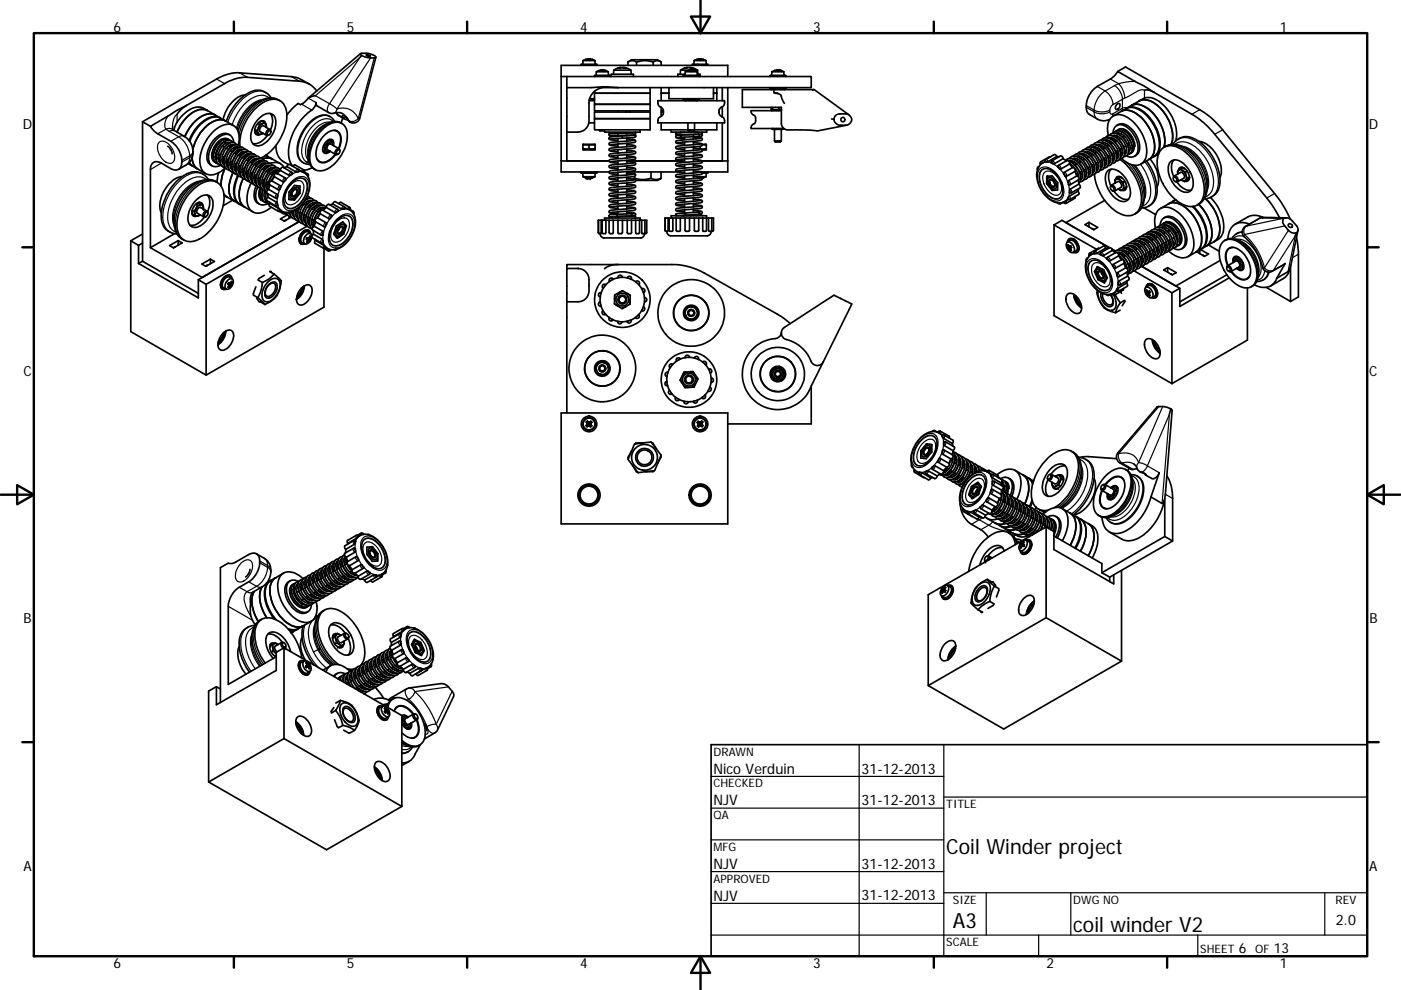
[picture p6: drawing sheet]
<svg xmlns="http://www.w3.org/2000/svg" width="297mm" height="210mm" viewBox="0 0 297 210" stroke-linecap="round" stroke-linejoin="round" font-family="sans-serif">
<defs><g id="words">
<g font-size="4.4">
<text x="200.6" y="181.2">Coil Winder project</text>
<text x="202" y="196.8">A3</text>
<text x="227.6" y="197.7">coil winder V2</text>
</g>
<g font-size="3.1">
<text x="151.3" y="164.1">Nico Verduin</text>
<text x="182.7" y="164.1">31-12-2013</text>
<text x="151.3" y="170.8">NJV</text>
<text x="182.7" y="170.8">31-12-2013</text>
<text x="151.3" y="184.3">NJV</text>
<text x="182.7" y="184.3">31-12-2013</text>
<text x="151.3" y="191">NJV</text>
<text x="182.7" y="191">31-12-2013</text>
<text x="283.2" y="196.3">2.0</text>
</g>
<g font-size="2.9">
<text x="24" y="6.8">6</text>
<text x="73.5" y="6.8">5</text>
<text x="123" y="6.8">4</text>
<text x="172.4" y="6.8">3</text>
<text x="221.9" y="6.8">2</text>
<text x="271.4" y="6.8">1</text>
<text x="4.8" y="27.3">D</text>
<text x="290.2" y="27.3">D</text>
<text x="4.9" y="79.8">C</text>
<text x="290.3" y="79.8">C</text>
<text x="5" y="132.2">B</text>
<text x="290.3" y="132.2">B</text>
<text x="4.9" y="184.7">A</text>
<text x="290.3" y="184.7">A</text>
<text x="262.7" y="202.2">6</text>
<text x="270.1" y="202.2">13</text>
<text x="24" y="205.2">6</text>
<text x="73.5" y="205.2">5</text>
<text x="123" y="205.2">4</text>
<text x="172.4" y="205.2">3</text>
<text x="221.9" y="205.2">2</text>
<text x="271.4" y="205.2">1</text>
</g>
<g font-size="2.5">
<text x="151.3" y="160.3">DRAWN</text>
<text x="151.3" y="167">CHECKED</text>
<text x="151.3" y="173.8">QA</text>
<text x="200.6" y="171.4">TITLE</text>
<text x="151.3" y="180.5">MFG</text>
<text x="151.3" y="187.2">APPROVED</text>
<text x="202.1" y="191.7">SIZE</text>
<text x="227.6" y="191.7">DWG NO</text>
<text x="283.2" y="191.7">REV</text>
<text x="200.6" y="200.7">SCALE</text>
<text x="254.5" y="202.2">SHEET</text>
<text x="266.1" y="202.2">OF</text>
</g>
</g></defs>
<g fill="none" stroke="#000" stroke-width=".36">
<path d="M65.6 17.9l-2.9-1.5-11.9-.9a8.8 8.8 0 0 0-4.9 1.3l-15.7 9M67.2 19.3a4.6 4.6 0 0 0-3.7-2.1l-11-.8a8.5 8.5 0 0 0-4.9 1.3l-8 4.7M76.4 11.4l1.4-.1 1 .2a.82 .82 0 0 1 .9 .7l-1.1 .1-1.3-.3a1.03 1.03 0 0 1-.9-.6zM76.4 11.4l-11 9.4M76.7 11.8l-.4 .4M77.7 11.6l.8 .3h-.6zM79.7 12.2l-3.4 12.8a1.39 1.39 0 0 1-1.3 1.1 1.39 1.39 0 0 1-1.4-1l-.7-.5M119 16.2h53v2.4h-41M120.2 16.2v2.4M123.2 13.8h3.3M123.2 13.8l.1 .1M123.2 13.8v-.2h3.3v.2"/>
<path d="M123.6 12.8l-.1 .8M123.6 12.8h2.5M124.2 12.6h.1M124.2 12.6l-.6 .2M124.6 12.5v.1M124.6 12.5l-.4 .1M124.7 12.5h.1M124.8 12.5l.2 .1M124.8 12.5v.1M125 12.5v.1M125 12.5h.1M125 12.6h.1"/>
<path d="M125.1 12.5l.1 .1M125.1 12.5l1 .3M126 19.8h11.8zM126 16h3.3M126 16v.2M126 19.3v.5M126.1 12.8l.1 .8M126.4 15.2v.8M126.4 15.2h2.6M126.5 13.8v.1M127 15l-.6 .2M127 15h.1"/>
<path d="M127.6 14.9v.1M127.6 14.9h.2M127.6 14.9l-.6 .1M127.8 14.9v.1M127.8 14.9h.2M127.9 14.9h.1zM128.1 14.9l.3 .1M128.4 15h.1M128.4 15l.6 .2M129 15.2v.8M129.3 16v.2M129.6 16.2v-.5h4.7v.5"/>
<path d="M130.1 14.9h3.7M130.1 14.9v.8M131 14.5h.1M131 14.5l.6-.2 1 .2-.2-.2 .8 .3 .6 .3v.8M131 18.6l-2.4-.2-8.4 .2v9.4M131 18.6h-1.9a3.5 3.5 0 0 0-4.2 3.3v2.8a2.68 2.68 0 0 1-2.4 3.3h-2.3M131.5 14.3l-1.4 .6M131.6 14.3l-.6 .2M131.9 14.3h.4v.2M133.1 13.2v.7M133.1 13.2l.2-.1a1.55 1.55 0 0 1 1.7 .1M135 13.2v.7"/>
<path d="M135 13.2l.2-.1a5.5 5.5 0 0 1 3.3 .1M137.8 18.6v4.9h-11.8v-1.4h11.8h-11.8v-2.3M138.5 13.2v.7M138.5 13.2l.1-.1a1.34 1.34 0 0 1 1.6 .1v.7M140.1 13.1l-.7-.4h-5.5l-.8 .5M140.2 19.8h1.6M140.2 18.6v2.8M141.8 18.6v2.3h9.5v-2.3M144.3 14.9h1.9M144.3 14.9l-.1 .8M144.9 16h3.3M144.9 16v.2"/>
<path d="M145.2 15.7h-1.5v.5M145.3 15.2h2.5M145.3 15.2l-.1 .8M145.7 14.3l-1.4 .6M145.7 14.3l-.6 .2 .7-.2 1.1 .2-.4-.2 1.4 .6M145.7 14.3v.1M145.8 15h.1M145.8 15l-.5 .2M146.1 14.3l.3 .1M146.2 14.9h.1M146.2 14.9l-.4 .1M146.3 14.9h.1"/>
<path d="M146.3 14.9h-.1M146.4 14.9h.1M146.4 14.3v.1M146.4 14.9v.1l.2-.1M146.4 14.9v.1M146.5 14.9h.1M146.6 14.9h.1M146.6 14.9v.1M146.7 14.9h.1M146.7 14.9h.2M146.8 14.9h.1M146.8 13.8h3.3"/>
<path d="M146.8 13.8l.1 .1M146.8 13.8v-.2h1.1h2.2v.2M146.9 14.9h1M146.9 14.9l.4 .1zM147.2 12.8l-.1 .8M147.2 15l.6 .2 .1 .8M147.7 12.6l-.5 .2h2.5M147.7 12.6h.1M147.8 15.7h.6v.5M147.9 14.9l.1 .8M148.2 16v.2M148.4 12.5l-.1 .1 .2-.1"/>
<path d="M148.4 12.5l-.7 .1M148.4 12.5v.1M148.5 12.5v.1M148.5 12.5l.6 .1M149.1 12.6h.1M149.2 12.6l.5 .2 .1 .8M150.1 13.8l-.1 .1M151.3 19.8h.7M152 18.6v2.8M153.1 18.6v2.8M154.3 16.2v-2.3h-35.3v22.6h10.1M154.3 18.6v17.9h-5.5"/>
<path d="M163.3 18.8h3.3M163.3 16h3.3M163.3 16v.2M163.3 18.6v.2M163.7 15.2l-.1 .8M163.7 15.2h2.5M163.8 18.8l-.3 .2h.6M164.1 19v.7l.8 .1h-.5a1.24 1.24 0 0 1 1.4 1.2l.5 .9M164.1 19h-6.7v3.8h8.3v3.4a1.49 1.49 0 0 0 1.9 1.4h4.3l1.5 .2 6.2-1.3M164.1 19h8.3M164.2 15l-.5 .2M164.2 15h.1"/>
<path d="M164.4 19h1.1M164.8 14.9h.1M164.8 14.9l-.6 .1M164.8 14.9l.8 .1M165 14.9v.1M165.1 14.9l.5 .1M165.6 15l.6 .2M166 18.8l.3 .2h-.5M166.2 15.2v.8M166.6 16v.2M166.6 18.6v.2M172.3 19.1h.1"/>
<path d="M172.4 19h.2l7.4 5.4M237 15.2l1.6-1 15.8 9.1a17 17 0 0 1 4.8 4.2l11 13.5a23.6 23.6 0 0 1 3.4 5.5M242.7 19.2l.8-.1 1.2 .5M244.7 19.6l8 4.6a16.9 16.9 0 0 1 4.9 4.3l11 13.5 1.6 2.3 1.1 1.9M244.7 19.6l-2.2-1.4-5.5-3-.6 .8-.7 .6-3.1 1.7a4.7 4.7 0 0 0-1.9 5.7l2.2 1.4 .7 .2a2.38 2.38 0 0 0 1.7-.3M30.2 25.8l1.7 1M30.2 25.8v29.6M35.6 31a2.25 2.25 0 0 1 .9 1.6M36.6 26.8l.1 .6 .2 .2 2.1 1.3a3.8 3.8 0 0 1 .9 5.8l-2 1.2M38.6 37.4a5.6 5.6 0 0 0-4.1 3.8 4.9 4.9 0 0 0-.3 3.9M39.6 22.4l-1.2 .9-.9 1M39.6 22.4l-2.2 1.1-5.5 3.3 1.1 1.2 3.2 2a4.9 4.9 0 0 1 2.1 5.4 1.42 1.42 0 0 1-2.1 .4l-2-1.2a1.42 1.42 0 0 0-1.6-.2 1.42 1.42 0 0 0-.7 1.6v16.5"/>
<path d="M39.9 34.7l.9 .5M40.1 34.5l.7 .7M40.1 34.5l.6 .6 1.2 .8a2.78 2.78 0 0 1-1.2-2.4 2.91 2.91 0 0 0 1.2 2.4l1.7 .9M43.3 27.2a10.1 10.1 0 0 0-2.4 4.5 8.4 8.4 0 0 1 5.2-6.2l.9-.1 .8 .3a3.7 3.7 0 0 0-4.1 1.1zM44 23.5a3.5 3.5 0 0 0-4 1 9.6 9.6 0 0 0-2.5 3.5M44 23.5l-.9-.5a3.6 3.6 0 0 0-4.1 1.1l-.9 1a4.9 4.9 0 0 0-1.3 2.5M44 23.5l1.7 .9M44.2 38.1a3.4 3.4 0 0 0-5.3-.8 10.4 10.4 0 0 0-4.6 9.8 3.4 3.4 0 0 0 3.2 2.5M45.7 24.4l.9 .6M45.7 24.4a3.6 3.6 0 0 0-4 1 10.3 10.3 0 0 0-2.5 3.6M45.8 33.5a1.61 1.61 0 0 0 1.2 1.6M46 38.7a4.7 4.7 0 0 0-5.7 1.2 9.8 9.8 0 0 0-3.2 8.8 3.6 3.6 0 0 0 1.9 2.2"/>
<path d="M46.2 33.5l-.1 .1-.3-.1M46.2 33.5l.2 .7 .3 .3M46.3 32.8l.3 .1M46.3 32.7l.4 .2M46.3 32.7h.1M46.4 36.7l-.4 2M46.5 34.3h.1M46.6 34.1h-.2M46.7 25a3.4 3.4 0 0 0-3.8 .9 8.6 8.6 0 0 0-2.8 3.9M47.1 33.1l.5 .3M47.2 31l.4 .2M47.2 30.3a3.6 3.6 0 0 0-1.4 3.4"/>
<path d="M47.3 34.1l-.2 .1M47.3 34.1l.1 .1M47.3 31l-.1-.1 .4 .3M47.4 34.5l-.2 .2 .3-.1M47.5 34l-.2 .1M47.5 34.6l-.1 .1M47.5 30.1a.24 .24 0 0 1 .3 .1 .24 .24 0 0 1 0 .2M47.5 30.1a4.2 4.2 0 0 0-1.7 3.4M47.5 30.1a1.19 1.19 0 0 1 1.8 .1M47.6 33.4l-.5 .4M47.7 35.7a7.5 7.5 0 0 0-.8 3.8M47.8 30.4a3.8 3.8 0 0 0-1.6 3.1"/>
<path d="M47.8 25.7l1.7 .9M47.8 25.7l-1-.6a3.4 3.4 0 0 0-3.9 .9 9.9 9.9 0 0 0-2.7 4M48 31.5l.4 .2M48 33.7l.4 .2M48.3 34.8l-.3 .2M48.3 35.1l-.2 .1M48.3 35.1l-.1 .1M48.3 33.9l-.4 .4M48.3 34.2l-.4 .3M48.4 30.2l.1 .2M48.4 29.5a2.05 2.05 0 0 0-2.6 1.1 3.1 3.1 0 0 0-.5 3.6l.5 .3M48.5 30.2l.1 .2"/>
<path d="M48.6 30.9h.1M48.7 30.8v.6M48.8 29.8a2.06 2.06 0 0 0-2.8 1.1 2.9 2.9 0 0 0-.2 3.7l.4 .2M48.8 30.3l-.6-.1-.4 .2M48.8 28.7a2.35 2.35 0 0 0-3.2 .7 5.1 5.1 0 0 0-1.4 5.1l.8 .7M48.8 34.1l.5 .3M48.8 32l.5 .2M49 31.8l-.1 .2M49 30.7l.1 .4M49 34.2l-.2 .3M49.1 35.3l-.3 .2M49.2 35.6l-.3 .1"/>
<path d="M49.2 34.7l-.4 .3M49.5 30.7v.1M49.5 30.2a1.65 1.65 0 0 0-.9-1.6 1.65 1.65 0 0 0-1.9 .3 5.4 5.4 0 0 0-2.3 5.5 1.51 1.51 0 0 0 2.3 .7M49.5 31.3l-.1 .7M49.6 30.8l-.1-.1a2.32 2.32 0 0 0-2.2 2l-.2 1.1a1.31 1.31 0 0 0 .4 1.2M49.7 32.4l.4 .3M49.7 34.6l.4 .3M49.8 31.2v.4M49.9 34.7l-.3 .3M50 35.8l-.3 .2M50 36.1l-.2 .1M50 35.2l-.4 .3"/>
<path d="M50.1 30.7l-.2-.3a1.41 1.41 0 0 0-1.9 .4 3.9 3.9 0 0 0-1.1 4.2l.5 .5 .4 .1M50.2 32.2l.3 .1M50.3 31.9l-.2 .8M50.3 31.2v.1M50.4 37.1a5.9 5.9 0 0 0-.4 5.5l.8 .7M50.4 31.2v.1M50.4 32.3l-.3 .2M50.4 31.3a1.79 1.79 0 0 0-2 1.3 2.4 2.4 0 0 0 0 2.9M50.5 32.9l.4 .3M50.5 30.8a3.9 3.9 0 0 0-.9-4.1 3.3 3.3 0 0 0-3.9 .8 8.8 8.8 0 0 0-3.2 7.7 2.39 2.39 0 0 0 3.9 1.4l1.4-1M50.5 35.1l.5 .2M50.6 37.3a5.7 5.7 0 0 0-.3 5.5l.6 .6 1 .6"/>
<path d="M50.6 31.7l.1 .3M50.7 31.7v.4M50.7 35.2l-.2 .3M50.8 36.4l-.1 .2M50.8 36.6h-.2M50.8 36.3l-.2 .1M50.9 31a10.5 10.5 0 0 1 5.8-9.7 2.79 2.79 0 0 1 4.1 2.4 10.6 10.6 0 0 1-5.6 9.9M50.9 35.7l-.4 .3M51 31.2l-.2-.3a1.57 1.57 0 0 0-2.2 .6 3.6 3.6 0 0 0-.7 4.2l.8 .4M51.1 32.6l.1 .3M51.1 32.4l-.2 .7M51.1 31.6v.2"/>
<path d="M51.2 32.3l.2 .4M51.3 31.8l-.2-.2a2.41 2.41 0 0 0-2.1 1.9l-.2 1.5 .4 1M51.4 33.4l.4 .3M51.4 35.6l.4 .2M51.5 32.2v.4M51.6 37.9a5.7 5.7 0 0 0-.3 5.5l.6 .6M51.6 35.7l-.3 .2M51.7 36.8l-.3 .1M51.7 37.1h-.2M51.7 36.2l-.4 .2M51.8 31.6l-.3-.3a1.71 1.71 0 0 0-2.2 .9 3.2 3.2 0 0 0-.4 4.1l.6 .3M51.9 33.4h.1"/>
<path d="M51.9 33.3l.1 .1M52 20.2a6 6 0 0 0-4.5 4.4l-.2 .8M52 33.4h.1M52 32.9l-.3 .8M52 32.2v.1M52.1 32.2a2.44 2.44 0 0 0-2.4 2.2l-.1 .9a1.3 1.3 0 0 0 .5 1.2M52.2 33.9l.4 .3M52.2 36.1l.4 .2M52.4 32.7v.4M52.4 36.2l-.2 .2M52.5 36.2l-.3 .6M52.5 37.3l-.3 .1"/>
<path d="M52.5 37.6h-.2M52.6 36.7l-.4 .2M52.7 32.1l-.3-.3a1.55 1.55 0 0 0-2.1 .7 3.5 3.5 0 0 0-.7 4.2l.8 .4M52.7 33.8l.2 .1M52.8 33.3l-.2 .8M52.8 32.6l.1 .2M53 32.7h-.1a2.35 2.35 0 0 0-2.2 2l-.2 1.5 .1 .5 .3 .3M53 34.4l.5 .2M53.1 36.6l.4 .2M53.2 33.1v.5M53.2 38.8a5.8 5.8 0 0 0-.3 5.5 2.53 2.53 0 0 0 3.6 .4l1-.8M53.3 36.7l-.3 .2"/>
<path d="M53.4 38.1h-.2M53.4 37.7l-.3 .2M53.4 37.2l-.4 .2M53.5 32.6l-.2-.2a1.61 1.61 0 0 0-2.3 .8 3.2 3.2 0 0 0-.4 4.1l.6 .3M53.7 33.1v.2M53.7 33.8l-.3 .8M53.8 33.2l-.1-.1a2.73 2.73 0 0 0-2.3 2.5l-.1 1.1 .4 .7M53.9 34.9l.4 .2M53.9 37.1l.4 .2M54 27.7l.4 .7 .4 .2M54 27.5l.4 .2M54 33.6l.1 .5"/>
<path d="M54.1 33.9h-.4M54.1 37.2l-.2 .2M54.2 37.2l-.4 .5M54.2 28.1h-.2M54.2 38.2l-.3 .2M54.2 38.6h-.2M54.3 37.6l-.5 .3M54.3 28.2h-.2M54.3 39.5a2.96 2.96 0 0 0 .3 3.6l.4 .2M54.3 33.1l-.1-.2a1.37 1.37 0 0 0-2 .3 3.4 3.4 0 0 0-.8 4.6l.7 .3M54.4 27.7l.3 .5M54.5 34.3l-.2 .8"/>
<path d="M54.5 33.6v.2M54.6 39.6a3.1 3.1 0 0 0 .4 3.7l.9 .2 .8-.3M54.7 26.2l.3 .2M54.7 33.7a1.78 1.78 0 0 0-2.1 1.3 2.32 2.32 0 0 0 0 2.9M54.7 28.2l.3 .3 .4-.1-.6 .2M54.7 28.2l.1 .4M54.8 35.3l.4 .3M54.8 37.5l.4 .3M54.8 27.1l-.2 .6 .1 .5M54.8 27.1l-.4 .6M54.9 34.1v.4M55 37.7l-.3 .2"/>
<path d="M55 26.4l-.2 .7M55.1 25a2.06 2.06 0 0 1 3.1-.3 5.1 5.1 0 0 1-3.4 6.2 1.75 1.75 0 0 1-1.6-2.2 6.1 6.1 0 0 1 1.9-3.7zM55.1 38.7l-.3 .2M55.1 38.8l-.2 .3M55.1 39l-.2 .1M55.1 25.8l.6-.1 .4 .2M55.1 38.1l-.4 .3M55.1 39.9a1.88 1.88 0 0 0 .5 2.7M55.1 38l-.1 .2M55.2 33.6l-.2-.2a1.53 1.53 0 0 0-2.1 .5 3.5 3.5 0 0 0-.8 4.2l.8 .5M55.3 40a2.05 2.05 0 0 0 .7 2.8M55.3 34.8l-.1 .8"/>
<path d="M55.3 34.1l.1 .1M55.4 28.4l.3-.2zM55.4 25.6l.1 .1M55.5 34.2a1.77 1.77 0 0 0-2 1.3 2.49 2.49 0 0 0-.1 2.9M55.6 25.6v.1M55.6 35.9l.4 .2M55.6 38.1l.4 .2M55.6 26.2l-.6 .2M55.6 26.2l-.8 .9M55.6 26.2h.5l.3 .2M55.7 34.6l.1 .4M55.8 38.1l-.2 .3"/>
<path d="M55.9 39.2l-.3 .2M55.9 39.5h-.2M56 38.6l-.5 .3M56 34.1l-.2-.3a1.72 1.72 0 0 0-2.3 .8l-.2 .3a3.3 3.3 0 0 0-.4 3.7l.9 .4M56.1 25.9l.3 .5M56.1 25.9l-.5 .3M56.2 35.3l-.2 .8M56.2 34.6v.2M56.3 33l1.5 .8-.8-.3-1.4 .2 .7-.2h1l2.2 1.2M56.3 26.3a.72 .72 0 0 0-.4-.7 .72 .72 0 0 0-.8 .2 1.96 1.96 0 0 0-.8 2.7l.5 .1M56.4 34.7l-.1-.1a1.98 1.98 0 0 0-2.1 1.6l-.2 .7-.2 .8 .2 .8 .3 .4M56.4 26.4v.6z"/>
<path d="M56.4 36.3l.5 .3M56.4 38.5l.5 .3M56.6 35.1v.4M56.6 33.1l-.3-.2 .4 .2M56.7 38.6l-.3 .3M56.7 28.7a3.2 3.2 0 0 1-3.1 1.8M56.7 39.9v.1M56.7 39.7l-.2 .2M56.8 39.1l-.4 .3M56.9 36.6h.1M56.9 27.9a.34 .34 0 0 1 .5-.1 .34 .34 0 0 1-.1 .5 .34 .34 0 0 1-.2 .4 .34 .34 0 0 1-.4-.2zM56.9 34.6l-.3-.3a1.71 1.71 0 0 0-2.3 .8 3.4 3.4 0 0 0-.5 4l.8 .4"/>
<path d="M57.1 35.8l-.2 .8M57.1 35.1v.1M57.2 27.5l-1.3-.8a.82 .82 0 0 0-.7 1.2l1.3 .8M57.2 35.2l-.1-.1a2.35 2.35 0 0 0-2.2 2l-.2 1.1a1.3 1.3 0 0 0 .5 1.2M57.2 39.2l-.3 1M57.3 24.1a3.2 3.2 0 0 1 0 3.5M57.3 36.8l.4 .3M57.3 34.7a2.29 2.29 0 0 1 3 .9M57.4 38.4h.2l1.9 1v.2l-.4 .7-1.9-1.1a.55 .55 0 0 1 .2-.8zM57.4 27.8a.48 .48 0 0 0-.5-.3 .48 .48 0 0 0-.4 .5 .43 .43 0 0 0-.1 .5 .43 .43 0 0 0 .5 .2M57.4 35.6l.1 .4M57.5 20.7a3.5 3.5 0 0 0-5.3-.7 11.5 11.5 0 0 0-4.2 5.8"/>
<path d="M57.7 35.1l-.2-.3a1.55 1.55 0 0 0-2.1 .6 3.5 3.5 0 0 0-.8 4.2l.9 .4M57.8 36.6h.4M57.9 36.3l-.2 .8M57.9 35.6v.1M58.1 35.7l-.1-.1a2.04 2.04 0 0 0-2.1 1.6l-.3 .9-.1 .8 .2 .6 .3 .4M58.1 37.3l-.6 1.1M58.2 37.5l-.6 .9M58.3 36.1v.4l-.4-.1M58.3 36.9l.4-.2 1.8 1.1 .1 .3-.3 .4-.3 .1-1.9-1.2zM58.5 30.8a3.8 3.8 0 0 0 1.5 3.5l1.1 .6M58.6 35.6l-.2-.3a1.36 1.36 0 0 0-2 .4 3.8 3.8 0 0 0-1.1 4.2l.6 .5 .4 .1M58.8 36v.2"/>
<path d="M58.8 36.7h.1M58.9 36.2a1.63 1.63 0 0 0-1.9 1.1 2.8 2.8 0 0 0-.3 3M59.4 21.4a4.5 4.5 0 0 0-5.5 .9 10.9 10.9 0 0 0-3.4 5.6M59.5 36.2l-.7 .6M59.7 35.6l.3-.1 2 1.2a.64 .64 0 0 1-.7 .5l-1.8-1zM60.9 35.3l-.7 .3M60.9 35.1l.4-.3 2 1.2a.28 .28 0 0 1 .1 .3 .28 .28 0 0 1-.4 .1h-.3l-1.8-1.1zM62.1 35.3l.4-.3 1.9 1 .2 .3-.1 .3M62.6 38.1a5.6 5.6 0 0 0-2.4 4.3M63.3 36l.6 .3a3 3 0 0 1 1.7 4 6 6 0 0 1-4.4 4.8l-.8-.1-.9-.4M64.1 22l-.4 .2-.5-.3-1.4 1.3-1 1.2M64.6 36.5l.7 .5v.5"/>
<path d="M65.4 20.8l-1.4 1.3M66.2 35.6l-1.7 .5M66.9 20.3l-1.5 .5M67.5 34.1l.2 .2M68.4 27.4a3.5 3.5 0 0 1 4.2-1.2 3.7 3.7 0 0 1 .9 4 8.2 8.2 0 0 1-5 6 2.3 2.3 0 0 1-2.8-2.6 8.6 8.6 0 0 1 2.7-6.2zM68.4 29a2.68 2.68 0 0 1 3.2-1.2 2.75 2.75 0 0 1 .4 3.4l-.1 .3-1.8-.9a.79 .79 0 0 0-.7 1.2l1.8 1a3.1 3.1 0 0 1-3.4 1.6 2.75 2.75 0 0 1-.5-3.3zM68.5 32l.2 .2M68.6 30.9l.1 .1M68.7 31v1.2M69.5 29.8h.1M69.6 29.8l-.9 1.2M69.6 29.8l.9 .1"/>
<path d="M69.8 29.6l.7 .3M69.9 29.6h.1M69.9 32l-.3 .3-.9-.1M70.5 30.8a.53 .53 0 0 0-.3-.6 .53 .53 0 0 0-.6 .3 1 1 0 0 0-.2 1.7l.5-.2M70.5 29.9l.1 .9M70.7 27.6a1.7 1.7 0 0 1 1.5 2.2l-.4 1.7M70.7 30.9a.82 .82 0 0 0 0-1 .82 .82 0 0 0-.9-.3 2.18 2.18 0 0 0-1.1 2.8 .97 .97 0 0 0 1.3-.3M70.9 25.8a2.64 2.64 0 0 0-3.9-.9 8.2 8.2 0 0 0-3.8 8.4 2.6 2.6 0 0 0 2.5 1.6M71.1 32.7a3 3 0 0 1-3.2 1.6l-.7-.6M71.2 27.7l.3 .1M71.3 23.9l.4 .6 2.1 1M71.5 31.9a.33 .33 0 0 1 .6 0 .33 .33 0 0 1-.1 .5 .33 .33 0 0 1-.3 .3 .33 .33 0 0 1-.4-.2z"/>
<path d="M72.1 31.9a.47 .47 0 0 0-.6-.4 .47 .47 0 0 0-.4 .5 .42 .42 0 0 0-.1 .6 .42 .42 0 0 0 .6 .1M72.3 26.1l.2 .1M72.3 26.1a4 4 0 0 0-4.5 1.2 7.4 7.4 0 0 0-2.2 7.4l.5 .7 .7 .6M72.7 24.1a3 3 0 0 0-2.3 0l-.7-.2-2.4-1.4-.3-.4v-.3a2.91 2.91 0 0 1-1.7 2.1 11.2 11.2 0 0 0-4 9.7l.4 1.1 .4 .6M72.7 25l-.4 1.1M119 34.1h10.1M120.2 28v6.1M123.2 36.6h3.3M123.2 36.6v.1h3.3v-.1M123.3 36.5l-.1 .1M123.5 36.7l.1 .8M123.6 30.6h2.6v1.2h-2.6z"/>
<path d="M123.6 31.5h1.3M123.6 30.8l.6-.1 .7 .1M123.6 31.6l.2 .1h2.2l.2-.1M123.6 37.5l.9 .3M123.6 37.5h2.5M123.8 30.6l-.2 .1M124.2 31.7v.1M124.4 37.8h.2M124.6 37.8h.2M124.6 37.8h.1M124.9 26.1h1.1M124.9 31.5h1.3"/>
<path d="M124.9 30.8v.7M124.9 30.8l.6-.1 .7 .1M124.9 21.4h1.1M125 20.9h1M125.2 37.8h.1M125.5 37.7h.1M125.5 37.7h-1.2l.3 .1M125.5 37.7l-.3 .1M125.6 31.7v.1M126 20.9v.1M126 30.6l.2 .1M126 23.8h11.8v3.7h-11.8v-2.3h11.8h-11.8z"/>
<path d="M126 21.1l-1.1 .1M126.1 37.5l-.9 .3M126.2 36.7l-.1 .8M126.5 36.5v.1M127 27.5l.2 .3h1M128.2 27.5v.5h7.5v-.5M129.1 29.3a1.51 1.51 0 0 0 1.5 .5h.4M129.1 28l.2 .3M131 23.5v.3M131 28.7v.2M131 29.4v.7M131 30.6v.7"/>
<path d="M131 31.7v.8M131 32.9v.8M131 34.1v.8M131 35.3v.8M131 36.5v.8M131 37.7v.8M131 38.9v.7M131.9 28.9h-.5a3.9 3.9 0 0 0-2.3 .3v.1M131.9 28.9l.1 .4M131.9 28.9l2.7-.2 .2 .2M132 29.3l-2.4 .2a.3 .3 0 0 1-.3 .1 .3 .3 0 0 1-.2-.3M132.9 34.1h11.8"/>
<path d="M132.9 36.5h11.3M132.9 29.5l1.6 .1 .3 .4a2.39 2.39 0 0 1-1.9 .4l-3.4 .3M132.9 30.7a2.89 2.89 0 0 1 1.9 .4l-.4 .4-4.9 .4M132.9 31.9l1.6 .1 .3 .3a2.17 2.17 0 0 1-1.9 .5l-3.4 .3M132.9 33.1h.2a2.36 2.36 0 0 1 1.7 .4v.1a3.1 3.1 0 0 1-2.1 .4l-3.2 .3M132.9 34.3h.2a2.39 2.39 0 0 1 1.7 .4 2.12 2.12 0 0 1-1.9 .5l-3.4 .3M132.9 35.5l1.4 .1 .4 .1 .1 .2a2.47 2.47 0 0 1-1.9 .5l-3.4 .3M132.9 36.7h.2a2.25 2.25 0 0 1 1.7 .4l-.4 .3-4.9 .5M132.9 37.9l1.4 .1 .5 .3a2.17 2.17 0 0 1-1.9 .5l-3.4 .3M132.9 39.1l1.1 .1a.56 .56 0 0 1 .8 .4l-.5 .3-4.8 .4M132.9 23.5v.3M132.9 28.7v.1"/>
<path d="M132.9 29.3v.6M132.9 30.4v.7M132.9 31.6v.7M132.9 32.8v.7M132.9 34v.7M132.9 35.2v.7M132.9 36.4v.7M132.9 37.6v.7M132.9 38.8v.7M132.9 40v.7M133.2 37.6l.1 .3M133.2 36.5v.2"/>
<path d="M133.6 23.5v.3M134.4 29.8l-3.6 .3a2.04 2.04 0 0 0-1.7 .4 2.25 2.25 0 0 0 1.9 .5M134.4 31l-3.6 .3a2.04 2.04 0 0 0-1.7 .4 1.51 1.51 0 0 0 1.4 .5h.5M134.4 32.2l-3.6 .3a2.04 2.04 0 0 0-1.7 .4l.3 .3 1.6 .2M134.4 33.4l-3.6 .3a1.93 1.93 0 0 0-1.7 .4 2.52 2.52 0 0 0 1.9 .5M134.4 34.5l-3.4 .4a2.77 2.77 0 0 0-1.9 .4l.2 .3 1.7 .2M134.4 35.7l-4.8 .5-.5 .3a1.54 1.54 0 0 0 1.6 .5h.3M134.4 37l-3.4 .3a2.91 2.91 0 0 0-1.9 .4 2.25 2.25 0 0 0 1.9 .5M134.4 38.1l-3.6 .4a2.17 2.17 0 0 0-1.7 .4 1.44 1.44 0 0 0 1.4 .4l.5 .1M134.4 39.3l-3.6 .4a1.93 1.93 0 0 0-1.7 .4l.3 .3 1.6 .2M134.4 29.7v.1M134.4 28.2l-4.8 .1a.33 .33 0 0 0-.4 0 .33 .33 0 0 0 0 .5 .33 .33 0 0 0 .4 .1h1.3"/>
<path d="M134.5 28.6l.3 .3M134.5 37.8l.3 .1a5.8 5.8 0 0 0 3.2-.1M134.5 36.5v.4M134.5 37.4v.4M134.5 37.8l-.3 .2M134.6 28.1a.29 .29 0 0 1 .1 .4 .29 .29 0 0 1-.4 .1l-4.9 .2M134.7 28l-.5 .2-4.7 .1M134.8 28.9v.1a4.1 4.1 0 0 1-2.3 .3h-.5M138 37.8l.2 .1a2.2 2.2 0 0 0 2-.1M138 36.5v1.3M139.5 21.4h14.1a1.26 1.26 0 0 1-.9 1.5 1.27 1.27 0 0 0 .6 2l.3 .5v.7h-14.1a1.15 1.15 0 0 1 .9-1.6 1.24 1.24 0 0 0-.6-2l-.3-.3zM140.2 37.8l-.8 .5h-4.6"/>
<path d="M140.2 36.5v1.3M140.2 26.1v1.4h5.7M140.2 22.8v.7h.4M140.6 23.8h-.4v.9M142.3 27.5v.5h7.5v-.5M143.3 28l.1 .2M144 29.3l1.1 .1M144.2 29.1l-.2 .2M144.4 28h.2M144.4 28.7h-.7a.32 .32 0 0 0-.4 .3 .32 .32 0 0 0 .4 .3h.3M144.5 28.7l-.2 .2 .2 .2M144.5 28.7l3.6-.2a.25 .25 0 0 1 .2 .2 .25 .25 0 0 1-.2 .3"/>
<path d="M144.5 28.1l-.8 .1M144.5 29.1l-.9 .1M144.9 21h3.3M144.9 21v.2h3.3v-.2M145 20.9l-.1 .1M145.1 28v.1M145.1 28.6h.1M145.1 29.1v.5M145.1 30.1v.7M145.1 31.3v.7M145.1 32.5v.8M145.1 33.7v.7"/>
<path d="M145.1 34.9v.7M145.1 36.1v.7M145.1 37.3v.7M145.1 38.5v.7M145.1 39.7v.7M145.4 21.4h.9M145.5 21.2l-.3 .2M145.9 27.5l.1 .3h1.1l.2-.3M145.9 27.5h1.4M145.9 26.1v1.4M146.6 21.4h1M147 28h.1"/>
<path d="M147 29v.5M147 30v.7M147 31.2v.7M147 32.4v.7M147 33.6v.7M147 34.8v.7M147 36v.7M147 37.2v.7M147 38.4v.7M147 39.6v.7M147 29.1h.7M147 30.2l1.5 .2a.34 .34 0 0 1 .4 .4 .34 .34 0 0 1-.5 .2l-4.8 .5"/>
<path d="M147 31.5h1.1a.55 .55 0 0 1 .8 .5l-.5 .2-4.8 .5M147 32.6l1.3 .2a.38 .38 0 0 1 .6 .2 .38 .38 0 0 1-.5 .4l-4.8 .5M147 33.8l1.3 .2a.38 .38 0 0 1 .5 0 .38 .38 0 0 1 0 .5l-5.2 .6M147 35l1.5 .2a.35 .35 0 0 1 .4 .4 .35 .35 0 0 1-.5 .2l-4.8 .5M147 36.2l1.1 .1a.59 .59 0 0 1 .8 .4 3.1 3.1 0 0 1-2 .5l-3.3 .3M147 37.4l1.1 .1a.5 .5 0 0 1 .8 .5l-.2 .2-.9 .1-4.2 .4M147 38.6l1.5 .2 .3 .1 .1 .2a3.1 3.1 0 0 1-2 .5l-3.3 .3M147 39.8l1.3 .2a.38 .38 0 0 1 .6 .2 .38 .38 0 0 1-.5 .4l-4.8 .5M147.1 37.2l.1 .2M147.1 31.2v.3M147.3 26.1v1.4M147.6 21.2l.2 .1"/>
<path d="M147.7 37.5h2M147.7 29.1l-.2 .4M147.7 29.1l.7 .1a.38 .38 0 0 1 .5 .4 .38 .38 0 0 1-.6 .2l-4.7 .5M147.8 21.4h.1M148.1 28l-4.4 .2a.31 .31 0 0 0-.4 .3 .31 .31 0 0 0 .4 .2M148.1 29l-3.6 .1M148.1 20.9l.1 .1M148.4 31.5h-.2M148.4 31.5h1.4M148.4 31v.5M148.5 29.3l-4.5 .5-.6 .1-.1 .2a1.28 1.28 0 0 0 1.4 .4l.4 .1M148.5 34.1l-4.8 .5a.37 .37 0 0 0-.4 .4 .37 .37 0 0 0 .5 .2l1.3 .1"/>
<path d="M148.5 35.3l-3.4 .3a2.66 2.66 0 0 0-1.8 .4v.1a.88 .88 0 0 0 1.1 .4l.7 .1M148.5 36.5l-4.8 .5a.37 .37 0 0 0-.4 .4 .37 .37 0 0 0 .5 .2l1.3 .2M148.5 37.7l-3.5 .4a1.86 1.86 0 0 0-1.7 .4 1.44 1.44 0 0 0 1.4 .4l.4 .1M148.5 30.5l-4.8 .5a.37 .37 0 0 0-.4 .4 .37 .37 0 0 0 .5 .2l1.3 .2M148.5 31.7l-4.8 .5a.37 .37 0 0 0-.4 .4 .37 .37 0 0 0 .5 .3l1.3 .1M148.5 32.9l-3.5 .4a1.86 1.86 0 0 0-1.7 .4 .52 .52 0 0 0 .8 .4l1 .1M148.5 38.9l-4.8 .5a.37 .37 0 0 0-.4 .4 .37 .37 0 0 0 .5 .2l1.3 .2M148.7 28.4l.2 .4-.8 .2M148.8 34.1h5.5M148.8 28l.1 .3-.3 .1-5 .3M148.9 36.6h1.2M148.9 30.6h.9v1.2h-.9"/>
<path d="M148.9 30.7l.9 .1M149.1 31.7v.1M149.5 30.6l.3 .1M149.7 37.5l-.8 .2M149.8 36.7l-.1 .8M149.8 31.6l-1 .1M150 36.5l.1 .1M150.1 36.6v.1h-1.2M152 26.1v1.4h-4.7M153.1 22.6v2.2M153.1 26.1v8M163.5 22.8l.1 .5"/>
<path d="M163.6 23.3h.9M163.6 27.3l.2 .1h2.2l.2-.1M163.7 23.5h1M163.8 23.2l.7 .1M163.8 23.2l-.2 .1M163.8 22.8v.4M163.8 27.3h1M163.8 23.3l-.2 .2M164.2 27.4v2.5M164.2 29.9l.2 .2h1.1l.1-.2M164.2 29.9h1.4M165.1 27.3h.9"/>
<path d="M165.2 23.2l-.7 .1M165.2 23.2l.5 .1h-1.2M165.2 22.8v.4M165.6 27.4v2.5M165.7 23.5h-6.4a.8 .8 0 0 0 .7 1.1l.2 .3v.8l-.2 .5a.81 .81 0 0 0-.7 1.1h6.9M165.7 23.4l-.7 .1M166.2 27.3h.1M176.3 25.3h.5M177.3 24.4l.5-.2h1.5a1.21 1.21 0 0 1 1.3 1.2 1.21 1.21 0 0 1-1.3 1.2h-1.1a1.23 1.23 0 0 1-1.3-.8 1.23 1.23 0 0 1 .4-1.4zM220.3 35.3l-.3 .3v.4M221.5 34.3a2.52 2.52 0 0 0-1.4 1.4 6.1 6.1 0 0 0 4.2 7.3l1.1-.1 1.1-.6M221.6 33.9l1.9-1.1h.3l.3 .4-1.9 1.1-.4 .1a.26 .26 0 0 1-.3-.2 .26 .26 0 0 1 .1-.3z"/>
<path d="M221.9 38.9l1.2 1.5M221.9 38.9v-1.5l1.2-.1 1.2 1.5-.1 1.5-1.1 .1M222.1 38.8l.4 .8M222.1 38.8l-.2 .1M222.1 37.4l-.1 .7M222.2 37.8a1.24 1.24 0 0 1 1.7 1.1 .71 .71 0 0 1 .1 .9 .71 .71 0 0 1-.9 .2 1.81 1.81 0 0 1-.9-2.2zM222.5 38.1a1.02 1.02 0 0 1 1.2 1.3 .5 .5 0 0 1-.5 .4 .5 .5 0 0 1-.5-.4 1.02 1.02 0 0 1-.2-1.3zM222.6 38.3a.8 .8 0 0 1 .9 .3 .8 .8 0 0 1 0 .9 .94 .94 0 0 1-.9-1.2zM222.7 33.3l-2 1-.2 .3 .1 .3M222.9 36.1a5.6 5.6 0 0 1 2.5 4.3M223 34.2l1.8-1.1a.54 .54 0 0 1 .6 .6l-2 1.1a.4 .4 0 0 1-.4-.1 .4 .4 0 0 1-.1-.5zM224.1 33.2l.4 .1"/>
<path d="M224.3 35.2l1.9-1.2a.6 .6 0 0 1 .6 .8l-1.9 1.1-.6-.5zM225.4 33.7l.7 .4M225.5 36.6l1.9-1.1a.55 .55 0 0 1 .5 .9l-1.8 1a.75 .75 0 0 1-.6-.8zM225.9 34a2.18 2.18 0 0 1 3.2 .8 2.94 2.94 0 0 1 .6 3.4l-.7 .4M226 34.1h.2M226.4 38.4l1.9-1.1 .2 .1a.53 .53 0 0 1 .2 .7l-1.9 1.1h-.2zM226.5 34.1a2.89 2.89 0 0 1 3 2.6v.9l-.3 .5M226.6 34.2a3.8 3.8 0 0 1 2.5 4.2l-.4 .5M226.7 33.6a2.1 2.1 0 0 1 3.1 .7 2.77 2.77 0 0 1 .6 3.6l-.6 .2M226.8 34.8l.6 .8M226.8 34.8a3.8 3.8 0 0 1 1.9 2.8M226.8 34.8h.1"/>
<path d="M226.9 34.1v.2M227.2 34.1v.3M227.2 35l.1 .3M227.4 33.7a2.35 2.35 0 0 1 2.5 1.5l.5 1.4-.1 .7-.3 .3M227.5 35.2l-.2 .1M227.5 33.1a1.95 1.95 0 0 1 3 .4 3.4 3.4 0 0 1 1 3.6l-.3 .3-.5 .2M227.6 34.2v.6M227.8 33.6l-.1 .2M227.9 36.4l.4 .9M228 33.6v.3M228 34.5l.1 .3M228.2 33.2a2.58 2.58 0 0 1 2.8 1.9l.2 1.3-.1 .5-.3 .2"/>
<path d="M228.3 37.2v.1M228.3 34.8l-.4 .2M228.4 32.6a1.8 1.8 0 0 1 2.7 .3 3.5 3.5 0 0 1 1.3 3.7l-.3 .3-.6 .2M228.5 33.8v.5M228.5 36.8l-.3 .2M228.6 38.2l.1 .9M228.7 33.1l-.1 .2M228.7 38.1l-.1 .1M228.9 33.1v.3M228.9 34l.1 .4M229 36.6l.5 .5M229.1 32.7a2.73 2.73 0 0 1 2.8 2.1l.2 1.2-.4 .6"/>
<path d="M229.1 37.4l.4 .1M229.2 34.2l-.4 .3M229.2 37.9l.1 .1M229.2 32.2a1.84 1.84 0 0 1 2.8 .2 3.7 3.7 0 0 1 1.2 3.7l-.2 .3-.6 .2M229.3 33.3v.5M229.4 36.3l-.5 .3M229.5 32.6l-.1 .2M229.7 32.6v.3M229.7 33.5l.1 .4M229.8 36l.6 .6M229.9 32.2a2.93 2.93 0 0 1 3 2.6v1l-.4 .3M230 36.9l.4 .2"/>
<path d="M230 33.8l-.4 .2M230 37.4l.2 .1M230.1 31.6a2.13 2.13 0 0 1 3.1 .7l.4 .5a2.64 2.64 0 0 1 .3 3.1l-.7 .2M230.2 32.8v.5M230.2 35.8l-.4 .3M230.4 32.1l-.2 .2M230.6 32.1l-.1 .4M230.6 33l.1 .4M230.7 35.6l.5 .6M230.8 31.7a2.73 2.73 0 0 1 2.8 2.2l.2 .9a.69 .69 0 0 1-.4 .8M230.8 36.4l.4 .2M230.9 33.3l-.5 .2"/>
<path d="M230.9 36.9l.1 .1M230.9 31.2a1.96 1.96 0 0 1 3 .4 3.1 3.1 0 0 1 .8 3.8l-.6 .2M231 32.3l.1 .5M231.1 35.3l-.5 .3M231.2 31.6l-.1 .2M231.4 31.6v.4M231.5 32.6v.3M231.6 31.2a2.73 2.73 0 0 1 2.8 2.2l.3 .9-.2 .6-.3 .2M231.7 32.8l-.4 .2M231.7 36.4l.2 .1M231.7 35.9l.4 .2M231.8 30.7a1.84 1.84 0 0 1 2.7 .2l.6 .7 .6 1.1"/>
<path d="M231.9 31.8v.5M231.9 34.8l-.4 .3 .6 .6M232 31.1v.2M232.1 35.6l-.1 .5M232.3 31.2l-.1 .3M232.3 32.1l.1 .3M232.4 34.6l.6 .6M232.5 30.7a2.35 2.35 0 0 1 2.5 1.5l.5 1.5-.1 .7-.3 .2M232.5 35.4l.4 .2M232.6 32.3l-.5 .2M232.6 36h.1M232.6 30.2a1.91 1.91 0 0 1 3 .4 3.1 3.1 0 0 1 .8 3.8l-.6 .2"/>
<path d="M232.7 31.3v.5M232.8 34.4l-.5 .2M232.9 30.6l-.1 .2M233.1 30.7v.3M233.1 31.6l.1 .3M233.2 34.1l.6 .6M233.3 30.2a2.91 2.91 0 0 1 3 2.6v.9l-.4 .5M233.4 34.9l.4 .2M233.4 31.8l-.4 .2M233.4 35.5h.1M233.5 29.7a1.84 1.84 0 0 1 2.7 .2 3.2 3.2 0 0 1 1.1 3.9l-.7 .4M233.5 30.8l.1 .5"/>
<path d="M233.6 33.9l-.4 .2M233.7 30.1v.3M233.9 30.2v.3M234 31.1l.1 .4M234.1 33.6l.5 .6M234.2 29.7a2.93 2.93 0 0 1 2.9 2.6v.9l-.3 .5M234.2 31.3l-.4 .3M234.2 34.4l.4 .2M234.3 35h.1M234.3 29.2a2.14 2.14 0 0 1 3.2 .7 2.93 2.93 0 0 1 .6 3.5l-.7 .3M234.4 30.4v.4M234.4 33.4l-.4 .2"/>
<path d="M234.6 29.7l-.1 .2M234.8 29.7v.3M234.8 30.6l.1 .3M234.9 36.2a2.36 2.36 0 0 1 3.1 .8 5.3 5.3 0 0 1 1.5 4.9 1.67 1.67 0 0 1-2.8 .3 5.1 5.1 0 0 1-2.1-5.6zM234.9 33.1l.6 .6M235 28.8a3.7 3.7 0 0 1 1.1-4.3 3.7 3.7 0 0 1 4 1.2 8.5 8.5 0 0 1 2.8 7.8 2.49 2.49 0 0 1-4.1 .9l-1-.8M235 29.3a2.79 2.79 0 0 1 2.8 2.1l.2 1.2-.1 .3-.3 .3M235.1 33.9l.4 .2M235.1 30.8l-.4 .3M235.1 34.5h.1M235.2 28.7a1.92 1.92 0 0 1 2.9 .5 3.1 3.1 0 0 1 .9 3.7l-.7 .3M235.3 29.8v.6"/>
<path d="M235.3 32.9l-.4 .2M235.3 29.9l.3 .7M235.4 39.7a.42 .42 0 0 1 .4-.5 .42 .42 0 0 1 .5 .4 .5 .5 0 0 1 .2 .5 .5 .5 0 0 1-.4 .4h-.2M235.4 29.2l-.1 .2M235.4 39.6a.54 .54 0 0 1 .7 .2 .54 .54 0 0 1 0 .7 .71 .71 0 0 1-.7-.9zM235.6 35.9a3.3 3.3 0 0 0-.1 3.5M235.6 39.3l1.4-.8a.82 .82 0 0 1 .7 1.3l-1.4 .7M235.6 29.4l.2 .1 .3-.1M235.6 29.2v.2M235.6 29.4v.1M235.7 30.1l.1 .4M235.7 32.7a1.75 1.75 0 0 1-.4 2.4h-.4"/>
<path d="M235.8 32.6l.5 .6M235.8 28.8a2.68 2.68 0 0 1 2.9 2.1l.2 1.1-.1 .3-.3 .4M235.8 33l.5 .2M235.9 33.4l.4 .2M235.9 30.4l-.4 .2M235.9 34l.2 .1M236 28.2a1.65 1.65 0 0 1 .9-1.6 1.65 1.65 0 0 1 1.8 .2 5.5 5.5 0 0 1 2.4 5.6 1.48 1.48 0 0 1-2.3 .6M236 24.6l1.7-1a3.6 3.6 0 0 1 3.9 1 8.6 8.6 0 0 1 3.1 7.8l-.7 1.1-.4 .3M236.1 29.4v.5M236.1 29.4l.1 .4M236.1 29.4h.1M236.2 32.4l-.5 .3"/>
<path d="M236.2 29.4l.1 .6M236.3 28.7l-.1 .2M236.5 38.1a.73 .73 0 0 1 .6-.7 .73 .73 0 0 1 .8 .3 1.84 1.84 0 0 1 .6 2.7l-.7-.1M236.6 32.2l.6 .5M236.6 32.3l.6 .7M236.6 27.8a2.05 2.05 0 0 1 2.9 .9 3.1 3.1 0 0 1 .6 3.5l-.5 .3M236.6 29.1h.1M236.7 28.7l-.1 .4M236.7 38l-.3 .1M236.7 38l-.3 .3v.5v-.7M236.7 38h.4l.5 .3M236.7 28.3l.5-.1 .6 .2"/>
<path d="M236.7 29.8v.1M236.7 22.2a.43 .43 0 0 1 .7-.2 .43 .43 0 0 1 0 .7 .57 .57 0 0 1-.9 .4zM236.8 26.6a2.31 2.31 0 0 1 3.1 .8 4.9 4.9 0 0 1 1.5 5.1l-.9 .6M236.8 32.8l.3 .2M236.8 33l.4 .1M236.8 29.8l-.4 .3M236.8 33.5l.1 .1M236.9 28.2l-.1 .1M237 28.9v.5M237 31.9l-.4 .3M237.1 28.2l-.1 .2M237.1 37.8l-.4 .2"/>
<path d="M237.1 37.8l.5 .5M237.3 37.4l-.1 .3M237.4 33.8a10.6 10.6 0 0 1 4.5 9.5 2.88 2.88 0 0 1-4.6 1.9 11 11 0 0 1-5.3-8.2M237.4 37.5l-.1 .1M237.5 37.5l.2 .1M237.5 37.5l-.4 .3M237.5 37.5l-1.1 .6M237.6 38.3l.6 1.1M237.6 38.3l.6 .4M237.6 32.2l.4 .3M237.6 32.5l.4 .2M237.6 31.5l.4 .4"/>
<path d="M237.7 29.4l-.5 .2M237.7 33l.1 .1M237.7 23.6l1-.5a3.4 3.4 0 0 1 3.9 .9 8.6 8.6 0 0 1 3.1 7.8l-.7 1.1-1.4 .9a3.4 3.4 0 0 0 1.1-3.8 8.6 8.6 0 0 0-5.2-6.5l-1-.1zM237.8 28.4a3.9 3.9 0 0 1 1.8 2.9M237.8 31.4l-.4 .3M237.9 32.4l.1 .1M238 28a4.2 4.2 0 0 1 2.1 3.3M238 28l-.3 .2 .1 .2M238 28a1.55 1.55 0 0 0-2 .2M238 32.2v.3M238.2 38.7v.7M238.2 39.4l.2 .6"/>
<path d="M238.2 39.4v.6l-.2 .3M238.3 28.9l-.1 .1M238.4 28.9l-.3 .2M238.4 31.8l.5 .2M238.5 32.2l.3 .1M238.5 29l-.5 .1M238.5 38.5l-.3 .2M238.5 40h.3M238.6 27.6l-1-.3-.6 .3M238.6 27.6h.1M238.6 27.6a3.8 3.8 0 0 1 1.9 3.4M238.6 39.9h.2"/>
<path d="M238.7 30.9l-.5 .3M238.8 23a3.5 3.5 0 0 1 4.1 1.1 8.4 8.4 0 0 1 2.9 7.7l-.7 1.1-.4 .3M238.8 39.5h.1M238.8 39.5v.3l-.4 .2M239.2 30.6h.1M239.3 30.6l-.2 .1M239.4 30.3l-.3 .5M239.4 32.1h-.1M239.6 31.3v.6l-.3 .3M239.8 34.9a9.5 9.5 0 0 1 2.6 8.4 3.5 3.5 0 0 1-1.9 2.1M240.1 31.3l-.2 .2-.3-.2M240.1 31.3a1.29 1.29 0 0 1-1 1.5"/>
<path d="M241.5 21.4a3.7 3.7 0 0 1 4.2 1.2 8.3 8.3 0 0 1 2.7 7.8l-.1 .2a7.2 7.2 0 0 0-1.3-6.5 5.5 5.5 0 0 0-4.9-2.9zM241.5 21.4l-1.6 1a3.6 3.6 0 0 1 3.8 .9 8.9 8.9 0 0 1 3.2 7.6l-.1 .4a8.3 8.3 0 0 0-2.8-7.7 3.9 3.9 0 0 0-4.1-1.2l-1 .6M241.5 21.4l.9-.4a3.4 3.4 0 0 1 3.8 .9 8.3 8.3 0 0 1 3 8.1M243.1 34.1a9.6 9.6 0 0 1 2 7.9 3.4 3.4 0 0 1-3.1 2.1M243.6 33.8l-1.7 1M243.8 33.7a6 6 0 0 1 1.5 5.9M245.7 32.6l-.9 .6M246.5 31.4a4 4 0 0 1 4.9 .9 10.7 10.7 0 0 1 3.8 9 2.88 2.88 0 0 1-4.6 2 10.5 10.5 0 0 1-5.1-10.1l.4-1zM246.8 31.2a4.5 4.5 0 0 1 5.5 1 9.8 9.8 0 0 1 3.4 9.1l-.3 .7a3.5 3.5 0 0 1-1.6 1.5M248 34.5a1.93 1.93 0 0 1 2.9 .2 5.1 5.1 0 0 1 1.8 5.4 1.82 1.82 0 0 1-2.8 0 4.9 4.9 0 0 1-1.9-5.6zM248.7 30.6a3.5 3.5 0 0 1 5.3-.8 10.8 10.8 0 0 1 4.6 9.5 3.4 3.4 0 0 1-3.3 2.9M248.8 37.7a.46 .46 0 0 1 .5-.4 .46 .46 0 0 1 .4 .5 .41 .41 0 0 1 .1 .6 .41 .41 0 0 1-.5 .1"/>
<path d="M248.8 37.6a.57 .57 0 0 1 .6 .3 .57 .57 0 0 1-.1 .6 .66 .66 0 0 1-.5-.9zM248.9 33.9a3.2 3.2 0 0 0 0 3.6M249 37.3l1.3-.7a.8 .8 0 0 1 .7 1.2l-1.3 .8M249.5 38.6a3.3 3.3 0 0 0 3.1 1.7M249.8 36.2a.76 .76 0 0 1 .6-.8 .76 .76 0 0 1 .9 .4 1.7 1.7 0 0 1 .4 2.6h-.4M249.9 36.1l-.2 .8v-.5zM249.9 36.1l.4-.1 .4 .2M250.3 35.8l-.4 .3M250.3 35.8l.4 .4M250.5 38.2l.5 .2 .4-.2M250.5 38.2l.6 .3M250.5 38.2l-.1-.1 .1 .1"/>
<path d="M250.6 35.5l-.1 .1M250.7 36.2l.6 .6 .2 .4M250.7 36.2l.6 .3M250.7 35.5v.1M251.1 35.7l-.4-.1-.4 .2M251.3 36.5l.2 .7M251.4 38.2l-.3 .3M251.5 37.2l.3 .7M251.5 37.2v.6l-.1 .4M251.7 36.3l-.4 .2M251.8 37.9l-.4 .3M251.8 38l.3 .1"/>
<path d="M251.9 37.9l.2 .1M252.2 37.7l-.4 .2M252.2 37.7l-1.1 .8M252.2 37.6v.1M252.2 37.5v.2M254.2 30a6.3 6.3 0 0 1 4.6 4.9 4 4 0 0 1-.2 2.8M27.7 51.1v19.2l16 9.3 25-14.4v-12.5M27.7 51.1l1.7 .9M29.4 55.9l12.7 7.3v-3.9M29.4 52v3.9M30.2 55.4l11.9 6.8M30.2 49.6l-2.5 1.5"/>
<path d="M30.2 51.6l-.8 .4M30.2 55.4l-.8 .5M31.9 52.5l11 6.3M36 52.1l1.8-1.1 .8 .5-1.8 1.1zM37 49.6l-5.1 2.9M37 52.3l.1 .1M37.2 52.3l-.4 .3M37.8 51v1M40.7 45l.3 .6 .4 .2M40.7 45.4h.1M40.8 44.6l.3 .2M40.9 45.5h-.1"/>
<path d="M41 40.1a4.4 4.4 0 0 1 5-1.4 4.1 4.1 0 0 1 1.4 4.6 10.5 10.5 0 0 1-5.9 7.7 2.83 2.83 0 0 1-4-2.6 10.8 10.8 0 0 1 3.5-8.3zM41.1 44.8l.2 .6M41.3 45.4l.2 .3 .4 .1M41.3 45.4l.1 .4M41.5 42.5a2.32 2.32 0 0 1 3.1-.8 3.7 3.7 0 0 1-.3 4.3 4.1 4.1 0 0 1-3.1 2.2 1.97 1.97 0 0 1-1.3-2.6 6.1 6.1 0 0 1 1.6-3.1zM41.5 43.3l.4 .2M41.6 44.2l-.3 1.2M41.6 44.2l-.5 .6M41.8 43.1h.7l.4 .2M41.8 45.2l1.4 .8M41.9 43.5l-.3 .7M41.9 45.8h-.5"/>
<path d="M42.1 59.3l1.6 1M42.1 42.9l.1 .2M42.2 42.9l.1 .2M42.4 45.6l-.5 .2M42.5 43.5l.5 .1 .1 .3M42.5 43.5h-.6M42.5 43.5l-.5 .2-.4 .5M42.9 43.3l.2 .6M42.9 43.3l-.4 .2M43 43.5a.8 .8 0 0 0-.7-.6 .8 .8 0 0 0-.8 .4 1.81 1.81 0 0 0-.5 2.5h.7M43.1 43.9v.4M43.3 46a3.2 3.2 0 0 1-3 1.8"/>
<path d="M43.6 45.1a.32 .32 0 0 1 .5 0 .32 .32 0 0 1-.1 .5 .37 .37 0 0 1-.6 .3 .37 .37 0 0 1 .1-.6zM43.9 56.3l-.3 .2M43.9 44.8l-1.3-.8a.79 .79 0 0 0-.7 1.2M44 41.4a3.4 3.4 0 0 1 0 3.5M44 56.3h-.1M44.1 45.1a.42 .42 0 0 0-.4-.4 .42 .42 0 0 0-.5 .4 .5 .5 0 0 0-.2 .5 .5 .5 0 0 0 .4 .4h.2M44.6 55l.9 .5-1.9 1M44.6 55v.9M44.6 55l-1.8 1 .8 .5M47.5 41.2l.6 .6M47.5 41.4l.6 .4M47.9 58.5a2.41 2.41 0 0 0-1.1 2"/>
<path d="M48.1 41.8l1.7 .9a3.5 3.5 0 0 1-1.1-3.9l.7-2.2a5.9 5.9 0 0 0-.3 5.5l1.7 1.2M48.3 59.5a.67 .67 0 0 1 1-.3 .67 .67 0 0 1 .1 1 1.07 1.07 0 0 1-1.6 1 1.67 1.67 0 0 1 .5-1.7zM48.8 58.5a1.5 1.5 0 0 0-1.8 1.1 1.27 1.27 0 0 0 .2 1.7M49 59.8h.2l-.2 .4M49 59.7l-.2 .4M49.2 59.1a.77 .77 0 0 0-.6-.7 .77 .77 0 0 0-.8 .4 1.93 1.93 0 0 0-.6 2.5l.2 .1 .5-.1M49.2 59.2l-.5-.4a1.48 1.48 0 0 0-1.6 1.8l.2 .4 .7 .3M49.3 42.5l-2 1.1M51.9 44l1.7 .9M54.7 59.4l.9 .5M55.6 59.9l-.3 1.7-.7 1.5M55.7 40.2a2.42 2.42 0 0 0 .3 2.6"/>
<path d="M56 58.4l-1.1 .7-.1 .2M56 42.8l.7 .3M56.2 40.7l.2 .2M56.2 40.8h.1M56.3 42.3v.1M56.3 42.2h-.1M56.4 41l-.3-.5a1.87 1.87 0 0 0 .3 1.9M56.4 42.6l-.1 .2h-.3M56.4 40.7a2.26 2.26 0 0 0 .7 2.7M56.7 59.9a1.65 1.65 0 0 1 2.3-.6 3.2 3.2 0 0 1-.9 4 1.45 1.45 0 0 1-2.4 .2 3.4 3.4 0 0 1 1-3.6zM56.7 40.3l.2-.1 1.9 1.1v.7l-.3 .1-1.9-1.1v-.4zM56.8 40h-.2"/>
<path d="M56.8 41.4l-.1 .5M56.8 41.8l1.9 1.2a.36 .36 0 0 1 .2 .4 .36 .36 0 0 1-.3 .3l-2-1.2-.1-.1zM56.8 41.1v.7M56.8 40.2a3.8 3.8 0 0 1 2.5-4.2h.2a1.42 1.42 0 0 0-2.4 .3 3.5 3.5 0 0 0-.7 4.3l.1 .1M57.1 42.8l.1 .3M57.2 57.6l.9 .5M57.2 43.1l1.9 1.1 .4 .4M57.2 43.1l-.1 .4 .1 .2 1.8 1.1h.3l.2-.2M57.3 57.6h.1l.2 .2M58.1 58.1l-1 1-1.5 .8M58.1 58.1l1 .8a1.12 1.12 0 0 1 .4 1.6 4.8 4.8 0 0 1-3.3 4.1M59.2 44.8l.9 .5 .5-.2"/>
<path d="M60.4 45.3l.5 .2M60.5 46.7l-.2 .2M60.7 46.7h-.1M60.7 45.1a1.27 1.27 0 0 0 1.1 .9M60.9 45.6l-1.4 .8 .8 .5 1.5-.9M61.2 45.1l.2 .3M61.3 42.2l.5 .1M61.3 45.8v.5M61.4 45.1a1.4 1.4 0 0 0 1.2 1.4M61.8 44.9l-.5 .1M61.8 44.9l.5 1M62.1 40.2a.83 .83 0 0 1 1.2-.3 1.67 1.67 0 0 1-1.5 2.2 1.39 1.39 0 0 1 .3-1.9z"/>
<path d="M62.1 40.5a.56 .56 0 0 1 .5-.4 .56 .56 0 0 1 .6 .3 1.15 1.15 0 0 1-1.2 1.3 .92 .92 0 0 1 .1-1.2zM62.2 40.4a.45 .45 0 0 1 .7-.1 .45 .45 0 0 1 0 .7 .63 .63 0 0 1-1 .4v-.4zM62.2 45.2l-.3 .1M62.2 45.5l-.2 .1M62.2 44.7a1.74 1.74 0 0 0 1.3 2.3M62.3 42.3l.1 .1M62.9 41.7l-.7 .7M62.9 44.6l-.2 .3M63.1 45.7l-.3 .1M63.1 46h-.2M63.1 45.1l-.4 .3M63.2 44.7l-.4-.2-.1 .7 .1 .8 .4 .4"/>
<path d="M63.4 40.9l.2 .1M63.5 47l-21.4 12.3M63.5 43.9a2.62 2.62 0 0 0 .4 3.4l.4 .2M63.6 40.2l-.2 .8M63.6 41v-1.5l-1.2-.2-1.1 1.4v1.6l1.1 .1M63.6 41l-1.2 1.4M63.6 45l.4 .2M63.8 45.1l-.2 .2M63.9 46.5h-.2M63.9 46.2l-.3 .1M64 45.6l-.5 .2M64.4 45.5l.5 .2"/>
<path d="M64.4 43.3l.5 .3M64.6 48.9h-.1a2.43 2.43 0 0 0-1.1 2M64.7 45.6l-.3 .2M64.7 42.4a1.25 1.25 0 0 1 1.9 .1M64.7 46.7l-.2 .1M64.8 47h-.2M64.8 46.1l-.4 .2M64.8 50a.66 .66 0 0 1 .7-.5 .66 .66 0 0 1 .6 .6 1.52 1.52 0 0 1-1.5 1.6 1.32 1.32 0 0 1 .2-1.7zM64.9 42l.3 .1M65 50.6l.3 .2M65.1 50.5v.1M65.1 42.8l-.2 .7"/>
<path d="M65.1 42v.2M65.1 50.6h.2M65.1 50.6l.5 .3M65.2 41.6l.5 .4M65.2 50.8l.1 .1M65.2 50.9h.1M65.3 50.9l-.3 .4M65.3 50.9l-.2 .1 .2-.1M65.3 50.9h.1M65.3 43.8l.4 .2M65.3 50.9l.2 .1M65.3 46l.4 .2"/>
<path d="M65.3 50.6l-.2-.2-.1 .3 .2 .1M65.4 50.6l.3 .2M65.4 50.5l.3 .1M65.4 42.5l.1 .5M65.5 51l-.3 .4-.1-.2M65.5 51h.1M65.5 50.5l-.1-.1-.1 .2M65.5 48.9a1.18 1.18 0 0 0-1.6 .7 1.46 1.46 0 0 0 0 2.1M65.5 46.1l-.3 .2M65.6 47.2l-.3 .1M65.6 50.9l-.1 .1M65.6 50.9l.1 .1"/>
<path d="M65.6 47.5h-.2M65.6 50.2l.2-.1-.1 .5M65.6 50.1l-.1 .4M65.6 46.6l-.4 .2M65.7 50.8h.2M65.7 50.7v.1M65.7 50.6v.1M65.8 49.5a.76 .76 0 0 0-.5-.7 .76 .76 0 0 0-.9 .4 1.92 1.92 0 0 0-.6 2.5h.8M65.9 49.6l-.5-.4a1.48 1.48 0 0 0-1.4 .7 1.48 1.48 0 0 0 .1 1.6l.6 .2M65.9 43.2l-.2 .8M65.9 42.5v.2M66.1 42.6a1.71 1.71 0 0 0-2.1 1.3 2.42 2.42 0 0 0 0 2.9"/>
<path d="M66.1 46.5l.5 .2M66.1 44.3l.5 .2M66.3 43v.5M66.4 49.8l.1-.1 1.9 1.1a.39 .39 0 0 1 .2 .4 .39 .39 0 0 1-.3 .3l-2.1-1.1-.1-.2zM66.4 46.6l-.3 .2M66.5 48h-.3M66.5 48.9v.8M66.5 47.6l-.3 .2M66.5 47l-.4 .3M66.5 48l2 1v.9h-.4l-1.8-1.1a.54 .54 0 0 1 .2-.8zM66.7 50.7l.1 .3M66.8 43.7l-.3 .8"/>
<path d="M66.8 43v.2M66.8 51l2.2 1.4a.26 .26 0 0 1 0 .3 .26 .26 0 0 1-.4 0l-1.9-1.1zM66.9 43.1a1.47 1.47 0 0 0-1.8 .9 2.86 2.86 0 0 0-.4 3.2l.1 .1M66.9 47.1l-.3 .9M67 44.8l.4 .2M67 46.4l.3-.2 1.9 1.1a.65 .65 0 0 1-.3 .8l-2-1.1-.1-.2zM67.1 43.5v.4M67.4 43l-.2-.2a1.52 1.52 0 0 0-2.1 .5 3.5 3.5 0 0 0-.8 4.2l.8 .5-21.4 12.3M67.6 44.2l-.2 .8M67.6 43.5v.1M67.8 43.6a1.79 1.79 0 0 0-2.1 1.3 2.48 2.48 0 0 0 0 2.9M67.8 45.3h.1"/>
<path d="M67.9 45.2l-.7 1M67.9 45.3l-.6 .9M68 44v.4M68.2 44.6h.2l1.8 1 .2 .3-.6 .5-1.9-1.1v-.4zM68.3 43.5l-.2-.2a1.63 1.63 0 0 0-2.4 .7 3.5 3.5 0 0 0-.5 4l.8 .4M68.5 44v.2M68.6 44.1l-.1-.1a2.21 2.21 0 0 0-2.1 1.8l-.3 1.5 .3 .9M68.8 52.7l.9 .5h.3l.2-.2M69.1 44a1.31 1.31 0 0 0-2.1 .1 3.6 3.6 0 0 0-.9 4.4l.1 .1M69.2 44a3.7 3.7 0 0 0-2.7 4M69.2 44l-.7 .6M69.4 43.5l.3-.2 2 1.3a.6 .6 0 0 1-.7 .5l-1.8-1.1z"/>
<path d="M70.6 43.3l-.6 .2M70.8 49.4l.1 .5M70.8 42.8h.3l1.9 1a.3 .3 0 0 1 .1 .5 .3 .3 0 0 1-.4 .1l-2.1-1.1zM70.9 53h.1M71.4 52.9l-.2 .1h-.3M71.4 47.9l-.2 .4M71.8 43.2l.5-.3 1.8 1.1 .2 .3-.1 .3M71.9 48.3a.53 .53 0 0 1 .7-.3 .53 .53 0 0 1 .1 .9 .85 .85 0 0 1-1.1 .7 1.15 1.15 0 0 1 .3-1.3zM71.9 48.3a.44 .44 0 0 1 .7-.1 .44 .44 0 0 1-.1 .7 .61 .61 0 0 1-.9 .4v-.5zM71.9 47.9a.68 .68 0 0 1 1-.2 .68 .68 0 0 1 .2 .9 1.38 1.38 0 0 1-1.8 1.3 1.7 1.7 0 0 1 .6-2zM71.9 50.2l-.6 .1M72 48.2l-.4 .8"/>
<path d="M72.3 46.1a5.4 5.4 0 0 0-2.5 4.2M72.7 49.6l.2 .1M72.7 47.2l-.4 .1M73 49l-.5 .8M73.1 44l.5 .3a2.66 2.66 0 0 1 1.8 3.2 5.9 5.9 0 0 1-4.7 5.5l-.8-.1-.8-.4M73.1 47.6l.1 .6M73.2 47.8l.2 .1-.7-.8-1.4 .8-.5 1.8 .7 .8 1.4-.8M73.4 47.9l-.5 1.8M74.2 44.5l.8 .4v.5M122.5 56.9h-2.3v7.1M122.6 56.9h-.1a2.65 2.65 0 0 1 2.4 3.4v.4a2.68 2.68 0 0 1-2.4 3.3h-2.3M126.9 46.7v2.7l.2 .2"/>
<path d="M127.1 49.6h.1M127.5 46.7h.2M127.5 46.7v2.6a.23 .23 0 0 1-.1 .3 .23 .23 0 0 1-.3 0M127.5 46.7h-.7v2.6l.3 .3M127.7 46.7h.8M127.7 46.7v2.6l.2 .3h.4l.2-.3v-2.6M128.2 46.7v-.5h7.5v.5M128.5 46.7h.6M129.1 46.7h.9v2.7l-.2 .2-.5-.1-.2-.2zM129.5 41.5h.1M130 59.2a.46 .46 0 0 0-.6-.2 .46 .46 0 0 0-.2 .7M130 46.7h1"/>
<path d="M131 45.5h-.4a1.38 1.38 0 0 0-1.5 .3l.2 .2M131 45.5v.4M131 45.9l-1.6 .1M131 40.1v.8M131 41.3v.8M131 42.5v.8M131 43.7v.7M131 44.9v.5M131 46.7h1M131 46.7v2.7l.3 .2 .5-.1 .2-.2v-2.6M131 56.1a3.9 3.9 0 0 0-2.8 .9M131 56.1h-10.8v.8"/>
<path d="M131 56.1h11.4a14 14 0 0 1 6.9 1.8l15.5 8.8 2.8 1.9M132 58.8a.48 .48 0 0 0-.6-.4 .48 .48 0 0 0-.4 .5M132 46.7h1M132.9 45l1.5 .2M132.9 45.9l-3.6 .1-.2 .2M132.9 40.3h.2a2.25 2.25 0 0 1 1.7 .4 2.24 2.24 0 0 1-1.9 .5l-3.4 .3M132.9 41.4l1.6 .2 .3 .3a2.05 2.05 0 0 1-1.8 .5l-3.5 .3M132.9 42.7h.2a2.13 2.13 0 0 1 1.7 .4 3.2 3.2 0 0 1-2.2 .5l-3.1 .3M132.9 43.9h.2a2.36 2.36 0 0 1 1.7 .4v.1a3.1 3.1 0 0 1-2.1 .4l-3.2 .3M132.9 41.2v.7M132.9 42.4v.7M132.9 43.6v.7"/>
<path d="M132.9 44.8v.6M132.9 45.8v.1M133 58.9a.47 .47 0 0 1 .6-.3 .47 .47 0 0 1 .3 .6M133 46.7h.9M133.8 45.3l-2.8 .2M133.8 45.3l.1 .3-.1 .2M133.8 45.8l-2.8 .1M133.9 46.7h.9M133.9 46.7v2.7l-.2 .2-.7-.2v-2.7M134.3 45.7l.5 .3-.2 .2M134.4 45.2l-.2 .1M134.4 45.2a.31 .31 0 0 1 .4 .3 .31 .31 0 0 1-.5 .2l-.5 .1"/>
<path d="M134.4 40.5l-3.6 .4a2.04 2.04 0 0 0-1.7 .4l.3 .3 1.6 .2M134.4 41.7l-4.8 .5-.5 .3a1.54 1.54 0 0 0 1.6 .4l.3 .1M134.4 42.9l-3.4 .4a2.46 2.46 0 0 0-1.9 .4 2.25 2.25 0 0 0 1.9 .5M134.4 44.2l-3.6 .3a2.04 2.04 0 0 0-1.7 .4l.3 .3 1.6 .2M134.4 45.3h-.6M134.4 45.8l-1.5 .1M134.8 59.8a.47 .47 0 0 1 .7-.1 .47 .47 0 0 1-.1 .7M134.8 46.7h.8M135.6 46.7h.5M135.6 46.7v2.6l-.2 .3h-.5l-.1-.2v-2.7M136.1 46.7h1v2.7l-.4 .2M136.6 49.5l.1 .1"/>
<path d="M136.7 49.6a1.18 1.18 0 0 1-1.6 .9h-6.9a.93 .93 0 0 1-1-.9M136.7 46.7v2.6l-.2 .3a.27 .27 0 0 1-.3 0 .27 .27 0 0 1-.1-.3v-2.6M141 46.2v2.7l.3 .2M141.4 49.1a1.18 1.18 0 0 0 1.5 .9h7a.9 .9 0 0 0 .9-.9M141.6 46.2v2.7v.2h-.3M141.6 46.2h-.6v2.7l.3 .2M141.6 46.2h.3M141.9 46.2v2.7l.2 .2h.4l.2-.2v-2.7M141.9 46.2h.8M142.3 46.2v-.4h7.5v.4M142.7 46.2h.7M143.4 46.2h.8"/>
<path d="M143.4 46.2v2.7l.2 .2 .6-.2v-2.7M144.2 46.2h1M144.9 45.7v.1M145.1 40.9v.7M145.1 42.1v.7M145.1 43.3v.7M145.1 44.5v.7M145.1 45.7h.1M145.2 46.2h1M145.2 46.2v2.7l.3 .2M145.3 45.2l.1 .4M145.3 45.2h-.3a2.01 2.01 0 0 0-1.7 .4l.1 .2-.1-.3 .1-.2"/>
<path d="M145.4 45.6l-1.8 .2M145.5 49.1h.1M146.2 46.2v2.7l-.2 .2h-.5M146.2 46.2h1M147 40.8v.7M147 42v.7M147 43.2v.7M147 44.3v.8M147 45.6v.1M147 41l1.3 .1a.38 .38 0 0 1 .6 .3 .38 .38 0 0 1-.5 .4l-4.8 .5M147 42.2l1.1 .1a.55 .55 0 0 1 .8 .5l-.5 .2-4.8 .5M147 43.4l1.3 .2a.38 .38 0 0 1 .6 .2 .38 .38 0 0 1-.5 .4l-4.8 .5"/>
<path d="M147 44.6l1.4 .1a.36 .36 0 0 1 .5 .3 .36 .36 0 0 1-.4 .4l-.4 .1M147.2 46.2h.9M147.2 45.5l1.5 .1 .2 .2M148.1 45a.26 .26 0 0 1 .2 .2 .26 .26 0 0 1-.2 .3M148.1 45l-2.8 .2M148.1 46.2h.9M148.1 45.5l-2.7 .1M148.1 46.2v2.7l-.2 .2h-.5l-.2-.2v-2.7M148.5 40.1l-4.8 .5a.37 .37 0 0 0-.4 .4 .37 .37 0 0 0 .5 .2l1.3 .2M148.5 41.3l-3.5 .3a1.86 1.86 0 0 0-1.7 .5 .97 .97 0 0 0 1.1 .4l.7 .1M148.5 42.5l-4.8 .5a.37 .37 0 0 0-.4 .4 .37 .37 0 0 0 .5 .2l1.3 .2M148.5 43.7l-4.8 .5a.37 .37 0 0 0-.4 .4 .37 .37 0 0 0 .5 .2l1.3 .2"/>
<path d="M148.5 44.9l-.4 .1M148.6 45.6l-4.1 .2M149 46.2h.8M149.8 46.2h.4M149.8 46.2v2.7l-.2 .2-.6-.2v-2.7M150.2 46.2h1.1v2.7l-.2 .1-.3 .1M150.8 49v.1M150.9 46.2v2.7l-.2 .2h-.4l-.1-.2v-2.7M223.2 40.3h.5M223.2 40.3l-.1 .1M223.5 47.7l1.6-1 10.1 5.9M223.5 47.7l9 5.2"/>
<path d="M223.5 47.7v19.3l25 14.4M225.3 42.9l-.6 .4-.4-.3M226.2 51.4a1.33 1.33 0 0 1 1.6 1.5 .62 .62 0 0 1-.4 .7 .62 .62 0 0 1-.8-.4 1.53 1.53 0 0 1-.4-1.8zM226.3 51.4l.5-.4a1.53 1.53 0 0 1 1.6 1.8l-.2 .4-.7 .4M226.3 51.3a.83 .83 0 0 1 .7-.7 .83 .83 0 0 1 .9 .5 1.79 1.79 0 0 1 .4 2.5l-.7-.1M226.3 52.6h.2M226.5 52.4h-.1l.1 .1M226.5 52.4v.1M226.5 52.5v.1M226.5 51.9l.2 .4M226.5 52h-.1l.1 .4M226.6 52.7l.1 .1"/>
<path d="M226.6 52.7l-.1 .2M226.6 50.7a1.44 1.44 0 0 1 2 1.1 1.18 1.18 0 0 1-.3 1.8M226.7 52.8h.1M226.7 52.3v-.1l.1 .2M226.7 52.3l-.2 .1M226.7 41.7l1.9-1.1 .2 .3-.1 .4-1.9 1a.27 .27 0 0 1-.4-.1 .27 .27 0 0 1 .1-.3zM226.7 52.8l.3 .4 .1-.2M226.8 40.2l1.9-1.1a.56 .56 0 0 1 .3 .8l-2.1 1a.46 .46 0 0 1-.1-.7zM226.8 52.4l.3-.2 .1 .3M226.9 52.7l-.2 .1M226.9 52.7h.1h-.1M226.9 52.7l.3 .4"/>
<path d="M226.9 52.7h.1M226.9 52.6v.1M227.1 52.3v.1M227.1 52.3l-.6 .3M227.1 52.4h.1M227.1 52.3l-.3 .1M227.1 52.3h.1M227.1 52.4l-.5 .3M227.1 52.4l-.2 .2M227.2 52.5h.1M227.2 52.5l-.3 .1M227.6 50.7h.1a2.58 2.58 0 0 1 1.1 2"/>
<path d="M227.9 41.7v.4l-1.9 1h-.3l-.2-.2M228.7 40l-.1 .6M230.1 47.6l.8-.4 1.8 1-.8 .5zM230.7 54.7l-.3 .2-.1 .5M230.9 47.2v.9M231.5 48.5h.1M231.6 48.5l.3 .2M231.9 53.7l-.5 .3a3.2 3.2 0 0 0-1.2 3.7 6.1 6.1 0 0 0 4.5 4.8l1.1-.2 1-.5M232 53.4l1.9-1.2h.3l.2 .4-1.9 1.2h-.5zM232.1 57.6l.7 1.7M232.1 57.6l.5-1 1.4 .6 .8 1.7-.6 1.1-1.4-.7M232.3 57.5l-.2 .1"/>
<path d="M232.3 57.4l.1 .8M232.5 57.2a1.49 1.49 0 0 1 1.8 1.8 .63 .63 0 0 1-.5 .6 .63 .63 0 0 1-.7-.4 1.83 1.83 0 0 1-.6-2zM232.7 57.6a.78 .78 0 0 1 1.2 .6 .55 .55 0 0 1 .1 .6 .55 .55 0 0 1-.5 .4 1.36 1.36 0 0 1-.8-1.6zM232.8 59l.6 .5M232.9 56.7l-.4 .2M233 59.2l-.2 .1M233 57.6a.85 .85 0 0 1 .8 1.3 .9 .9 0 0 1-.8-1.3zM233.1 52.7l-.2-.1-2 1.2 .1 .5M233.2 55.5a5.5 5.5 0 0 1 2.5 4.3M233.4 53.6l1.8-1.1a.54 .54 0 0 1 .6 .6l-2 1.1-.5-.2zM233.5 57.7l.4 .8M233.7 57.1l.4 .3"/>
<path d="M234.2 42.5l-8.2 4.7M234.4 59.6l-.4 .2M234.4 52.6l.5 .1M234.6 58.6l.1 .4M235.8 52.8l.6 .5M235.8 53.1l.7 .5M236.2 40.5a3.2 3.2 0 0 0 3 1.8M236.3 53.4a2.19 2.19 0 0 1 3.1 .9l.2 .3a2.41 2.41 0 0 1 .2 3.3l-.5 .1M236.4 53.5l.2 .1M236.4 56.9h.1M236.6 53.6l-1.8 1-.1 .3 .6 .5 1.9-1.1M236.6 53.6a.57 .57 0 0 1 .6 .7"/>
<path d="M236.8 57.9l1.9-1.1 .4 .4v.5l-2 1.1-.2-.1zM236.9 53.6a2.87 2.87 0 0 1 2.8 2.2l.2 .9-.2 .7-.2 .1M236.9 53.6a3.8 3.8 0 0 1 2.4 4.4l-.2 .3M237 53.1a1.82 1.82 0 0 1 2.7 .2 3.6 3.6 0 0 1 1.3 3.7l-.5 .5h-.4M237.1 40l.5 .3h.4a.51 .51 0 0 1-.9-.3zM237.2 59.7l1.9-1.1a.59 .59 0 0 1 .2 .8l-1.9 1.1-.3-.2zM237.2 54.2a3.9 3.9 0 0 1 1.8 2.8M237.2 54.3l.6 .8M237.3 53.5l-.1 .2M237.5 53.6l-.1 .2-.2-.1M237.5 54.5l.1 .3 .2-.1M237.7 53.1a2.86 2.86 0 0 1 2.9 2.6l.1 .7-.2 .5-.2 .1"/>
<path d="M237.8 55.1l-1.9 1v.2l.3 .6h.2M237.8 55.1a.51 .51 0 0 1 .5 .2 .51 .51 0 0 1-.1 .6M237.8 52.6a1.89 1.89 0 0 1 3 .4 3.2 3.2 0 0 1 .9 3.7l-.7 .3M237.9 54.1l.4 .3M237.9 53.7l.1 .5M238.1 53l-.1 .2M238.2 55.9l-1.8 1M238.2 55.9l.5 .9M238.3 53.1v.3M238.4 54v.3M238.4 40l-.4 .3M238.5 52.6a2.96 2.96 0 0 1 3 2.6v1l-.4 .3"/>
<path d="M238.6 54.2l-.4 .2M238.6 56.7l.1 .1M238.7 52.1a2.12 2.12 0 0 1 3.1 .6l.2 .3a2.93 2.93 0 0 1 .5 3.2l-.3 .3h-.4M238.8 53.2v.5M238.8 56.2l-.3 .2M238.9 52.5v.2M238.9 57.7l.2 .9M239 59.5l-.1 .5M239.2 52.6l-.1 .3M239.2 53.5l.1 .3M239.3 56l.6 .6M239.4 52.1a2.89 2.89 0 0 1 2.9 2.6l.1 .9-.4 .4"/>
<path d="M239.5 56.8l.3 .2M239.5 53.7l-.4 .3M239.5 57.4h.1M239.5 51.6a1.87 1.87 0 0 1 2.7 .2 3.4 3.4 0 0 1 1.2 3.9l-.7 .3M239.6 52.7v.5M239.7 55.8l-.5 .2M239.8 52l-.1 .2M240 52.1v.3M240 53l.1 .3M240.2 51.6a2.72 2.72 0 0 1 2.9 2.2l.1 1a.67 .67 0 0 1-.4 .7M240.3 56.3l.4 .2M240.3 53.2l-.4 .2"/>
<path d="M240.3 56.9h.2M240.4 51.1a1.96 1.96 0 0 1 2.9 .4 3.2 3.2 0 0 1 1 3.7l-.8 .4M240.5 57.4l8 4.7M240.5 52.2v.5M240.5 55.3l-.4 .2 .6 .6M240.6 51.6v.2M240.9 51.6v.3M240.9 52.5l.1 .3M241 55l.5 .6M241.1 51.2a2.66 2.66 0 0 1 2.8 2.1l.2 1-.1 .4-.3 .4M241.1 52.7l-.4 .3M241.1 56.4h.2"/>
<path d="M241.1 55.8l.4 .2M241.2 50.6a1.91 1.91 0 0 1 3 .5 3.2 3.2 0 0 1 .9 3.6l-.8 .4M241.3 51.7v.5M241.4 54.8l-.5 .2M241.5 51.1l-.1 .2M241.7 51.1v.3M241.7 52l.1 .3M241.9 50.7a2.35 2.35 0 0 1 2.5 1.5l.5 1.4v.5l-.4 .5M242 55.4l.4 .1M242 52.2l-.4 .3M242 55.9l.1 .1M242.1 50.1a1.86 1.86 0 0 1 2.7 .2 3.4 3.4 0 0 1 1.2 4l-.8 .3"/>
<path d="M242.2 51.3v.5M242.2 54.3l-.4 .2 .6 .6M242.4 50.6l-.2 .2M242.5 44.1l2.5 1.4M242.5 50.6v.3M242.6 51.5l.1 .4M242.7 54l.5 .6M242.8 50.2a2.91 2.91 0 0 1 2.9 2.5l.1 .8-.4 .6M242.8 54.9l.4 .1M242.9 51.7l-.5 .3M242.9 55.4l.1 .1M242.9 49.6a2.09 2.09 0 0 1 3.2 .7l.1 .2a2.72 2.72 0 0 1 .5 3.3l-.6 .3"/>
<path d="M243 50.8v.5M243.1 53.8l-.5 .3M243.2 50.1l-.1 .2M243.4 50.1v.3M243.4 51l.1 .4M243.5 53.6l.6 .5M243.6 49.7a2.93 2.93 0 0 1 3 2.5v1l-.4 .4M243.7 54.4l.4 .2M243.7 51.3l-.4 .2M243.7 54.9l.1 .1M243.8 49.1a1.95 1.95 0 0 1 2.9 .5 3.1 3.1 0 0 1 .9 3.8l-.7 .2M243.9 50.3v.5"/>
<path d="M243.9 53.3l-.4 .3M244 49.6l-.1 .2M244.3 49.6l-.1 .3M244.3 50.5v.4M244.3 53.1l.6 .5M244.5 49.2a2.87 2.87 0 0 1 2.9 2.4l.1 1-.4 .5M244.5 53.9l.4 .2M244.6 50.8l-.5 .2M244.6 54.4l.1 .1M244.6 48.7a2.08 2.08 0 0 1 3.2 .6 3.1 3.1 0 0 1 .7 3.5l-.7 .3M244.7 49.8v.5M244.8 52.8l-.5 .3"/>
<path d="M244.9 49.1l-.1 .2M245 48.4a3.6 3.6 0 0 1 1.2-4.2 3.7 3.7 0 0 1 3.9 1.2 8.7 8.7 0 0 1 2.9 7.4 2.4 2.4 0 0 1-3.9 1.4l-1.4-1M245.1 49.1v.3M245.1 50.1l.1 .3M245.2 52.6l.6 .6M245.3 48.7a2.67 2.67 0 0 1 2.8 2.1l.2 1.2-.4 .6M245.4 53.4l.3 .2M245.4 50.3l-.4 .2M245.4 54h.2M245.5 48.2a2.02 2.02 0 0 1 3 .5 2.97 2.97 0 0 1 .8 3.7l-.4 .2M245.6 49.3v.5M245.6 52.3l-.4 .3"/>
<path d="M245.7 48.6v.2M245.9 48.6v.3M245.9 49.5l.1 .4M246 47.8a1.59 1.59 0 0 1 .8-1.6 1.59 1.59 0 0 1 1.7 .2 5.6 5.6 0 0 1 2.7 5.4 1.52 1.52 0 0 1-2.5 .8M246.1 52.1l.5 .6M246.2 48.2a2.57 2.57 0 0 1 2.7 2l.3 1.2-.1 .4-.3 .4M246.2 52.9l.4 .2M246.2 49.8l-.4 .2M246.2 53.4l.2 .1M246.3 48.8l.1 .5M246.4 51.8l-.4 .3M246.5 48.1l-.1 .2"/>
<path d="M246.8 49v.4M246.8 46.2a2.42 2.42 0 0 1 3.1 .8 5.4 5.4 0 0 1 1.6 4.9l-.5 .6-.5 .3M246.8 47.3l-.6 .4M246.8 47.3a2.09 2.09 0 0 1 2.8 1 2.93 2.93 0 0 1 .5 3.6l-.3 .2M246.8 47.3a2.89 2.89 0 0 1 3 1.9M246.8 47.3v.4M246.8 48.2l-.1 .3M247 48.2v.4M247.1 47.8a2.55 2.55 0 0 1 2.3 1.6M247.1 49.3l-.4 .3M247.1 52.4l.4 .2M247.1 53h.1"/>
<path d="M247.2 47.7l-.1 .1M247.3 51.4l-.4 .2 .6 .6M247.4 47v.1M247.4 47h.1M247.4 47l-.2 .1M247.6 56.8l-.9 .5 1.8 1M247.6 56.8l1.8 1-.9 .5M247.6 56.8v.9M247.7 43.3a3.6 3.6 0 0 1 4.2 1.3 8.2 8.2 0 0 1 2.6 7.7l-.3 .6-.6 .6 1-.6a3.5 3.5 0 0 0 1.1-3.8 10 10 0 0 0-2.9-5.3M247.7 43.3a3.6 3.6 0 0 1 4.2 1.3 8.2 8.2 0 0 1 2.6 7.7l-.7 1-1.9 1.1M247.7 43.3l-1.7 .9M247.8 51.1l.5 .5"/>
<path d="M247.9 51.9l.3 .2M247.9 52.5l.2 .1M247.9 51.9l.4 .2M247.9 48.8l-.4 .3M248 50.9l.2 .2M248.1 50.9l-.4 .2M248.2 58.1h.1M248.2 58.1l.3 .2M248.3 48.5a1.54 1.54 0 0 1 1.1 1.6M248.4 48.5v.1M248.7 52.5l.2 .1M248.8 51.5l.3 .1"/>
<path d="M248.8 51.8l.2 .1M248.9 50.5h.1M248.9 52.6h-.3M249 50.4l-.4 .3M249.2 42.4l-.3 .2M249.3 42.4l-.5 .2M249.3 42.4l-1.6 .9M249.8 49.2l-.4 .2a2.36 2.36 0 0 1 .2 2.1M249.8 49.2l.3 1a1.63 1.63 0 0 1-.8 2.1M253 43.8a8.8 8.8 0 0 1 2.9 7.3l-.4 .9-.8 .8M254.4 53v.8M254.5 52.9l1.7 1-.8 .5-1.7-1"/>
<path d="M255 54.1l.4 .3M255.1 54.1v.1M255.6 42.1a8.7 8.7 0 0 1 2.9 7.7l-.5 .9-.6 .6M256.2 51.9l2.3 1.4M256.6 41.9a8.6 8.6 0 0 1 2.7 7.4l-.6 1.1-1.3 .9M257.4 51.3l-1.7 .9a3.6 3.6 0 0 0 1.2-3.8 9.6 9.6 0 0 0-2.8-5.1 8.4 8.4 0 0 1 2.7 7.5l-.4 .8-.4 .4-1.3 .8M258.7 55.2l-9.4 5.5-7.2-4.2 8 4.7v3.8l10.5-6.1M259.3 51.3a2.93 2.93 0 0 1 4 .6 8.4 8.4 0 0 1 3.1 7.2 2.29 2.29 0 0 1-3.7 1.6 8.2 8.2 0 0 1-4-8.3zM259.7 51a3.8 3.8 0 0 1 4.6 1.2 7.4 7.4 0 0 1 2.2 7.3l-.5 .8-.7 .5M260.1 56.7a.46 .46 0 0 1 .5-.4 .46 .46 0 0 1 .4 .6 .42 .42 0 0 1 .1 .5 .42 .42 0 0 1-.5 .2M260.1 58.3l-10 5.7M260.2 56.6a.58 .58 0 0 1 .6 .3 .58 .58 0 0 1-.1 .7 .64 .64 0 0 1-.5-1z"/>
<path d="M260.9 52.5l-.2 .2M261 57.6a3.3 3.3 0 0 0 3.1 1.7 2.35 2.35 0 0 0 .9-3 4.8 4.8 0 0 0-3.7-3.8 1.81 1.81 0 0 0-1.4 2.4l.4 1.5 1.7-1a.83 .83 0 0 1 .7 1.2l-1.7 1M261.1 57.5a2.87 2.87 0 0 0 3.4 1.6l.4-.6M261.4 52.5a1.67 1.67 0 0 0-1.5 2.1l.5 1.7M261.5 55.7a.85 .85 0 0 1 .2-1.2 .85 .85 0 0 1 1.2 .3 2.04 2.04 0 0 1 .6 2.4 1.03 1.03 0 0 1-1.4-.3M261.6 55.6a.53 .53 0 0 1 .3-.6 .53 .53 0 0 1 .7 .3 1.03 1.03 0 0 1 .1 1.7l-.4-.1M261.6 54.8v.8M262.3 56.9l.2 .2 1-.1M262.3 54.4l-.1 .1M262.4 54.4l-.8 .4M262.5 54.7l-.9 .1M262.5 54.7l1 1.1"/>
<path d="M262.7 54.6l-.2 .1M263.4 49.2l-1.4 .5-.8 .9M263.5 55.8v1.2M263.5 55.8h.1M263.7 56.9l-.2 .1M264.6 58.9l-.2 .2M264.9 47.5a3 3 0 0 0-4.5 2.8l-.1 .4M267.3 46.1l-3.2 1.9a1.45 1.45 0 0 0 .1 2.6 13.7 13.7 0 0 1 3.6 6.5 1.39 1.39 0 0 0 1.9 .4l2.8-1.6-1.8 3.1M267.7 46.1h.1M267.7 46.1a3.5 3.5 0 0 0-3.1-.1l-2.7 1.5M269 57.7a2.53 2.53 0 0 1-2.6 2M270.7 59a2.92 2.92 0 0 1-4.4 1.6l-.4-.2"/>
<path d="M272.3 46.3a1.12 1.12 0 0 0 .1 1.6l.8 1a1.6 1.6 0 0 0 1.7 .5M272.3 46.3a1.53 1.53 0 0 1 1.7 .5l.9 1.1a1.05 1.05 0 0 1 0 1.5M272.3 46.3h-.3M272.8 46.2l-5.4-.1-.2 .1M273.2 47.6a.43 .43 0 0 1 .7 0 .43 .43 0 0 1-.3 .6l-.4-.2zM273.5 56.9l-.4 .7-2.4 1.4M273.5 56.9a3.1 3.1 0 0 1-1.4 2.2l-2.7 1.5M273.6 56.6v7.3M274.9 49.4l-.3 .6M274.9 50.4l.4 3v9.6l-1.7 .9M275.2 48.9l-1.7 8M43.7 60.3v19.3"/>
<path d="M47.3 70.7a1.32 1.32 0 0 1 2.1-.3 3.1 3.1 0 0 1-2.3 3.9 1.22 1.22 0 0 1-.8-1.7l.3-.9zM47.4 70.6a3.3 3.3 0 0 1-1.1 1.9M47.5 70.5a3.4 3.4 0 0 1-1.3 2.2M47.8 70.2a4.5 4.5 0 0 1-1.6 2.9M47.9 70.2a3.7 3.7 0 0 1-1.7 2.9M48.4 60.1h.1M48.4 60.2l.5 .4M48.4 60.2l.2 .1M48.4 60.1v.1M48.4 60.1l.6 .3M48.5 60.1l.2 .1M48.6 60.5l-.3 .4"/>
<path d="M48.6 60.5l.2 .1M48.7 60.2l-.2-.3-.2 .3 .3 .1v.2M48.8 60.1h.1M48.8 60.1v.1M48.8 60.6l-.3 .4-.1-.2M48.8 60.1l-.1 .1M48.8 60.2h.2M48.8 60.6h.1M48.8 60.1v-.1v.1M48.9 60.6h-.1M48.9 60.6l.1 .1M49 60.2v.1"/>
<path d="M49 60.4h.2M49 60.3v.1M53.7 62.6l.9 .5M54.2 60.8l-.4 1.6M54.4 63.2l.6 .8 .1-.1M54.6 63.1l1.6 1.5M55.2 64l1 .6M56.9 60.6a.84 .84 0 0 1 .7-.6 .84 .84 0 0 1 .8 .4 1.96 1.96 0 0 1-1.8 2.4 1.59 1.59 0 0 1 .3-2.2zM57 60.3a.95 .95 0 0 1 .9-.5 .95 .95 0 0 1 .8 .6 2.51 2.51 0 0 1-1.9 2.8 1.11 1.11 0 0 1-.5-1.7zM63.9 61.1a1.32 1.32 0 0 1 2.1-.3 3.1 3.1 0 0 1-2.3 3.9 1.31 1.31 0 0 1-.7-2l.3-.9zM64 61a2.85 2.85 0 0 1-1.1 1.9M64.2 60.9a3.3 3.3 0 0 1-1.3 2.2"/>
<path d="M64.5 60.6a4.3 4.3 0 0 1-1.7 2.9M64.5 60.6a3.5 3.5 0 0 1-1.7 2.9M120.2 64v23.6M126.4 78.3v.6l.2 .1M126.4 77.4v.2M126.4 78.5l.2 .7M126.4 78.5l.4 .6 .5 .3M126.6 79.2l.7 .2M126.8 77.2a.76 .76 0 0 0-.4 1.3M126.8 77.2l-.4 .6v.7M126.9 77.1l-.5 .3M127.2 79.4l.5 .2"/>
<path d="M127.3 64a.47 .47 0 0 0-.4 .6 .47 .47 0 0 0 .5 .4M127.3 76.7a1.52 1.52 0 0 0-.7 2.5M127.4 76.7h.6l.8 .4M127.4 76.7l.7 .2M127.4 76.7l-.6 .5M127.5 62.1a.47 .47 0 0 0-.6 .3 .47 .47 0 0 0 .4 .6M127.7 76.7l-.2 .1M127.7 76.7l.5 .3M127.8 65.9a.48 .48 0 0 0-.1 .7 .48 .48 0 0 0 .7 .1M127.9 79.6h-.2M128.1 76.9l.4 .2 .5 .8M128.1 76.9l.7 .2"/>
<path d="M128.1 76.9h-.7l-.6 .3M128.5 60.4a.47 .47 0 0 0-.7 .1 .47 .47 0 0 0 .1 .7M128.6 79.1l-.8 .4-.5-.1M128.6 79.1a.74 .74 0 0 1-1.3 .3M128.8 77.2l.4 .7-.1 .7M128.8 77.1l.2 .8M128.8 77.3l.2 .1M129 77.9l.1 .7M129 77.9l-.1 .6-.3 .6M129 77.4v.6M129 78.7v.2l-.5 .3M129.1 78.6a1.48 1.48 0 0 1-2.5 .6"/>
<path d="M129.1 78.6l-.5 .5M129.2 67.3a.47 .47 0 0 0 .1 .7 .47 .47 0 0 0 .7-.2M130.3 64.4l.8 .6M130.3 62.6l1.7-.9 1.6 .9v1.9l-1.7 1-1.6-1zM130.4 62.5l-.1 1M131 68.2a.47 .47 0 0 0 .4 .5 .47 .47 0 0 0 .5-.4M132 61.7l-.8 .4M132.7 65l-.8 .4M132.8 62.2l.8 .5M133.6 63.6l-.1 .9M133.8 67.9a.48 .48 0 0 1-.3 .6 .48 .48 0 0 1-.6-.3M135.4 66.7a.48 .48 0 0 1 0 .7 .48 .48 0 0 1-.7 0"/>
<path d="M136.1 61.2a.47 .47 0 0 1 .6 .3 .47 .47 0 0 1-.3 .6M136.4 65a.47 .47 0 0 1 .3 .7 .47 .47 0 0 1-.7 .2M136.6 63.1a.47 .47 0 0 1 .5 .5 .47 .47 0 0 1-.5 .4M141.6 79a.47 .47 0 0 0-.6 .3 .47 .47 0 0 0 .4 .6M142.7 77.3a.48 .48 0 0 0-.7 .1 .48 .48 0 0 0 .1 .6M144.2 76.2a.46 .46 0 0 0-.6-.2 .46 .46 0 0 0-.2 .6M145 78.9l1.9-.1 1.1 1.6-.9 1.7-1.9 .1-1-1.6zM145.1 66.2v.7l.5 .7M145.1 66.2l.3 .7M145.2 65.7v.3M145.3 66.7v.5l.3 .1M145.3 78.9l-.6 .6"/>
<path d="M145.4 66.9l.2 .7M145.4 66.9l.4 .5 .6 .3M145.5 65.6l-.4 .6M145.5 65.6l-.3 .8 .2 .5M145.6 65.4l-.4 .3M145.6 67.6l.8 .1M145.7 67.6l.8 .3 .6-.1M146.2 67.6l.4 .3M146.2 75.8a.48 .48 0 0 0-.5-.5 .48 .48 0 0 0-.5 .6M146.2 65l.3-.1 .4 .2M146.2 78.8l.9 .3M146.4 67.7l.7 .1"/>
<path d="M146.7 65.1a.77 .77 0 0 0-1.2 .5M146.7 65.1l.7 .1M146.7 65.1l-.7 .1-.5 .4M146.7 65.1l.6 .2 .4 .6M146.9 67.7l-.3 .2M147.2 75.9a.48 .48 0 0 1 .6-.3 .48 .48 0 0 1 .3 .7M147.4 65.2l.3 .7M147.4 65.2a1.48 1.48 0 0 0-2.3 1M147.5 65.2l.5 .7v.6M147.5 65.4l.3 .1M147.6 67.1l-.5 .7M147.6 67.1l-.5 .5-.7 .1"/>
<path d="M147.6 79.8l.2 .9M147.7 65.9l.1 .6-.2 .6M147.7 65.9l.3 .6M147.8 65.6v.5M147.9 66.8v.3l-.4 .2M148 66.5l-.4 .6M148 66.5l-.2 .7-.7 .6M149 76.8a.46 .46 0 0 1 .7 0 .46 .46 0 0 1-.1 .6M150.2 78.3a.46 .46 0 0 1 .7 .2 .46 .46 0 0 1-.3 .6M163.4 79.3l.2 .3M163.6 79l-.2 .2M163.6 79.3v.6"/>
<path d="M163.6 78.6v.8M163.6 78.6v1.5M163.6 78.6l-.2 .6 .2 .9M164.2 78l-.1 .3M164.3 78h.2M164.3 78.2l-.6 .3M164.9 77.9l-.6 .3M164.9 77.8l-.6 .2-.7 .6M164.9 77.8l-1.3 .8M164.9 77.8l1.3 .8M164.9 77.8l.7 .2 .6 .6M165 77.9h.2l.4 .3"/>
<path d="M165.4 78.1h.3l.2 .3M165.5 78.2l.7 .4M165.7 70.5a1.62 1.62 0 0 1-1.9 1.4 7.5 7.5 0 0 0-4.7 12.3 7.5 7.5 0 0 0 12.9-2.4l2.6-5.1M166.1 69.6l10.7-7 3.8 1.9-6 12.2a1.49 1.49 0 0 1-1.7 .8 1.49 1.49 0 0 1-1.2-1.4 7.9 7.9 0 0 0-5.4-4.3 1.46 1.46 0 0 1-.2-2.2zM166.2 79.3l.1 .7M166.2 78.6v1.5M166.2 78.6l.2 .6-.2 .9M166.2 78.7v.7M166.2 80h.1M166.3 79.1l.1 .3-.2 .3M226.4 62.4a1.45 1.45 0 0 1 1.9 .6 2.55 2.55 0 0 1 .6 3.4 2.01 2.01 0 0 1-2.4-1.3 2.28 2.28 0 0 1-.1-2.7zM228 62.7a3.4 3.4 0 0 0 1.3 2.2"/>
<path d="M228.2 62.8a2.88 2.88 0 0 0 1 1.9M229.3 65.3a4.8 4.8 0 0 1-1.6-2.9 3.6 3.6 0 0 0 1.6 2.9M232.7 61.6a4.7 4.7 0 0 0 2.4 4.3l1.5 .4M232.9 61.7a3.8 3.8 0 0 0 2.6 4.1 1.36 1.36 0 0 0 1.1-1.9l-.5-1.3M233.5 62.1a2.56 2.56 0 0 0 1.8 2.9 1.05 1.05 0 0 0 .6-1.6l-.5-.9a1.48 1.48 0 0 1 .1 2.1 1.95 1.95 0 0 1-1.7-2.2v-.2M235.5 62.4l-.6 .3-.4-.3M236.4 62.5l1.1 1.7M237 61.2l1.9-1.2 .2 .4v.3l-2 1.1a.27 .27 0 0 1-.4-.1 .27 .27 0 0 1 .1-.4zM237.5 65.8l-.9 .5M237.5 64.2l-.7 1.2-.2 .9M237.6 61.8l.2 .4M238.2 61.2l-.1 .3-1.8 1.1h-.4l-.1-.3"/>
<path d="M238.4 63.8l.1 .2-.6 .8M238.5 63.7l-1 .5M242.8 61.1a1.02 1.02 0 0 1 1.5 .8 .7 .7 0 0 1 .2 .9 .7 .7 0 0 1-.8 .3 1.78 1.78 0 0 1-.9-2zM242.9 72.1a1.3 1.3 0 0 1 1.9 .3 2.96 2.96 0 0 1 .9 3.4 1.37 1.37 0 0 1-2-.4 3 3 0 0 1-.8-3.3zM243 60.9a.76 .76 0 0 1 .6-.7 .76 .76 0 0 1 .8 .4 2 2 0 0 1 .6 2.5l-.2 .1-.6-.1 .6-.2a1.53 1.53 0 0 0-.8-2.3l-.4-.1-.7 .5M243.1 62v.1M243.1 61.5l.2 .4M243.1 62.1l.1 .1M243.1 62.1h.1M243.2 62.2h-.2M243.2 61.7l-.2-.1 .1 .5M243.3 61.9v-.1l.1 .1"/>
<path d="M243.3 60.3a1.44 1.44 0 0 1 1.9 1.1 1.17 1.17 0 0 1-.2 1.7M243.3 61.9h.1M243.3 62.4l-.1 .1M243.3 62.4h.1M243.4 61.9l.1 .1M243.4 62l-.2 .1M243.4 61.9h-.1M243.4 62.4l.3 .4 .1-.2M243.5 62l.2-.3 .1 .3M243.5 62.2l-.2 .2M243.6 62.3l.3 .4M243.6 62.1l.1 .2h-.1"/>
<path d="M243.6 62.3l-.2 .1M243.6 62.3h.1M243.7 62h.1M243.7 62l-.5 .2M243.7 61.8l-.3 .2M243.8 61.9l-.1 .1M243.8 62l-.2 .1M243.8 62h.1M244.3 60.3h.1M244.3 60.3a2.43 2.43 0 0 1 1.1 2M244.3 72l.1 .3a4.3 4.3 0 0 0 1.6 2.6 3.5 3.5 0 0 1-1.7-2.9zM244.7 72.3a3.3 3.3 0 0 0 1.2 2.2"/>
<path d="M244.8 72.4a3 3 0 0 0 1.1 1.9M248.5 62.1v19.3M250.1 61.2l-1.6 .9M264.5 61.1v11l-16 9.3M268.5 60.9l5.1 3M119 87.6h35.3v23.5h-35.3zM124.5 89.9h-.1h.2M124.5 89.9h.1M124.6 89.9l-.4 .4 .4-.2M124.6 89.9h-.1M124.6 90.1l.1 .1M124.6 89.7v.4"/>
<path d="M124.6 89.7l-.3-.2 .3 .3v.1M124.7 90.2h.4M124.7 90.2l-.2 .3 .3-.3M124.7 89.7h-.1M124.7 89.7h.2M124.8 90.2l.1 .2M124.8 90.2l.1 .1M124.9 89.6l-.4-.3 .2 .4M124.9 90.3v.1M124.9 90.1v.2M124.9 89.5v.1M124.9 90.2v.2"/>
<path d="M124.9 89.6h.1M124.9 89.6v.1M124.9 90.2v.1M124.9 89.6l.4-.3-.2 .4M125.1 89.7h.1M125.1 90.2l.1 .4-.3-.4M125.1 89.7h-.2M125.1 89.9h.1M125.1 89.9v.2M125.1 90.1v.1M125.1 89.7v.2M125.1 89.7l.4-.1-.3 .3"/>
<path d="M125.2 89.9h.1M125.2 90l.3 .3-.4-.2M125.2 89.9v.1M125.3 89.9l-.1 .1M133.9 95.7l-.8 1.3 .1 .2M134.1 98.7l.8 1.4h.3M134.5 94.2l3.5-.5 1.9 2.5a.51 .51 0 0 1 .1 .8l-1 2.4a.48 .48 0 0 1-.7 .5l-2.5 .3a.51 .51 0 0 1-.8-.3l-1.6-2.1a.93 .93 0 0 1 .1-1.2zM136.4 93.9l-1.6 .1-.1 .2M138.2 93.9h.2l.8 1.4M138.6 99.8l-.1 .2-1.6 .1M140.1 96.8l.1 .1-.8 1.4M141.4 80.9a.46 .46 0 0 0-.4 .5 .46 .46 0 0 0 .6 .4"/>
<path d="M141.9 82.8a.47 .47 0 0 0-.1 .6 .47 .47 0 0 0 .7 .1M143.2 84.3a.47 .47 0 0 0 .2 .6 .47 .47 0 0 0 .6-.2M144.3 80.3l.3 .9M145 85.1a.48 .48 0 0 0 .4 .5 .48 .48 0 0 0 .5-.4M145.1 81.9l.8 .3M147.4 81.5l-.6 .6M147.9 84.9a.48 .48 0 0 1-.3 .6 .48 .48 0 0 1-.6-.3M148 90h.1M148.1 89.9h.1M148.1 89.9l-.1 .1M148.1 89.9v.1M148.1 90l-.2 .4 .3-.3"/>
<path d="M148.2 89.7v.4M148.2 89.7l-.4-.1 .3 .3M148.2 90.1v.1M148.2 89.7h.1M148.2 89.7h.2M148.2 90.2l-.1 .4 .3-.4M148.4 89.6l-.4-.3 .2 .4M148.4 90.2l.1 .2M148.4 89.6h.1M148.4 90.2v.1M148.4 89.6v.1M148.4 89.6v-.1v.1"/>
<path d="M148.4 90.1v.2M148.4 90.3l.1 .1M148.4 89.6l.4-.3-.2 .4M148.5 90.2v.2M148.5 90.2l-.1 .1M148.6 89.7h.1M148.6 89.7h-.2M148.7 90.2h-.5M148.7 90.2l.2 .3-.3-.3h-.1M148.7 89.9v.2M148.7 89.7v.2M148.7 89.7l.3-.2-.3 .3v.1"/>
<path d="M148.7 90.1v.1M148.7 89.9h.1M148.7 89.9h.2h-.2M148.7 89.9l.4 .4-.4-.2M148.8 89.9h-.1M149.5 83.8a.48 .48 0 0 1-.1 .7 .48 .48 0 0 1-.6-.1M150.5 82.1a.47 .47 0 0 1 .3 .7 .47 .47 0 0 1-.7 .2M150.8 80.2a.48 .48 0 0 1 .5 .4 .48 .48 0 0 1-.5 .5M163.6 80.1l1.3 .7M163.6 80.1l.5 .5 .8 .2M163.7 80.1l.6 .4M164 80.3l.1 .3"/>
<path d="M164.1 80.6h.3M164.2 80.4l.6 .4M165 80.8h.1M165.6 80.4l-.6 .4M165.8 80.4l-.2 .2h-.3M166.1 80.1l-.6 .4M166.2 80.1l-1.3 .7M166.2 80.1l-.4 .5-.9 .2M172 81.9v8h-17.7M193.3 98.6v.3l.2 .3M193.9 99.6v.6l2.1 1.1M195.4 95.6l-.1 .8"/>
<path d="M196.1 94.8a.68 .68 0 0 1 .9-.3 .68 .68 0 0 1 .3 .9 1.44 1.44 0 0 1-1.7 1.4 1.6 1.6 0 0 1 .5-2zM196.1 95.1a.51 .51 0 0 1 .7-.2 .51 .51 0 0 1 .2 .7 .84 .84 0 0 1-1.3 .8 1.17 1.17 0 0 1 .4-1.3zM196.3 95.1a.43 .43 0 0 1 .6 .1 .43 .43 0 0 1-.1 .6 .52 .52 0 0 1-.3 .6 .52 .52 0 0 1-.6-.2v-.5zM196.4 94.2l1.2 .1v1.6l-1.2 1.4-1.2-.1v-1.6l.2 .1M196.4 94.2h.2l-.7 .7M196.4 94.2l-1.2 1.4M197.1 94.2l.5 .2M197.6 99.1l.6-.3 1.9 1a.61 .61 0 0 1-.6 .8l-1.8-1.1zM197.7 91.5l.3-.2 .8 .4M198.7 94.2a5.4 5.4 0 0 1-2.5 4.2M198.8 91.7l.2-.2h.4l1.8 1 .1 .4M199.1 97.2h.2l1.9 1.1a.52 .52 0 0 1-.5 .8l-1.8-1.1a.58 .58 0 0 1 .2-.8z"/>
<path d="M199.8 92.3h.3l1.9 1 .1 .3-.1 .4-.1 .1-2-1.2zM199.9 92.3l-.5-.3a2.86 2.86 0 0 0-3.8 .5 6.2 6.2 0 0 0-2.2 6.4l.7 .9 .7 .5M199.9 95.5l.2-.1 1.9 1.1a.59 .59 0 0 1-.4 .8l-1.8-1-.1-.2zM200.1 93.7h.4l1.8 1.1a.54 .54 0 0 1-.3 .8l-1.9-1.1zM200.1 99.8v.5M200.7 99.3l.4 .2M200.7 99.1l-.6 .7M200.7 99.3l-.2 .8M200.8 99.1l-.7 .8M201.5 97.6l.5 .2M201.5 97.5h.1M201.6 97.5l-.4 .9"/>
<path d="M201.6 97.3v.2M201.6 97.3l-.4 1M201.9 94.1l.1 .5M202 97a3.5 3.5 0 0 1-2 3.3M202 95.8a3.3 3.3 0 0 1-.6 4.1l-.3 .3a1.52 1.52 0 0 1-1.9 .4M202 97.5l-.2 .2M202 95.6l-.1 .8M202.1 95.9a1.91 1.91 0 0 1 1.1 2.7 2.94 2.94 0 0 1-2.8 2.6l-.6-.4M202.4 98.1l.4 .2M202.4 96.5a2.62 2.62 0 0 1-.3 3.3l-.9 .9-.4 .1-.5-.1M202.7 96.8h-.2M202.8 97l-.3 .1"/>
<path d="M202.9 98l-.3 .2M202.9 97.5l-.5 .2M202.9 96.4a1.81 1.81 0 0 1 1.2 2.4l-.1 .3a2.98 2.98 0 0 1-2.8 2.6l-.5-.4M203.2 98.6l.4 .2M203.3 97a2.72 2.72 0 0 1-.5 3.5l-.9 .7h-.7M203.5 97.3h-.2M203.6 97.5l-.2 .1M203.7 98l-.4 .2M203.7 98.4l-.3 .3M203.8 96.8a2.06 2.06 0 0 1 1 3.1 2.76 2.76 0 0 1-2.8 2.3l-.5-.4M204.1 99.1l.4 .2M204.1 97.4a2.8 2.8 0 0 1-.4 3.6l-.9 .7-.4 .1-.4-.1"/>
<path d="M204.4 97.8h-.2M204.5 98l-.3 .1M204.6 98.9l-.3 .3M204.6 98.4l-.5 .3M204.7 97.3a1.85 1.85 0 0 1 1.1 2.5 3.3 3.3 0 0 1-2.8 2.9l-.6-.4M204.9 99.5l.4 .3M205 97.9a2.81 2.81 0 0 1-.6 3.7l-.8 .6-.4 .1-.3-.1M205.2 98.3h-.2M205.3 98.4l-.3 .2M205.4 99.4l-.3 .3M205.4 98.9l-.4 .3M205.5 97.8a1.84 1.84 0 0 1 1.2 2.5"/>
<path d="M205.8 98.4a1.99 1.99 0 0 1 .3 2.3M206.1 98.8h-.2M206.2 98.9l-.3 .2M206.2 99.9l-.2 .3M206.2 99.4l-.4 .3M206.4 98.3a1.57 1.57 0 0 1 1.2 1.6M206.7 98.9l.3 .4 .1 .8M206.9 99.3h-.2M207 99.4l-.3 .2M207.1 99.9l-.4 .3M207.2 98.8a1.35 1.35 0 0 1 1.1 .8M207.5 99.4l.4 .4"/>
<path d="M207.8 99.7l-.2 .1M208 99.3l.6 .2 .4 .3M208 99.8l.3-.2 .9 .4 .2-.2h.4l1.8 1v.5l.6 .3M208.9 99.8l.4 .1M215.2 99.8l1.7 .9a4.1 4.1 0 0 1 .9 4.8l-.5 1.4a5.8 5.8 0 0 0 .2-5.6l-.6-.6 1.2 .8 .8 1.2M222.6 99.6a2.48 2.48 0 0 1 3.1-.9 3.7 3.7 0 0 1-.2 4.3 3.9 3.9 0 0 1-3.4 2.2 2.22 2.22 0 0 1-1-2.9 7.3 7.3 0 0 1 1.5-2.7zM225.9 98.9a3.4 3.4 0 0 0-3.1 1.7M227.2 95.7a3.9 3.9 0 0 1 2 4.3 10.5 10.5 0 0 1-4.5 7.7M228.7 97a3.5 3.5 0 0 1 3.3 3.8 11.1 11.1 0 0 1-4.5 8.4M228.8 97l1.7-.2 6.2 .5M238.6 99.6a3.6 3.6 0 0 1 1.5 4.1 7.6 7.6 0 0 1-5.4 6.1l-1-.1-.7-.3M239.4 99.3l-.3 .5"/>
<path d="M240.3 98.4l.4 .3a3 3 0 0 0 2.1 1.8M248.2 86.7l-1.5-.5-1.4 .1-8.3 9.7a1.42 1.42 0 0 0 .4 2.2l2.4 1.3 1.3-.1M248.2 86.7l.3 .4-1.4 17.7-.3 1.4M248.2 86.7l-.3 1.2M54.4 117.5l1.6 .9a3.6 3.6 0 0 1 0 5.8l-.4 .3M69.2 120h-.3a1.52 1.52 0 0 0-.6 2.2 3.5 3.5 0 0 0 3.3 2.7l.8-.4M70.1 119.5l-.3 .1a1.46 1.46 0 0 0-.6 2.1 3.4 3.4 0 0 0 3.5 2.7l.5-.4M70.6 119.6l.2 .1M70.8 119.5l-.1 .1a2.15 2.15 0 0 0 .4 2.7l1.1 1 .6 .2 .6-.1M70.9 119l-.3 .1a1.32 1.32 0 0 0-.6 1.8 3.8 3.8 0 0 0 3 3.1l.7-.2 .4-.3M71.2 120l.6 .5M71.2 119.5l.4 .2"/>
<path d="M71.5 119.1l.1 .1M71.6 119l-.1 .1a2.29 2.29 0 0 0 .6 2.9l.9 .8a1.31 1.31 0 0 0 1.2 .1M71.8 118.6h-.4a1.53 1.53 0 0 0-.5 2.1 3.5 3.5 0 0 0 3.2 2.8l.8-.5M72 119.5l.6 .6M72.1 119.1l.4 .2M72.3 118.6l.1 .1M72.5 118.6h-.1a2.3 2.3 0 0 0 .6 2.9l.8 .8a1.3 1.3 0 0 0 1.3 .1M72.6 118l-.4 .1a1.72 1.72 0 0 0-.4 2.4 3.2 3.2 0 0 0 3.4 2.4l.6-.4M72.9 119l.6 .6M72.9 118.6l.4 .1M73 117.7a2.17 2.17 0 0 0 0 3 2.99 2.99 0 0 0 3 1.7M73.1 117.3l1.9-1 .3 .1v.7l-1.9 1.1a.59 .59 0 0 1-.3-.9z"/>
<path d="M73.1 115.8l2.1-1.1a.5 .5 0 0 1-.1 .7l-1.8 1.1-.2-.3zM73.1 118.1l.2 .1M73.3 118.1a2.03 2.03 0 0 0 .3 2.6l1 1.1 .5 .2h.6M73.3 118.1a4 4 0 0 0 1.3 3.1M73.3 116.5v.7M73.4 118.2l.3 .9M73.5 119.6l-.4 .2M73.7 119.1l1.8-1h.3l.2 .8-1.9 1.1a.57 .57 0 0 1-.4-.9zM73.7 115.3l-.1 .2M74.1 120l.6 .8M76 113.7a3.2 3.2 0 0 1 4 .8 5.7 5.7 0 0 1 1.8 6.5l-.7 .7-1.4 .7M76 113.7l-2.3 1.6"/>
<path d="M76 113.7l-.4-.2-1.9 1.1-.1 .3 .1 .4M76.7 116a5.5 5.5 0 0 0 2.5 4.2M77.1 113.3l-.4-.2-.9 .4M77.9 113.4l.5 .1M78.2 116.4a1.12 1.12 0 0 1 1.6 .8 .85 .85 0 0 1 .2 .9 .85 .85 0 0 1-.7 .6 1.84 1.84 0 0 1-1.1-2.3zM78.4 116l.4 .1M78.5 116.7a1.04 1.04 0 0 1 1 .4 1.04 1.04 0 0 1 .1 1.1 1.03 1.03 0 0 1-1.1-.4 1.03 1.03 0 0 1 0-1.1zM78.5 116.9a.88 .88 0 0 1 .8 1.3 .93 .93 0 0 1-.8-1.3zM79 116l-1.2 .1v1.5l1.1 1.5 1.2-.1v-1.6M79 116l1.1 1.4M79 116l-.2 .1M79.5 116.8l.5 .8 .1-.2"/>
<path d="M80.1 118.3l-.2 .7M82.2 119.8l-.1 .2M194.9 100.2h.5l1.9 1.2v.1l-.2 .2h-.3l-1.9-1zM196.1 100.1l.7-.3 1.9 1.1a.5 .5 0 0 1-.6 .6l-1.9-1.1zM197.8 101.3l-.5 .1M199.4 100.5l-.7 .4M200.5 100.6v.2M201 100.4v.4M201.3 101.1l.1 .2M201.8 100.8v.4M202 100l-.5-.2-.1 .8M202.2 101.6v.1"/>
<path d="M202.4 100.3l.4 .2M202.4 100.3l-.2 .8M202.6 101.3l.1 .4M203 102.1v.2M203.2 102.7l.3 .4 .5 .2M203.2 100.7l.5 .3M203.3 100.8l-.3 .8M203.5 101.8v.4M203.6 106.8v.4l.2 .2M203.6 107.3a5.2 5.2 0 0 0 2.4 3.9l2.2 1.3 1.3 1.4M203.7 102.6l.6 .1M203.9 102.6v.1"/>
<path d="M204.2 107.8v.6l2 1.2M204.3 102.3v.4M204.5 101.5l-.4-.3-.2 .8M204.9 101.7h.1M205 101.7l-.1 .1M205.1 108.5l.7 .1 1.8 1.1v.1l-.3 .2-.2 .1-1.9-1.2zM205.4 104.9l.3 .2M205.6 104.6l.1 .6M205.8 100l.4 .3M206 103.2l1.3-.9 .8 .8-.6 1.8-1.4 .9-.7-.9M206 103.2l.2 .1M206 103.2l-.6 1.7"/>
<path d="M206.2 103.2a.72 .72 0 0 1 .7-.5 .72 .72 0 0 1 .7 .5 1.79 1.79 0 0 1-1.5 2 1.3 1.3 0 0 1 .1-2zM206.3 103.1l-.5 .7M206.4 103.5a.53 .53 0 0 1 .7-.3 .53 .53 0 0 1 .1 .8 .75 .75 0 0 1-.4 .7 .75 .75 0 0 1-.8-.1l.1-.6zM206.4 108.4l.6-.2 2 1.1a.57 .57 0 0 1-.6 .6l-1.8-1.1zM206.5 105.5l-.4 .2M206.5 103.6a.44 .44 0 0 1 .7-.1 .44 .44 0 0 1 0 .6 .63 .63 0 0 1-1 .5v-.6zM207.3 103.8l-.4 .5-.1 .3M207.5 102.5l-.6 .1M207.6 104.5l-.2 .4M207.8 107.6l.6-.5 1.9 1.1a.56 .56 0 0 1-.5 .7l-1.9-1zM207.9 102.9l.1 .5M208 109.6l-.4 .1"/>
<path d="M208.8 118.8v.2M208.8 119l.2 .1M208.8 109.6a2.45 2.45 0 0 0 2.8 .4M208.8 119l-.1 .3M209 118.1a.34 .34 0 0 1 .5 0 .34 .34 0 0 1-.1 .5 .35 .35 0 0 1-.5 .4 .35 .35 0 0 1-.1-.6zM209 102.5a5.7 5.7 0 0 1-2.5 4.3M209.3 118a.44 .44 0 0 1 .5 .2 .44 .44 0 0 1-.1 .5M209.4 110l1.6 1M209.6 108.8l-.6 .5M209.7 117.9l.7 .4M210.1 100.8l.3-.2 2 1.1v.5l-.1 .2-1.9-1zM210.2 103.8h.2l1.9 1.1a.58 .58 0 0 1-.4 .8l-1.9-1.1z"/>
<path d="M210.3 100.6l-.5-.3a2.9 2.9 0 0 0-3.9 .5 5.9 5.9 0 0 0-2.1 6.6l.6 .7 .7 .4M210.4 102.1h.4l1.8 1 .1 .3-.2 .4-.1 .2-1.9-1.1zM210.4 108.2v.4M210.4 108.1l.4 .2M210.5 108.1h.4M210.8 108.9v.2M210.9 107.4l-.6 .8M211 109.6l.3 .3 .5 .2M211 111a2.69 2.69 0 0 0 2.2 0M211 107.5l-.7 .7M211.3 108.6v.5M211.4 100.7a3.4 3.4 0 0 1 4.1-.8 4.2 4.2 0 0 1 .6 4.6l-.5 1.4"/>
<path d="M211.4 107.8l-.4-.2-.2 .8M211.5 106.7l-1.9-1.1a.75 .75 0 0 0-.5 .8l1.9 1.1M211.5 106.7a.52 .52 0 0 1-.5 .8M211.6 109.4v.2M211.8 106l-.3 .7M211.8 108.1l.5 .2M211.8 108.2h-.1M211.8 105.9l.5 .2M211.9 108.1l-.3 .8M211.9 105.7l-.4 1M212 105.7l-.1 .2M212.1 101.5a1.65 1.65 0 0 1 1.9 0 1.65 1.65 0 0 1 .6 1.9l-.4 1.7"/>
<path d="M212.1 111.6a2.61 2.61 0 0 0 2.3 .1M212.1 109.1v.4M212.2 111.6l1 .6M212.2 104.8l.1 .1M212.2 104.8h.1M212.3 102.4l.1 .6M212.3 105.8l-.3 .2M212.3 105.4a3.4 3.4 0 0 1-2 3.2M212.3 101.7l.5 .2a1.59 1.59 0 0 1 .6 1.4M212.3 104.1a3.5 3.5 0 0 1-.9 4.4 1.52 1.52 0 0 1-1.9 .4M212.4 104l-.2 .8M212.4 104.1a1.92 1.92 0 0 1 1.1 2.8 2.99 2.99 0 0 1-2.8 2.6l-.6-.4"/>
<path d="M212.5 102l.2 1.2M212.5 109.9v.2M212.6 103.9l.1 .1M212.6 103.9h.1M212.6 116.2a3.2 3.2 0 0 0-3.1 1.7M212.6 103.8l.1 .4M212.6 103.7l-.1 .4M212.6 102.3l.3 .5v.5M212.6 102.4h.1M212.6 102.6h.1M212.7 106.4l.4 .2M212.7 108.5l.4 .3"/>
<path d="M212.7 104.8a2.86 2.86 0 0 1-.7 3.8l-.6 .4h-.8M212.7 108.6l-.2 .7M212.8 105.1h.2l-.2 .3 .3-.1M212.9 102a2.04 2.04 0 0 1 .7 2.7M212.9 116.9a1.54 1.54 0 0 0-2.4-.9 6 6 0 0 0-2.8 3.8M212.9 109.6l.1 .4M212.9 103.3l-.1 1M213 105.9l-.3 .3M213.2 105.8l-.4 .2M213.2 106.3l-.3 .2M213.2 112.2l1.7 .9M213.2 112.2a2.69 2.69 0 0 0 2.2 0 2.69 2.69 0 0 1-2.2 0z"/>
<path d="M213.2 102.2a1.27 1.27 0 0 1 .7 1.4M213.3 104.6a1.96 1.96 0 0 1 1.1 2.8 3.5 3.5 0 0 1-2.6 2.7M213.3 110.4v.2M213.4 103.3l-.3-.2-.2 .2M213.4 103.3l-.2 1.3M213.5 106.8l.4 .3M213.5 109l.4 .3M213.5 109.1l-.2 .7M213.6 105.2a2.8 2.8 0 0 1-.5 3.6l-.7 .6-.6 .2-.3-.1M213.6 106.5l.4-.2-.5 .6M213.8 103.6h.1M213.8 110.1v.4"/>
<path d="M213.8 101.4a2.39 2.39 0 0 1 1 3.1l-.3 .8M213.8 113a3.4 3.4 0 0 1 1.9 2.3M213.8 105.6h-.2M213.9 105.7l-.1 .1M213.9 105.8l-.2 .1M213.9 103.6h-.1M214 106.7l-.3 .3M214.1 105.1a1.78 1.78 0 0 1 1.2 2.5 3.3 3.3 0 0 1-2.8 3l-.7-.5M214.2 110.9v.1M214.4 107.3l.4 .3M214.4 109.5l.4 .2M214.4 105.7a2.86 2.86 0 0 1-.6 3.7l-.9 .6h-.6"/>
<path d="M214.4 109.5l-.2 .8M214.6 110.6l.1 .4M214.7 106l-.2 .1M214.8 106.3l-.3 .1M214.8 107.2v.1M214.8 107.3l-.2 .2M214.9 106.7l-.5 .3M214.9 113.1a2.72 2.72 0 0 0 2.2 .1M214.9 113.1l.8 .5a2.54 2.54 0 0 0 2.2 .1M214.9 111.5l.1-.1v.1M214.9 105.6a1.82 1.82 0 0 1 1.2 2.5 3.6 3.6 0 0 1-2.6 3l-.5-.2-.3-.3M215.2 107.8l.4 .3"/>
<path d="M215.2 110l.4 .2M215.2 110l-.2 .8M215.2 106.2a2.41 2.41 0 0 1-.1 3.2l-.9 .9a.8 .8 0 0 1-1 .1M215.3 115.5a2.9 2.9 0 0 0-4.4-2.4 10.8 10.8 0 0 0-5.5 8.1M215.3 114.3l1.4 .4M215.5 106.6h-.2M215.6 106.7l-.3 .2M215.7 107.2l-.4 .3M215.7 107.7l-.2 .3M215.8 106.1a1.86 1.86 0 0 1 1.2 2.5 3.6 3.6 0 0 1-2.6 2.9h-.4l-.5-.4M215.9 111.9v.1M216 110.7l-.5 .4v.4"/>
<path d="M216.1 108.3l.4 .3M216.1 110.5l.4 .2M216.1 106.7a2.66 2.66 0 0 1-.5 3.5l-.8 .8h-.8M216.1 110.5l-.2 .8M216.3 116.7l.5 .4a1.5 1.5 0 0 0 1.6-1.8l-.2-.4-.7-.3a.86 .86 0 0 1 1 .2 .86 .86 0 0 1 0 1.1 1.67 1.67 0 0 1-1.9 1.5l-.3-.6M216.3 111.6l.1 .4M216.4 107l-.2 .1M216.4 115.3l.1 .1M216.4 115.5l.1 .2M216.4 115.5l-.1 .1M216.5 115.7l-.2 .5 .2-.1M216.5 107.3l-.3 .1"/>
<path d="M216.5 115.7l.2 .1M216.5 115.5l.5 .3M216.5 115.7h.1M216.5 108.1l-.1 .2M216.5 108.2l-.2 .2M216.5 115.4l.5 .4M216.6 107.7l-.5 .3M216.6 115.3l-.1 .1M216.6 114.9a.66 .66 0 0 1 1-.3 .66 .66 0 0 1 .2 .9 1.34 1.34 0 0 1-1.5 1.2 1.28 1.28 0 0 1 .3-1.8zM216.6 106.6a2.09 2.09 0 0 1 1.1 3l-.3 .6a2.43 2.43 0 0 1-2.6 1.8l-.4-.5a2.67 2.67 0 0 1-2.4 0l-1-.5M216.7 115.8l-.2 .4M216.7 115.3h.1"/>
<path d="M216.7 115.3h-.1M216.7 115.3l.2 .1M216.7 112.4v.1M216.8 111.5l-.5 .3M216.9 115.4v.1M216.9 115.4h.1M216.9 115.5l.2 .2M216.9 115.4l.1-.1-.1 .1M216.9 108.8l.4 .3M216.9 111l.5 .2M216.9 115.5l.3 .1-.2 .3-.2-.2-.1 .2v-.1M217 107.2a2.88 2.88 0 0 1-.6 3.7l-.8 .6-.7-.1"/>
<path d="M217 111l-.3 .8M217 115.8h.1M217 115.1v-.2l-.3 .4M217.1 115l-.2 .4M217.2 112v.5M217.2 107.5h-.2M217.3 107.7l-.3 .1M217.4 108.2l-.4 .3M217.4 108.7l-.3 .2M217.5 107.1l.6 .2 .5 .9M217.5 112.8l.1 .2M217.8 109.3l.4 .2"/>
<path d="M217.8 111.5l.4 .2M217.8 113.5l.3 .4M217.8 107.7a2.71 2.71 0 0 1-.4 3.5l-.9 .8h-.4l-.4-.1M217.8 111.5l-.2 .8M218 108l-.1 .2M218 101.3l.7 .7 .3 .5M218 112.5v.5M218.1 108h-.2M218.1 101.4l1 .6M218.1 108.1l-.1 .2M218.2 108.2l-.3 .2M218.2 108.7l-.4 .2"/>
<path d="M218.2 109.2l-.2 .2M218.3 113.4l.6 .1M218.3 114.6a1.49 1.49 0 0 1 0 2.2 1.25 1.25 0 0 1-1.7 .6M218.4 107.5a2.07 2.07 0 0 1 .9 3.1 2.93 2.93 0 0 1-2.7 2.4l-.5-.5M218.4 113.3v.2M218.5 112.4l-.5 .3M218.6 109.8l.4 .2M218.6 112l.4 .2M218.6 108.2a2.68 2.68 0 0 1-.4 3.5l-1 .8-.6-.1M218.6 112l-.2 .8M218.6 108.2a3.9 3.9 0 0 1-2.3 4.3l-.7-.1-.4-.4M218.8 115.4a2.57 2.57 0 0 1-1.2 2"/>
<path d="M218.8 106l-.5 1.5M218.9 113v.4M218.9 106.4l-.5 1.2M218.9 108.5h-.2M219 108.7l-.3 .1M219.1 109.7l-.3 .2M219.1 109.2l-.4 .2M219.2 108.1a2.07 2.07 0 0 1 1 3 3 3 0 0 1-2.7 2.4l-.6-.5M219.4 112.5l-.2 .8M219.5 110.3l.4 .2M219.5 112.5l.4 .2M219.5 108.7a2.85 2.85 0 0 1-.6 3.7l-.5 .4a.8 .8 0 0 1-1 .1"/>
<path d="M219.7 107.6l-.3 .5M219.8 109h-.2M219.8 112.6v.2M219.9 109.2l-.3 .1M219.9 110.2l-.2 .2M219.9 109.7l-.4 .2M220 108.5a1.7 1.7 0 0 1 1.2 2.4l-.5 1.5M220.1 108l.7 .3 .9 .2M220.3 110.7l.4 .3M220.3 109.2a2.62 2.62 0 0 1-.2 3.2l-.6 .7M220.6 109.5l-.2 .2M220.6 109.5h-.2"/>
<path d="M220.7 109.7l-.3 .1M220.8 110.5l-.4 .3M220.8 110.1l-.4 .3M220.9 109a1.98 1.98 0 0 1 1.1 2.9M221.1 109.1a4 4 0 0 1 4-1.3 3.3 3.3 0 0 1 1.3 3.7l-.5 1.9-.7 1.3M221.1 111.2l.5 .3M221.2 109.6a1.98 1.98 0 0 1 .2 2.4M221.4 108.5l-.3 .6M221.5 110.1l-.2 .1M221.5 110h-.2M221.6 110.5l-.4 .2M221.7 110.9l-.5 .4"/>
<path d="M221.7 109.5a2.03 2.03 0 0 1 1.1 2.9M221.8 111.8l1.7 .9v3.9l12.6 7.2v-1.9M221.8 111.8v19.2M221.8 111.8l-25 14.3v19.3M222 111.7l.4 .3M222 110.1a1.8 1.8 0 0 1 .4 2M222.1 110.4h.1M222.1 109.6a1.63 1.63 0 0 1 1.9 0 1.63 1.63 0 0 1 .6 1.8l-.3 1.4-.5 1.1M222.2 101.7a3.3 3.3 0 0 0 0 3.6M222.2 111.8l.2 .1M222.4 110.6h-.3M222.4 100.7a.3 .3 0 0 1 .4 .1 .3 .3 0 0 1 0 .4 .39 .39 0 0 1-.3 .4 .39 .39 0 0 1-.4-.2 .39 .39 0 0 1 .1-.5z"/>
<path d="M222.5 109.9l.6 .3M222.6 100.7a.47 .47 0 0 1 .6 .2 .47 .47 0 0 1-.3 .6 .44 .44 0 0 1-.4 .4 .44 .44 0 0 1-.4-.4M222.9 110.8a2.18 2.18 0 0 1 0 1.6M223 100.6l1.3 .8a.8 .8 0 0 1-.7 1.2l-1.3-.7M223 110.2a2.05 2.05 0 0 1 .6 2.9l-.1 .3M223.1 110.2a2.25 2.25 0 0 1 .3 2.5M223.1 110.2l-.4 .1M223.1 102.3v.6M223.1 102.9l.3 .5M223.1 102.9l.3 .3 .5-.1M223.4 103.4l.4 .2 .6-.1M223.5 113.7l10.1 5.8v2"/>
<path d="M223.6 107.7a10.8 10.8 0 0 0 5-9.8 2.87 2.87 0 0 0-4.6-2 10.7 10.7 0 0 0-5.3 9.5 2.82 2.82 0 0 0 3.6 2.8M223.7 101.1l.4-.2zM223.8 109.5a2.32 2.32 0 0 1 1 3.2l-.6 1.4M223.9 103.1l-.5 .3M223.9 103.6v.1M224 103.6v.1M224.1 100.9l.4-.1 .3 .3M224.5 102.9l-.6 .2M224.5 102.9l.3 .2M224.7 100.7l-.6 .2M224.7 100.7l.1 .4M224.7 100.7l.4 .3 .4 .6"/>
<path d="M224.7 102.2l-.8 .9M224.7 100.7a1.05 1.05 0 0 1 .8 .7 1.05 1.05 0 0 1-.2 1.1 1.54 1.54 0 0 1-1.8 1.1l-.3-.6M224.7 102.2l-.2 .7M224.8 101.1l.3 .5M224.8 101.1l.1 .5-.2 .6M225.1 101.6l-.4 .6M225.1 101.6l.4 .2M225.2 107.9l1.7 .9M225.3 101.2h.2M225.4 101.1l-.2 .1M226.9 108.8a4 4 0 0 1 .9 4.7l-.9 2.2M226.9 108.8l1 .6a3.6 3.6 0 0 1 1 4.2l-.4 1.3-.6 1.3"/>
<path d="M228 109.5a3.5 3.5 0 0 1 1.1 4.1l-.2 1-.8 1.7M228.1 109.5l1 .6a3.7 3.7 0 0 1 1 4.2l-.6 1.8-.4 .8a6.6 6.6 0 0 0 .7-6l-.7-.8 1.6 1M230.7 111.1a3.6 3.6 0 0 1 1.1 4.1l-.4 1.4-.7 1.3M230.7 111.1a3.4 3.4 0 0 1 2 4.2l-.5 1.8-.6 1.2M232 101.5a6 6 0 0 1-1.7 6.2 4.3 4.3 0 0 1-2.8 1.5M233.6 103a.31 .31 0 0 1 .5-.2 .31 .31 0 0 1 0 .5 .43 .43 0 0 1-.2 .4 .43 .43 0 0 1-.5-.1zM233.7 104.1a2.78 2.78 0 0 0 .4 3.7l.7 .1M233.9 102.8a.47 .47 0 0 1 .6 .3 .47 .47 0 0 1-.2 .6 .44 .44 0 0 1-.5 .3 .44 .44 0 0 1-.4-.4M234 107.7l.3 .1M234.3 102.8l1.7 1a.83 .83 0 0 1-.7 1.2l-1.7-1a3 3 0 0 0 .3 3.7 2.68 2.68 0 0 0 3.1-1.2 4.8 4.8 0 0 0 1.2-4.8 1.8 1.8 0 0 0-2.8 0l-1.1 1.1M234.6 100.8a3.6 3.6 0 0 1 4.1-1.2 3.7 3.7 0 0 1 .9 4 8.2 8.2 0 0 1-4.9 6 2.29 2.29 0 0 1-2.9-2.6 8.6 8.6 0 0 1 2.8-6.2zM234.9 104.7v.9"/>
<path d="M234.9 105.6l.8 .3M234.9 105.6l.9 .1M235.5 103.5a.84 .84 0 0 1 1.2-.4 .84 .84 0 0 1 .3 1.2 1.74 1.74 0 0 1-1.9 1.6l-.4-.5 .1-.7M235.5 105.9l.1 .1M235.6 103.5a.57 .57 0 0 1 .8 .1 .57 .57 0 0 1-.1 .8 .93 .93 0 0 1-1.3 .8l-.1-.4M235.8 105.7l.2 .1M236.8 103.4l.2 .1M236.8 104.6h.1M236.8 103.4l-1-.1-.2 .2M236.8 104.6l-1 1.1M236.8 103.4v1.2M237.7 101.3l.3 .1"/>
<path d="M238.2 101.8a1.67 1.67 0 0 0-2.6-.2l-1.2 1.2M239.8 100.7a2.61 2.61 0 0 1 2.7 3 8.5 8.5 0 0 1-5.1 7.4 2.54 2.54 0 0 1-2.9-1.3M242.7 100.4l.2 .4 1.3 .7a1.41 1.41 0 0 0 1.6-1.2l-1.8 5.1M244 105.4l2.4 1.4a.5 .5 0 0 0 .4-.6M244 105.4a11 11 0 0 1-6.3 7.6 3 3 0 0 1-4-2.9v-.4M246.8 106.2a11.3 11.3 0 0 1-6.2 8.2 3.3 3.3 0 0 1-2.7 0l-2.7-1.6M246.9 113.8l1.7 .9-13.3 7.7M246.9 113.8l-13.3 7.7M246.9 105.7v8.1M247.4 100.9a8.4 8.4 0 0 1 1.2 4.8v9M50.7 137.1a6.1 6.1 0 0 0 1.4 5.9M53 120.8a2.15 2.15 0 0 1-.9 1.6"/>
<path d="M53.1 126.7a14 14 0 0 0 .3 4.6l.7 1.2M53.9 125.5a6.5 6.5 0 0 0 .9 6.3M54 132.7a3.5 3.5 0 0 0-3.3 4.1 10.8 10.8 0 0 0 2.2 5.8M55.5 131.3a4.7 4.7 0 0 0-1.9 5.5l.8 2.3 1.2 2M55.5 124.5a6.8 6.8 0 0 0 1.1 6.5 6.8 6.8 0 0 1-1.1-6.5zM55.6 124.5l-2.2 1.3-.3 .7v.8M56.8 134.5a3.3 3.3 0 0 1 3.1 1.7M57.2 136.9h.2M57.3 136.7l.2 .1M57.3 123.2l-.7 .4M57.4 123.1a3.4 3.4 0 0 0-1.2 3.8 9.8 9.8 0 0 0 1.9 4.4M57.6 136.8l-.4 .2v.2"/>
<path d="M57.6 136.8l.2 .6M57.8 137.4l.7 1.1M57.8 137.4l.1 .7M57.9 138.1l-.4 .2M57.9 138.1l.6 .4M58.1 136.5l-.5 .3M58.1 136.5l-.3 .3v.6M58.1 136.5a.47 .47 0 0 1 .8 .2l-.4-.2zM58.2 136.5a.79 .79 0 0 0-.9 .2 .79 .79 0 0 0-.1 .9 2.56 2.56 0 0 0 1.4 1.7l-10.2 5.9v-16.6a5.1 5.1 0 0 1 2.3-4l2-1.2a4.9 4.9 0 0 0 2.1-5.5 1.41 1.41 0 0 0-2.1-.3l-3 1.8-.7 .1-.6-.1-1.7 1v28.6M58.4 139.2l.1 .1M58.5 122.5a3.7 3.7 0 0 0-1.1 4.4 8.4 8.4 0 0 0 5.1 6l1 .1 .8-.3M58.5 122.5a3.7 3.7 0 0 0-1.1 4.4 8.4 8.4 0 0 0 5.1 6l1 .1 .8-.3-1 .6a2.62 2.62 0 0 1-2.3 0"/>
<path d="M58.5 122.5l-1.1 .6a4 4 0 0 0-.9 4.6 10.6 10.6 0 0 0 2 3.7M58.5 138.5l.1 .1M58.5 139.3h.1M59.7 136.3l-1.3 .7a.82 .82 0 0 0 .3 1.2M59.9 136.2a.47 .47 0 0 0-.4 .4 .47 .47 0 0 0 .3 .5l.3 .4M59.9 136.2l.2 .1M59.9 136.4a.51 .51 0 0 1 .6 .2 .51 .51 0 0 1-.2 .7 .67 .67 0 0 1-.4-.9zM60.1 121.6l-1.6 .9M60.2 137.4l-1.6 1v3.8l-12.7 7.3v-3.9M60.2 137.4l25 14.4M60.2 137.4v19.3M60.5 137.4l.1 .2"/>
<path d="M60.6 137.1l-.2 .4M61.5 123.2a2.42 2.42 0 0 0-.9 3.1 4.9 4.9 0 0 0 3.6 3.8l1.1-.3M61.6 138.2a5.2 5.2 0 0 0-3.6-4.2 1.66 1.66 0 0 0-1.6 2.2 5.8 5.8 0 0 0 1.6 3.5M62.2 123.9a1.89 1.89 0 0 0-.5 2.7 3.3 3.3 0 0 0 3 2.3l.5-.2M62.3 124.7a3.5 3.5 0 0 0 1.7 3.4M62.3 124.9a3.7 3.7 0 0 0 3.3 3.5l.8-.5M62.6 123.7h-.1a1.58 1.58 0 0 0-.7 2.2l.9 1.6 1.1 1M62.7 126.3l.2 .5 .5 .6M62.7 124.9l-.3-.2-.1 .2M62.7 124.9a3.3 3.3 0 0 0 2.9 3l.1-.1M62.8 124.3l.3 .1M62.9 124.1l.2 .1"/>
<path d="M63.1 123.9a.85 .85 0 0 0-.4 1M63.2 133.4l-1.4 .8M63.2 125.5l-.3 .1M63.2 133.3l-.7 .4-1.3-.1M63.3 123.4a1.22 1.22 0 0 0-1 1.5M63.3 123.4a1.57 1.57 0 0 0-1.7-.2 1.57 1.57 0 0 0-.9 1.5 5.4 5.4 0 0 0 3.6 5.2 1.53 1.53 0 0 0 1.8-1.7M63.3 125.4l-.4 .3M63.6 124.4l.6 .4M63.6 124.7l.4 .3M63.6 123.9l.4 .2M63.8 123.5h.2M64 123.4l-.1 .1a2.06 2.06 0 0 0 .3 2.5l.8 .9a1.53 1.53 0 0 0 1.6 .4"/>
<path d="M64 139.6a10.6 10.6 0 0 0-5.9-8.3 2.77 2.77 0 0 0-4 2.4 9.9 9.9 0 0 0 2.1 7M64 128.1v.3l-.2 .1M64 128.1l.8 .2M64 135.2a5 5 0 0 0 .7 4.8M64.1 127.1l-.1 .2M64.2 122.9l-.5 .1a1.57 1.57 0 0 0-.4 2.1 3.5 3.5 0 0 0 3.2 2.8l.8-.5M64.2 124.9l-.4 .3M64.3 122.8a3.6 3.6 0 0 0-4.3-1.2 3.7 3.7 0 0 0-1 4 8.5 8.5 0 0 0 5 6.3 2.41 2.41 0 0 0 3.2-2.6l-.2-1.7M64.3 132.7a9.2 9.2 0 0 0 2.2 8.3M64.4 127l-.4 .2M64.4 123.8l.6 .6M64.4 123.4l.4 .2"/>
<path d="M64.6 124.6l.1 .1M64.7 123l.1 .1M64.8 122.9l-.1 .1a2.12 2.12 0 0 0 .4 2.6l1.1 1.1a1.3 1.3 0 0 0 1.3 .2M65 126.7v.2M65 122.4l-.3 .1a1.51 1.51 0 0 0-.6 2.2 3.5 3.5 0 0 0 3.2 2.7l.8-.5M65 124.4l-.4 .3M65.1 126.6l.1 .5M65.2 127.6v.3M65.2 126.5l-.4 .2M65.3 123.4l.5 .6M65.3 123l.4 .1M65.5 127.7l-.1 .2"/>
<path d="M65.5 122.5l.1 .1M65.6 127.1h.3l.2 .1M65.6 126.8v.3M65.6 127.1v.2M65.7 122.4a1.48 1.48 0 0 0-.2 2 2.63 2.63 0 0 0 2.8 2M65.7 128.4l-.5 .3a1.5 1.5 0 0 1-1.4-.2M65.8 121.9l-.3 .1a1.37 1.37 0 0 0-.6 1.9 3.4 3.4 0 0 0 3.5 2.9l.6-.4M65.9 124l-.4 .2M65.9 126.1l.1 .5M66 131.8l-1.7 .9M66.1 127.1v.1M66.1 126l-.5 .3"/>
<path d="M66.1 127.2v.2M66.1 122.9l.6 .6-.4 .2M66.1 122.5l.4 .2M66.2 127.2v.2M66.3 126.2l.1 .5M66.4 122l.1 .1M66.5 122h-.1a2.02 2.02 0 0 0 .3 2.6l.5 .6 .9 .6 .6 .2 .4-.1M66.7 121.5h-.3a1.51 1.51 0 0 0-.6 2.2l.1 .2a3.8 3.8 0 0 0 2.9 2.5l.5-.1 .5-.4M66.7 125.7l.1 .3M66.8 126.6v.3v-.1M66.9 125.5l-.4 .3M67 122.4l.5 .6"/>
<path d="M67 130.6l.1 .1M67 122l.4 .2M67.1 126.7l-.1 .2M67.2 125.8v.5M67.2 121.6h.1M67.4 121.5h-.1a2 2 0 0 0 .3 2.6l1.1 1.1a1.3 1.3 0 0 0 1.3 .2M67.4 130.7l-.5 .1M67.5 125.2l.1 .3M67.5 121l-.4 .1a1.67 1.67 0 0 0-.4 2.3l.1 .3a3.1 3.1 0 0 0 3.3 2.1l.6-.4M67.6 123l-.5 .2M67.7 126.1l-.1 .3M67.8 125.1l-.5 .2"/>
<path d="M67.8 121.9l.6 .6M67.8 121.5l.4 .2M68 126.2l-.1 .2M68 122.8a3 3 0 0 0 2.7 2.1h.1M68 125.3v.5M68 121.1h.2M68.2 121l-.3 .2-.1 .6 .2 1M68.4 124.7l.1 .3M68.4 120.5l-.4 .1a1.68 1.68 0 0 0-.4 2.4 3.5 3.5 0 0 0 3.2 2.4l.7-.5M68.4 122.5l-.4 .2M68.5 125.6v.3M68.6 124.5l-.4 .3"/>
<path d="M68.7 121.4l.6 .6-.4 .3M68.7 121l.4 .2M68.8 125.8l-.1 .2M68.8 129.4a4.5 4.5 0 0 0-1.9 5.2 11.1 11.1 0 0 0 3.8 6.4M68.9 124.8v.5M68.9 120.6h.1M69.1 120.5h-.1a2.06 2.06 0 0 0 .3 2.6l1.1 1.1 .7 .3 .6-.1M69.3 124.2v.3M69.4 125.1v.3M69.4 124.1l-.4 .2M69.5 120.9l.6 .6M69.5 120.5l.4 .2"/>
<path d="M69.7 125.3l-.1 .2M69.7 124.3v.5M69.8 120.1h.1M69.9 120h-.1a2.03 2.03 0 0 0 .3 2.6l1.2 1.2 .8 .2 .4-.1M70.1 123.7l.1 .3M70.1 132.6a3.2 3.2 0 0 1 3.1 1.7M70.1 121.5l-.4 .3M70.2 132.5a2.28 2.28 0 0 1 3 .6 5 5 0 0 1 1.5 5.2 1.84 1.84 0 0 1-2.8 0 5.4 5.4 0 0 1-2-5.5zM70.2 124.7v.2M70.3 123.6l-.4 .2M70.4 120.5l.5 .5M70.4 120l.4 .2"/>
<path d="M70.5 124.8l-.1 .2M70.5 135.2v.1M70.5 134.9l.2 .1M70.6 123.8v.5M70.6 134.8l.2 .1M70.9 135l.3 .6M70.9 135l-.4 .2M70.9 123.2l.1 .3M71 121l-.5 .3M71.1 124.2v.3M71.2 123.1l-.4 .2M71.2 135.6l.7 1.1"/>
<path d="M71.2 135.6l.1 .8M71.3 134.6l.4-.1 .5 .2M71.3 134.6l-.4 .4M71.3 134.6l-.2 .5 .1 .5M71.3 136.4l-.3 .2M71.3 136.4l.6 .3M71.3 124.3v.2M71.4 123.3v.5M71.4 134.5a.75 .75 0 0 0-.8 .2 .75 .75 0 0 0-.1 .8 1.99 1.99 0 0 0 1.9 1.9l.3-.2 .1-.5M71.5 134.4l.7 .3M71.5 134.4l-.2 .2M71.5 134.4l-1 .8"/>
<path d="M71.6 137.2l.4 .1M71.8 122.7l.1 .4M71.8 120.5l-.4 .3M71.9 123.7v.3M71.9 136.7l.5 .4M71.9 136.7l.5 .2 .4-.1M72 137.3v.1M72 122.6l-.4 .2M72.2 137.2l-.1 .2M72.2 134.7h.1M72.2 123.8l-.1 .2M72.3 122.8v.5"/>
<path d="M72.4 137.1l-.4 .2M72.6 122.2l.1 .4M72.7 120l-.5 .3M72.7 123.2v.3M72.8 136.8l-.4 .3M72.9 122.1l-.5 .3M73 136v.5l-.2 .3zM73 123.3v.2M73 134.3l-1.3 .8a.82 .82 0 0 0 .7 1.2l1.3-.8M73.1 122.4v.4M73.2 134.4a.56 .56 0 0 1 .6 .3 .56 .56 0 0 1-.1 .6 .71 .71 0 0 1-.5-.9zM73.4 134.3h-.2a.43 .43 0 0 0-.4 .3 .43 .43 0 0 0 .2 .5 .51 .51 0 0 0 .3 .4 .51 .51 0 0 0 .5-.1l.1-.3"/>
<path d="M73.5 121.8l.1 .3M73.6 122.7v.3M73.7 121.6l-.4 .3M73.8 135.4a3.4 3.4 0 0 1 0 3.5M73.9 122.8l-.1 .2M74 121.9v.5M74.3 121.3l.1 .3M74.5 122.2l-.1 .3M74.6 121.1l-.5 .3M74.7 120.8l1.9-1 .5 .5v.2l-1.9 1.1M74.7 120.8a.56 .56 0 0 0 .5 .8M74.7 122.3l-.1 .2"/>
<path d="M74.8 121.5v.4M75.1 121.6l.4 .2M75.2 121.6l.7 .6M75.3 121.7v.3M75.6 121.9l-.1 .1M75.9 122.2l2-1.1a.45 .45 0 0 1 .5 .2 .45 .45 0 0 1 0 .5l-1.9 1.1a.54 .54 0 0 1-.6-.7zM76.7 122.8l.6 .2M77.3 123l1.9-1.1 .6 .1v.4l-1.9 1.1h-.3zM78.9 139.8l-.4 .1a1.68 1.68 0 0 0-.4 2.4l.1 .3a3 3 0 0 0 3.3 2.1l.6-.4M79.4 139.9l.2 .1M79.6 139.8h-.1a2.09 2.09 0 0 0 .3 2.6l1 1a1.4 1.4 0 0 0 1.4 .3M79.8 139.3h-.3a1.52 1.52 0 0 0-.6 2.2 3.6 3.6 0 0 0 3.2 2.8l.8-.5"/>
<path d="M80.1 139.8l.4 .2M80.3 139.4l.1 .1M80.5 139.3h-.1a2.06 2.06 0 0 0 .3 2.6l1.1 1.2a1.3 1.3 0 0 0 1.3 .1M80.6 138.8l-.3 .1a1.38 1.38 0 0 0-.7 1.8 3.4 3.4 0 0 0 3.6 3l.6-.4M80.9 139.8l.6 .5M80.9 139.3l.4 .2M81 121.8l.1 .3-.2 .3-1.8 1-.4-.1-.1-.2M81.1 138.9l.2 .1M81.3 138.8l-.1 .1a2.15 2.15 0 0 0 .5 2.7l1 1 .7 .2 .5-.1M81.5 138.3l-.3 .1a1.35 1.35 0 0 0-.7 1.9 3.8 3.8 0 0 0 3.1 3l.7-.2 .3-.3M81.7 139.3l.6 .5M81.8 138.9l.3 .1"/>
<path d="M81.8 121v.5l-.7 .4M82 138.4l.1 .1M82.1 138.3v.1a2.3 2.3 0 0 0 .6 2.9l.8 .8a1.31 1.31 0 0 0 1.3 .1M82.3 137.9h-.3a1.45 1.45 0 0 0-.6 2.1 3.5 3.5 0 0 0 3.3 2.8l.7-.5M82.4 139.8l-.5 .3M82.6 138.8l.6 .6M82.6 138.4l.4 .2M82.7 137.5a2.01 2.01 0 0 0-.2 2.7 3.2 3.2 0 0 0 3.1 2.1M82.8 135.5l1.9-1.1a.36 .36 0 0 1 .4 .2 .36 .36 0 0 1-.2 .5l-1.9 1.1-.3-.4zM82.8 137.1l1.9-1.1 .3 .1v.5l-.1 .2-1.8 1.1a.61 .61 0 0 1-.3-.8zM82.8 137.9l.2 .1M83 136.2v.8"/>
<path d="M83.1 137.9l.3 .9M83.2 139.3l-.4 .3M83.2 138.9l1.9-1.1h.3a.64 .64 0 0 1 .2 .8l-1.9 1.1a.55 .55 0 0 1-.5-.8zM83.5 135l-.2 .2M83.7 139.7l.6 .9M85.8 133.5a3.2 3.2 0 0 1 4.2 1.1 5.4 5.4 0 0 1 1.4 6.2l-.8 .8M85.8 133.5l-2.3 1.5M85.8 133.5l-.2-.2h-.4l-1.8 1.1-.1 .2 .2 .4M86.3 135.8a5.7 5.7 0 0 0 2.5 4.3M86.8 133.2l-.4-.3-.8 .4M87.3 136.6l.1 .4M87.7 133.2l.4 .1"/>
<path d="M87.9 136.2a1.32 1.32 0 0 1 1.7 1.2 .69 .69 0 0 1 0 .8 .69 .69 0 0 1-.9 .2 1.82 1.82 0 0 1-.8-2.2zM88 138.2l.3 .3M88 135.8l-.4 .2M88.1 137.1l.3 .3 .2 .5M88.2 136.5a1.01 1.01 0 0 1 1 .5 1.01 1.01 0 0 1-.1 1.1 1.14 1.14 0 0 1-.9-1.6zM88.2 136.7a.87 .87 0 0 1 .8 1.3 .93 .93 0 0 1-.8-1.3zM88.7 136.1l.5 .5M89.2 136.3l.8 1.7M89.2 136.3l-.2 .1M89.2 136.3l-1.3-.7-.6 1.1 .7 1.7 1.4 .6 .6-1M89.5 138.7l-.4 .2M89.6 137.4l.1 .8"/>
<path d="M90 138l-.3 .1M91.8 139.7v.2M199.7 125.1h.1M199.8 125.2v.1M199.8 125.1l.5 .2M199.8 125.3h.2M199.8 125.3l-.2 .4h.2M199.8 125.1v.1M199.8 124.8l.2 .1M199.9 124.9l.5 .4M200 125.4h.1M200 125.4l-.2 .4"/>
<path d="M200 125.3h.1M200 125.4v.1v-.1M200.1 124.9l.2 .1M200.1 124.9h-.1M200.1 124.4a.63 .63 0 0 1 .8-.2 .63 .63 0 0 1 .2 .9 1.29 1.29 0 0 1-1.5 1.2 1.47 1.47 0 0 1 .5-1.9zM200.1 125.3l.3 .1M200.2 125h.1M200.2 125.2l.2 .1M200.2 125h.2l-.2 .1M200.2 125.1v.1M200.2 125.2h.3l-.2 .3-.3-.1M200.3 125.3l.1 .1"/>
<path d="M200.4 136.5a1.37 1.37 0 0 1 2.1-.2 3.1 3.1 0 0 1-2.4 3.9 1.47 1.47 0 0 1-.5-2.3zM200.4 125.4h.1M200.4 125.3v.1M200.4 124.7v-.2l-.3 .4M200.5 124.6l-.3 .4M200.8 124.2l.6 .2a1.52 1.52 0 0 1-.6 2.2l-.4 .2-.8-.5a.86 .86 0 0 0 .7 .8 .86 .86 0 0 0 .9-.5 1.85 1.85 0 0 0 .5-2.4l-.3-.1-.5 .1M201.6 124.2a1.43 1.43 0 0 1 0 2.1 1.2 1.2 0 0 1-1.6 .7M202.1 125a2.62 2.62 0 0 1-1.1 2M202.5 137.7a3.1 3.1 0 0 0-1 1.8M202.6 137.5a3.2 3.2 0 0 0-1.3 2.2M202.6 137a3.6 3.6 0 0 0-1.6 2.9 4.8 4.8 0 0 1 1.6-2.8M207.3 124.3a1.78 1.78 0 0 1 2.3-.6 3.3 3.3 0 0 1-.9 4 1.66 1.66 0 0 1-2.3 .4 3.4 3.4 0 0 1 .9-3.8z"/>
<path d="M207.4 129.3l.9 .6M207.6 124.7a.98 .98 0 0 1 1.3-.4 .98 .98 0 0 1 .4 1.4 1.98 1.98 0 0 1-2.3 1.8 2.04 2.04 0 0 1 .6-2.8zM207.7 125.1a.82 .82 0 0 1 .8-.5 .82 .82 0 0 1 .8 .6 2.13 2.13 0 0 1-1.7 2.2 1.34 1.34 0 0 1 0-2.1zM207.9 129.6l.2 .3 .1-.1M209.3 122.9a4.8 4.8 0 0 0-3.4 5.1l1.5 1.3M209.3 122.9l1.6 1.4M209.3 122.9l1 .5M209.9 127.6l-1.8 .9-.7 .8M209.9 127.6l.9 .5M210.4 123.5l.1-.1 .6 .8M210.7 128.2l-.1 .2-1.1 .7M210.9 124.3l-.7 1.5-.3 1.8"/>
<path d="M210.9 124.3l.9 .6M211.7 125.1l.1 .1-.5 1.4M217 127a1.32 1.32 0 0 1 2.1-.3 3.1 3.1 0 0 1-2.3 3.9 1.19 1.19 0 0 1-.8-1.8l.3-.8zM219.2 128.1a3.3 3.3 0 0 0-1.1 1.8M219.3 127.9l-.4 .3a3.5 3.5 0 0 0-.9 1.9M219.3 127.4a3.7 3.7 0 0 0-1.6 2.9 4.6 4.6 0 0 1 1.6-2.8M221.8 131l-25 14.4 16 9.2 25-14.4M221.8 131l16 9.2M233.6 121.5l1.7 .9M235.3 122.4v1M237.8 121v19.2M45.9 145.6l-1.7 1v19.3l25 14.3 16-9.2"/>
<path d="M45.9 145.6l.8 .5M62.7 153.1a3.5 3.5 0 0 1 1.6 2.9 4.2 4.2 0 0 0-1.6-2.9M62.8 153.5l.8 1 .4 1.2M62.8 153.7a3.3 3.3 0 0 1 1.1 1.9M62.9 152.2a1.35 1.35 0 0 1 2.2 .5 2.52 2.52 0 0 1 .5 3.3 2.14 2.14 0 0 1-2.5-1.5 2.32 2.32 0 0 1-.2-2.3zM63.3 141v.1a2.35 2.35 0 0 0 1.1 1.9M63.7 140.2a1.54 1.54 0 0 0 .2 2.4 1.13 1.13 0 0 0 1.5 .5M64.4 140.2a.78 .78 0 0 0-.9 .2 .78 .78 0 0 0-.1 .9 1.99 1.99 0 0 0 1.9 1.8l.2-.2 .2-.5M64.5 140.2a1.51 1.51 0 0 1 1.3 2.1 1.28 1.28 0 0 1-1.6-1.2v-.6zM64.5 140.2l-.6 .3a1.43 1.43 0 0 0 .5 2.1l.6 .2 .8-.4M64.9 140.6l.2 .4M64.9 141.4h.1"/>
<path d="M65 141.4h.1M65 140.7v-.2l.3 .4M65 141.5h.1M65.1 141.2l-.2 .1M65.1 141h-.1l.1 .1M65.1 141h.1M65.1 141.1l-.3 .1 .2 .3M65.2 141.3l-.2 .2M65.3 141.4v.1l-.1-.2-.2 .2M65.3 140.8l.1 .1M65.3 141.4l.2 .5M65.4 140.9l-.3 .2"/>
<path d="M65.4 140.9l.1 .1M65.5 141l-.5 .4M65.5 141.3l.1 .1M65.5 141.3h.1M65.5 141.3l-.2 .1M65.5 141.2l-.5 .2M65.5 141.3l.2 .5-.2-.1M65.6 140.9l-.1 .1M65.6 141.2h.1M65.6 141.2l-.1 .1M70.1 141.2l-1.6 .9M70.8 150.1l-.6 .8 .1 .2"/>
<path d="M70.9 152.7l.6 1.4 .2 .1M71.2 150.7l.7 1.1 .8 2.1M71.2 150.7l-1 .5M71.5 142.8l-.8 .6M71.9 141a10.4 10.4 0 0 1-4.4-9.6 2.8 2.8 0 0 1 4.3-2 10.6 10.6 0 0 1 5.5 9.9l-.2 .8-.5 .9M72 143.6l-.4 .4M72.2 148.6a4.3 4.3 0 0 1 3.8 3.7 2.62 2.62 0 0 1-.7 2.4l-.1 .2M72.2 148.6l-1 .5M72.2 148.6l-.3 .7-.7 1.4M72.3 149.4a1.51 1.51 0 0 1 2.3 .4 3.5 3.5 0 0 1 1.1 3.8 1.54 1.54 0 0 1-2.5-.4 3.4 3.4 0 0 1-.9-3.8zM72.4 143.4l-.4 .2-.2 .4M72.7 153.9l-1 .5"/>
<path d="M72.7 153.9l1.1 .3 1.4 .7M72.8 143.2l.2 .1M72.8 143.2a1.09 1.09 0 0 0-.8 1M72.8 143.8h-.1M72.8 143.7l-.2 .2-.1 .6M72.9 154.9l1.1 .6 .1-.1M72.9 150.1a1.18 1.18 0 0 1 1.8 .5 1.95 1.95 0 0 1 .2 2.6 2.1 2.1 0 0 1-2.2-2.2v-.7zM73 150.3a1.44 1.44 0 0 1 1.8 1.3 .88 .88 0 0 1 .2 .9 .88 .88 0 0 1-.9 .5 2.04 2.04 0 0 1-1.1-2.7zM73 143.2h-.2M73.2 142.9a1.56 1.56 0 0 0-2.3 .6M73.3 144l.4 .3M73.3 143.6l.3 .2"/>
<path d="M73.6 141.8l1.3 .2M73.6 143.2l.1 .1M73.7 143.2a1.3 1.3 0 0 0-.2 1.8M73.8 142.7a1.36 1.36 0 0 0-.9 2M73.9 144.7l-.5 .3M74.1 143.5l.5 .4M74.1 143.2l.4 .2M74.2 144.1l.3 .3M74.2 142.3a3.7 3.7 0 0 0-4.2-1.1l-.4 .5-.5 .8M74.4 142.8l.1 .1M74.5 142.7a1.91 1.91 0 0 0 .2 2.5l.8 1M74.7 142.2l-.3 .1a1.37 1.37 0 0 0-.7 1.8l.6 1.4"/>
<path d="M74.7 142.2h-.6M74.7 144.2l-.4 .3M75 143.2l.5 .6M75 143.1l.1 .2M75 142.7l.4 .3M75.2 154.9l-1 .5M75.2 142.3l.2 .1M75.4 142.2l-.1 .1a2.05 2.05 0 0 0 .3 2.6l1.1 1.1a1.3 1.3 0 0 0 1.3 .2M75.5 141.7l-.4 .1a1.58 1.58 0 0 0-.5 2.2 3.5 3.5 0 0 0 3.3 2.7l.8-.5M75.6 143.7l-.5 .3M75.8 145.8l.1 .6M75.8 145.8l-.4 .2"/>
<path d="M75.8 142.7l.6 .6M75.8 142.3l.4 .2M76 146.1v.4M76 141.8l.2 .1M76.2 141.8a1.48 1.48 0 0 0-.1 1.9 2.63 2.63 0 0 0 2.7 2M76.3 146.6h.8M76.4 141.2l-.3 .1a1.37 1.37 0 0 0-.7 1.9 3.6 3.6 0 0 0 3.3 3l.8-.5M76.4 145.4l.1 .4M76.4 145.4l.2 .5M76.4 143.3l-.4 .2M76.5 146.4v.3M76.6 145.3l-.4 .3"/>
<path d="M76.7 142.2h.1M76.7 142.2l.6 .6-.4 .2M76.7 141.8l.3 .2M76.8 146.5l-.1 .2M76.9 145.5v.5M76.9 141.4h.1M77 141.3a1.42 1.42 0 0 0-.1 2 2.67 2.67 0 0 0 2.8 1.9M77.2 145l.1 .3M77.2 140.8h-.3a1.51 1.51 0 0 0-.6 2.2 3.4 3.4 0 0 0 3.3 2.7l.8-.5M77.4 145.9v.3M77.4 144.8l-.4 .3M77.5 141.7l.6 .6"/>
<path d="M77.5 141.3l.4 .2M77.6 146v.2M77.7 145.1v.5M77.8 140.9h.1M77.8 146.7l-.7 .5M77.9 140.8h-.1a2 2 0 0 0 .3 2.6l.7 .7 .7 .5 1 .1M78.1 144.5l.1 .3M78.1 140.3l-.4 .1a1.67 1.67 0 0 0-.4 2.3 3.2 3.2 0 0 0 3.4 2.5l.5-.5M78.1 142.3l-.4 .2M78.2 145.4v.3M78.3 144.4l-.4 .2M78.3 141.2l.6 .6"/>
<path d="M78.4 140.8l.4 .2M78.5 145.5l-.1 .3M78.6 144.6v.5M78.6 140.4h.1M78.8 140.3h-.1a2.27 2.27 0 0 0 .6 3l.5 .5a1.54 1.54 0 0 0 1.6 .4M78.9 144l.1 .3M79 141.8l-.5 .2M79.1 145.1l.1 .2M79.1 144.9l-.1 .3M79.2 143.9l-.5 .2M79.2 140.7l.6 .6M79.2 140.3l.4 .2"/>
<path d="M79.3 148.4a3.8 3.8 0 0 1 3.5 .2M79.3 145.1v.2M79.4 144.1v.5M79.5 145.7l1.9 2.4M79.8 143.5l.1 .3M79.8 141.3l-.4 .3M79.9 150.6a2.42 2.42 0 0 0 1.2 2M79.9 144.4v.4M80 143.4l-.4 .2M80 140.2l.6 .6M80.2 144.6l-.1 .2M80.3 143.6v.5"/>
<path d="M80.4 149.8a1.46 1.46 0 0 0 0 2.2 1.18 1.18 0 0 0 1.6 .6M80.6 143l.1 .4M80.7 140.8l-.5 .3M80.7 144v.3M80.9 142.9l-.5 .2M81 144.1v.2M81.1 149.8a1.42 1.42 0 0 1 1.5 1.6 .58 .58 0 0 1-.3 .6 .58 .58 0 0 1-.7-.2 1.48 1.48 0 0 1-.5-2zM81.1 143.1v.5M81.1 149.8a.76 .76 0 0 0-.9 .1 .76 .76 0 0 0-.1 1 1.95 1.95 0 0 0 1.9 1.8l.4-.7M81.2 149.8l-.6 .3a1.5 1.5 0 0 0 .8 2.3h.4l.6-.4M81.5 150.3l.3 .3M81.5 142.5l.1 .4"/>
<path d="M81.5 140.3l-.4 .3M81.6 150.3v-.2l.4 .4M81.6 143.5v.3M81.6 151h.1M81.7 151.2h.1M81.7 142.4l-.4 .2M81.8 150.6v.2l-.3 .1 .2 .3M81.8 150.6h-.1M81.9 143.6l-.1 .2M81.9 151h.1M81.9 151l-.2 .2M81.9 151l-.3 .1"/>
<path d="M82 142.6v.5M82 150.5h.1M82 150.5l-.2 .1M82 151h.1M82 151v.1M82 151l.2 .4M82.1 150.6l-.5 .4M82.2 150.4l-.2 .1M82.2 150.9l.2 .4h-.2M82.2 150.7v.1M82.2 150.8v.1M82.2 150.9h.1"/>
<path d="M82.2 150.7l-.6 .3M82.2 150.9l-.2 .1M82.2 149.3l-1 .2M82.2 150.1a2.28 2.28 0 0 1 3.6-1.8 8.3 8.3 0 0 1 4.3 8.2 2.35 2.35 0 0 1-3.8 1.3l-1.1-.7M82.3 150.7h-.1M82.3 148.4l4.4-2.5 6.8-.9a2 2 0 0 1 1.6 .7l1 1.3 .1 .7-3.5 7.2-.4 .5-2.3 1.3M82.3 142l.1 .4M82.5 143l-.1 .3M82.6 141.9l-.5 .2M82.7 143.1l-.1 .2M82.8 142.1v.5M83.2 141.6v.3"/>
<path d="M83.3 142.5v.3M83.4 148.2a2.76 2.76 0 0 0-1.4 1.7M83.4 141.4l-.4 .3M83.5 148v.1M83.6 142.6l-.1 .2M83.6 150.9a1.6 1.6 0 0 1 2.7-.8l1.4 1.3-1.7 1a.82 .82 0 0 0 .7 1.2l1.7-.9M83.6 141.7l.1 .4M83.7 150.5a1.67 1.67 0 0 1 2.6-.3l1.3 1.3M83.8 141.2l.4-.3a3.9 3.9 0 0 1-1.2-3 1.58 1.58 0 0 0 0 2.2 2.88 2.88 0 0 0 2.4 1.7M84 141.1l.1 .3M84.1 142v.3M84.3 140.6l1.8-1.1a.59 .59 0 0 1 .6 .6l-1.9 1.3"/>
<path d="M84.3 140.6a.54 .54 0 0 0 .5 .8M84.3 149.9l-.3 .2M84.4 142.1l-.1 .2M84.5 141.3v.4M84.8 141.4l.2 .1v.3M84.9 141.3l.6 .7M85.2 157.6a3.4 3.4 0 0 0 3.8 .4M85.2 151.8a1.02 1.02 0 0 1 1.3 .3M85.2 153.2h.1M85.2 152h.1M85.2 151.8v19.2M85.2 152l.8-.1 .4 .2"/>
<path d="M85.2 152v1.2M85.2 153.2l.9 1.2M85.3 141.7l-.1 .1M85.5 142l2-1.1a.44 .44 0 0 1 .5 .6l-2 1.2-.4-.3zM86.1 154.4h-.1M86.3 142.5l.6 .3M86.4 152.2a.56 .56 0 0 0-.8 .1 .56 .56 0 0 0 0 .8 .93 .93 0 0 0 1.4 .8l.1-.5M86.5 154.6h-.1M86.9 142.8l2-1.1a.36 .36 0 0 1 .4 0 .36 .36 0 0 1 .1 .4l-2 1.2-.3-.1zM87.1 154.3l-1 .1M87.1 154.3l-.8 .3M87.1 153.4v.9"/>
<path d="M87.2 153.4a.84 .84 0 0 1-.2 1.1 .84 .84 0 0 1-1.2-.2l-.6-.8M87.5 158.4l-.4 .6a2.42 2.42 0 0 1-1.9 .8M87.9 151.5a.57 .57 0 0 1 .6 .3 .57 .57 0 0 1-.1 .6 .62 .62 0 0 1-.5-.9zM88 156.4l-.3 .1M88.1 151.5a.41 .41 0 0 0-.6 .1 .41 .41 0 0 0 .1 .6 .47 .47 0 0 0 .5 .5 .47 .47 0 0 0 .5-.4M88.2 142.9l-.1 .1M88.3 152.7a3.2 3.2 0 0 1-.2 3.6l-.9 .2M88.4 152.7a3.2 3.2 0 0 1-.2 3.5 2.33 2.33 0 0 1-3-.8M89.1 157.9l-1 2a2.74 2.74 0 0 1-2.9 1.9M90 153.8a1.1 1.1 0 0 1 .4 1.1M90.6 141.6l-2.4 1.3M90.6 141.6h.1"/>
<path d="M90.6 141.6v.5l-1.9 1.2-.5-.4M91.4 140.8v.6l-.7 .4M150.8 157.9h139.1v44.9h-139.1zM44.2 165.9l16-9.2 25 14.3M79.4 162.7l.2 .2a4.3 4.3 0 0 1 1.4 2.6M79.4 162.7a3.7 3.7 0 0 1 1.6 2.9M79.4 163.1a3.4 3.4 0 0 1 1.3 2.2M79.5 163.3a3.2 3.2 0 0 1 1 1.9M79.7 161.7a1.86 1.86 0 0 1 2.4 1.1 2.07 2.07 0 0 1 0 2.9 2.59 2.59 0 0 1-2.6-2.2 1.82 1.82 0 0 1 .2-1.8zM86.8 161.5l-1.6 .9"/>
<circle cx="178.7" cy="25.4" r=".44"/>
<circle cx="127.7" cy="78.2" r=".71"/>
<circle cx="127.7" cy="78.2" r="7.1"/>
<circle cx="127.7" cy="78.2" r="1.66"/>
<circle cx="127.7" cy="78.1" r=".71"/>
<circle cx="127.7" cy="78.1" r="3.8"/>
<circle cx="127.7" cy="78.1" r=".55"/>
<circle cx="127.7" cy="78.1" r="3.7"/>
<circle cx="131.9" cy="63.6" r=".75"/>
<circle cx="131.9" cy="63.5" r=".95"/>
<circle cx="131.9" cy="63.5" r="5.9"/>
<circle cx="131.9" cy="63.6" r=".71"/>
<circle cx="131.9" cy="63.6" r="4.7"/>
<circle cx="132" cy="63.5" r="1.35"/>
<circle cx="146.5" cy="66.4" r="3.8"/>
<circle cx="146.5" cy="66.4" r=".71"/>
<circle cx="146.6" cy="66.4" r=".56"/>
<circle cx="146.6" cy="66.4" r="1.64"/>
<circle cx="146.6" cy="66.4" r=".7"/>
<circle cx="146.6" cy="66.4" r="3.7"/>
<circle cx="146.6" cy="66.4" r="7.1"/>
<circle cx="164.9" cy="79.3" r="1.08"/>
<circle cx="164.9" cy="79.3" r=".55"/>
<circle cx="164.9" cy="79.3" r="3.7"/>
<circle cx="164.9" cy="79.3" r=".71"/>
<circle cx="164.9" cy="79.3" r="3.8"/>
<circle cx="164.9" cy="79.3" r="1.64"/>
<circle cx="164.9" cy="79.3" r="5.7"/>
<circle cx="124.9" cy="89.9" r="1.25"/>
<circle cx="124.9" cy="89.9" r="1.65"/>
<circle cx="124.9" cy="89.9" r="1.32"/>
<circle cx="136.6" cy="97" r="1.56"/>
<circle cx="136.7" cy="97" r="1.88"/>
<circle cx="136.7" cy="97" r="2.74"/>
<circle cx="146.1" cy="80.5" r=".72"/>
<circle cx="146.1" cy="80.5" r="1.37"/>
<circle cx="146.1" cy="80.5" r=".77"/>
<circle cx="146.1" cy="80.5" r=".95"/>
<circle cx="146.1" cy="80.5" r="5.9"/>
<circle cx="146.1" cy="80.5" r="4.7"/>
<circle cx="148.4" cy="89.9" r="1.33"/>
<circle cx="148.4" cy="89.9" r="1.25"/>
<circle cx="148.4" cy="89.9" r="1.66"/>
<circle cx="124.9" cy="105" r="2.36"/>
<circle cx="124.9" cy="105" r="2.12"/>
<circle cx="124.9" cy="105" r="1.89"/>
<circle cx="148.4" cy="105" r="2.12"/>
<circle cx="148.4" cy="105" r="2.35"/>
<circle cx="148.4" cy="105" r="1.9"/>
</g>
<g fill="none" stroke="#000" stroke-width=".25">
<path d="M45.9 16.8l1.7 .9M50.8 15.5l1.7 .9M56.3 19.6a4.2 4.2 0 0 0-4.5 1.1 12.3 12.3 0 0 0-3.5 5.2M61.8 16.3l1.7 .9M78.6 12.3l-7.2 10.8-1.5-1.1 6.4-9.8-9.4 8.1 3 1.7a1.47 1.47 0 0 0-.2 1.9M79.4 12.3l-3.4 12.8 .3-.1M232.6 18.3l1.7 1M234.3 19.3a3.6 3.6 0 0 1 1.7 2.9l2-1.1v1.9l1-.1M234.3 19.3a5.2 5.2 0 0 0-2.3 4M235.4 16.8l1.8 1-.9 .4M236.3 18.2a3.7 3.7 0 0 1 1.7 2.9l.5-.3M236.3 18.2l-2 1.1"/>
<path d="M240.6 17.3l-1.8 .1-1.6 .4a4.7 4.7 0 0 1 1.3 3l.4-.1a10.9 10.9 0 0 1 3.4-1.6l.4 .1v1.6M33.8 30.1a2.1 2.1 0 0 1 2.6 1.3 2.56 2.56 0 0 1 .2 3 1.93 1.93 0 0 1-2.5-1 2.87 2.87 0 0 1-.4-3.2zM34.2 34.6l-2.3 1.4M35.5 24.7l-.5 1.2v1.1l.2 .4 .7-.2 .8 .3M35.9 27.9l-.7-.5-1.8 1M35.9 27.9l2 1.1M36.1 31.5l.2 .4M37 27.7l-.5-.1-.6 .3M37.5 25.9v-1.6l-.6 .9-.3 1.6M37.9 29l-1.7 1M37.9 29a5.2 5.2 0 0 1 2.3 4M39 28.9l-.5-.1-.6 .2"/>
<path d="M40.2 33l-1.7 1M40.2 33a1.96 1.96 0 0 1-.7 1.9M40.9 32.1l-.2 .5-.5 .4M40.9 32.5l-.1 .4-.4 .4-1.9 1.1M42 38.6a8.5 8.5 0 0 0-5.1 8.8M42.5 38.4a7.7 7.7 0 0 0-5.6 5.7 5.6 5.6 0 0 0 .1 3.9M43 36.9a4.4 4.4 0 0 0-4.9 1.5 10.4 10.4 0 0 0-3.4 8.9l.6 1.3 .7 .6M43.7 38.1a3.2 3.2 0 0 0-4 .3 9.5 9.5 0 0 0-4 9l.8 1.3 .8 .5M45.7 33.2l-.2 .1-.3-.1M45.7 38.5a4.5 4.5 0 0 0-4.9 1.4 10.7 10.7 0 0 0-3.5 8.5 3 3 0 0 0 1.3 2.3M46.9 29.6a3.9 3.9 0 0 0-1.7 4.5l.4 .3M48.6 29.6a2.14 2.14 0 0 0-2.5 1.3 3.1 3.1 0 0 0-.3 3.6l.1 .1"/>
<path d="M49 29.9a2.09 2.09 0 0 0-2.4 1.2 3.2 3.2 0 0 0-.4 3.7l.3 .2M49.7 30.3a2.01 2.01 0 0 0-2.3 1.3 3.1 3.1 0 0 0-.2 3.7l.2 .2M50.4 31.8l.3 .1M50.6 30.8a1.89 1.89 0 0 0-2.2 1.1 3.4 3.4 0 0 0-.5 3.8l.3 .2M51.1 32.6l.2 .2M51.5 31.3a2.46 2.46 0 0 0-2.7 1.7 2.56 2.56 0 0 0 .3 3.4M51.9 33.4h.1M52.3 31.8a2.21 2.21 0 0 0-2.5 1.5 2.82 2.82 0 0 0 .1 3.6M53.1 32.3a2.4 2.4 0 0 0-2.6 1.7 2.67 2.67 0 0 0 .2 3.4M54 32.8a2.09 2.09 0 0 0-2.4 1.2 3.2 3.2 0 0 0-.1 3.8l.1 .1M54.8 33.3a1.87 1.87 0 0 0-2.1 1 3.2 3.2 0 0 0-.4 4l.1 .1M55.3 21.3a8.7 8.7 0 0 0-5 6.2"/>
<path d="M55.7 33.7a2.06 2.06 0 0 0-2.3 1.3 3.1 3.1 0 0 0-.3 3.8l.2 .1M55.7 39.3v.2M55.8 21.1a7 7 0 0 0-5.1 4.4l-.6 1.7M56.5 34.2a2.22 2.22 0 0 0-2.4 1.5 2.75 2.75 0 0 0 0 3.7M56.7 38.7l-.3 .4M57.1 20.8a3.1 3.1 0 0 0-4 .2 10.5 10.5 0 0 0-3.9 5.5M57.4 34.7a2.39 2.39 0 0 0-2.6 1.8 2.65 2.65 0 0 0 .2 3.4M58.2 35.2a2.06 2.06 0 0 0-2.3 1.3 3.1 3.1 0 0 0-.2 3.7l.1 .1M59 21.2a4.1 4.1 0 0 0-4.6 1.1 11.3 11.3 0 0 0-3.7 6.4M59.1 35.7a2.31 2.31 0 0 0-2.6 1.6 2.87 2.87 0 0 0 0 3.4M59.5 36.1a3.9 3.9 0 0 0-2.6 4.1M59.5 39.4h-.1a.61 .61 0 0 0-.4 .9"/>
<path d="M60.5 37.8a.6 .6 0 0 0-.5 .8M61.6 39a2.22 2.22 0 0 1 3.2-.8 3.5 3.5 0 0 1-.2 3.7 3.8 3.8 0 0 1-3.3 2.4 2.02 2.02 0 0 1-1-2.8l.1-.4M61.7 38.7a2.79 2.79 0 0 1 3-1.1 2.69 2.69 0 0 1 .6 3.3 5.1 5.1 0 0 1-3.9 3.8 1.91 1.91 0 0 1-1.4-2.5 6.2 6.2 0 0 1 1.7-3.5zM61.8 36.5a.59 .59 0 0 0-.5 .7M62 38.9a1.36 1.36 0 0 1 1.3-.6 1.36 1.36 0 0 1 1.1 1 4 4 0 0 1-2.8 4.2 1.22 1.22 0 0 1-1.1-1.7 4.4 4.4 0 0 1 1.5-2.9zM62.6 38.1a1.53 1.53 0 0 1 1.9-.1 1.53 1.53 0 0 1 .6 1.8 5.1 5.1 0 0 1-3.3 4.4 1.48 1.48 0 0 1-1.6-1.8M63.2 35.9l-.4 .1-.1 .4M64 22.1l2.1 1.2M64.4 36l-.2 .1-.3 .2M64.5 36.6l-.1-.3-.2 .2-.9-.1-.1-.2-.2 .2-1.1 .5h-.1l-.2 .3-1 .9h-.2l-1.1 1.8-.4 1.6a.21 .21 0 0 0-.2 .2 .21 .21 0 0 0 .1 .2l-.1 1.6h.2l.4 .9v.3l.2-.1 .3 .2M65 34.4l.6 .2M65.1 37.2h.2v.2"/>
<path d="M65.2 36.9l-.3 .1M65.4 20.8l1.6 1M65.4 34.2l-.4 .2M69.2 26.3a6.9 6.9 0 0 0-3.9 6.8M70 24.7a3.5 3.5 0 0 0-3.9 1.1 8.2 8.2 0 0 0-2.8 7.3l.4 .9 .6 .5M70 25.9a4.7 4.7 0 0 0-4.3 2.9 4.8 4.8 0 0 0-.3 5.2M70.7 25.8a2.39 2.39 0 0 0-3.3 0 7.6 7.6 0 0 0-3.3 7.3l.4 .8 .5 .5M70.8 24l.4-.3 .2-.6a3.5 3.5 0 0 1 4.6 2 1.67 1.67 0 0 1-2 .5M71.5 24.2l1.1 .7-.1-.4a.83 .83 0 0 1 1 .5l.5 .6M72.3 26.1a3.7 3.7 0 0 0-4.2 1.3 7.9 7.9 0 0 0-2.4 7.4l.3 .5 .7 .6M72.7 24.1l.7 .6 .6 .9M73.2 24.8l-.6 .1 .3 .3"/>
<path d="M73.3 24.8l.2 .2M73.8 25.5l.3 .4M74 25.6l.2 .3M220 35.7v.2M220.2 35.4l-.1 .1M220.6 35.7a2.2 2.2 0 0 1 2.8 .5 5.7 5.7 0 0 1 2 5.4 1.68 1.68 0 0 1-2.8 .5 5.7 5.7 0 0 1-2.5-5.7zM220.7 34.3a.68 .68 0 0 0 1-.1l1.2 .4 .2-.1 .1 .2 1.3 .8 .6 .8a6.8 6.8 0 0 1 1.8 4.5h-.2l-.2 1.1 .1 .3-.2-.1-.6 .7-.1 .2-.2-.1M220.8 34.7l-.2-.1v.3M221.4 36.6a1.62 1.62 0 0 1 2.4 .5 3.5 3.5 0 0 1 1 3.9 1.39 1.39 0 0 1-2.1-.1 3.8 3.8 0 0 1-1.4-4.1zM221.7 33.9l.3 .1 .2 .3M222.9 36.1a1.53 1.53 0 0 0-1.9-.1 1.53 1.53 0 0 0-.6 1.7 5.1 5.1 0 0 0 3.3 4.4 1.48 1.48 0 0 0 1.7-1.7M223 34.1a.53 .53 0 0 1 .6 .6"/>
<path d="M223.9 37a2.38 2.38 0 0 0-3.1-1 3.7 3.7 0 0 0 .3 4.2 3.7 3.7 0 0 0 3.1 2 2.02 2.02 0 0 0 1-2.7l-.1-.4M224.4 35.1a.58 .58 0 0 1 .6 .7M225.6 36.6a.55 .55 0 0 1 .5 .8M226.1 34.1h.1M226.2 33.8a2.75 2.75 0 0 1 3.2 1.7l.5 1.5a1.4 1.4 0 0 1-.4 1.4M226.5 38.4h.2a.58 .58 0 0 1 .2 .8M226.6 34.2a3.8 3.8 0 0 1 2.3 4.4l-.2 .3M227.1 33.3a2.71 2.71 0 0 1 3.1 1.7l.5 1.2a1.59 1.59 0 0 1-.4 1.8M227.9 32.8a2.89 2.89 0 0 1 3.3 2l.4 1.2a1.43 1.43 0 0 1-.4 1.4M228.8 32.3a2.64 2.64 0 0 1 3 1.5l.6 1.5a1.51 1.51 0 0 1-.4 1.7M229.6 31.8a2.57 2.57 0 0 1 3 1.5 2.43 2.43 0 0 1 .3 3.2M230.3 22.8l1.7 .9"/>
<path d="M230.3 22.4l1.7 .9M230.5 31.3a2.43 2.43 0 0 1 2.8 1.3 2.8 2.8 0 0 1 .5 3.3l-.1 .1M231.3 30.8a2.86 2.86 0 0 1 3.3 2.1l.4 .9a1.54 1.54 0 0 1-.5 1.7M232 23.7l.1 .9 .6 .7M232 23.3v.4M232.2 30.4a2.6 2.6 0 0 1 3 1.5 2.33 2.33 0 0 1 .2 3.1M233 29.9a2.66 2.66 0 0 1 3 1.5 2.45 2.45 0 0 1 .3 3.1M233.9 29.4a2.64 2.64 0 0 1 3 1.5l.6 1.4a1.53 1.53 0 0 1-.4 1.7M234.7 28.9a2.89 2.89 0 0 1 3.3 2l.1 .2a1.98 1.98 0 0 1-.1 2.4M235.3 23.7a.42 .42 0 0 0 .2 .4 .42 .42 0 0 0 .5 0l-.1 .6M235.3 23.3a.69 .69 0 0 1-.8 .7 3.5 3.5 0 0 1-2.5-.3M235.5 28.4a2.52 2.52 0 0 1 2.9 1.3 2.83 2.83 0 0 1 .5 3.3h-.1"/>
<path d="M235.8 32.7h.1M236 22.2l-.5 .5a1.01 1.01 0 0 1-1.3 1 3.5 3.5 0 0 1-2.2-.4M236.4 27.9a2.7 2.7 0 0 1 3.1 1.8l.4 1a1.72 1.72 0 0 1-.4 2M236.6 29.1h.1M236.9 27.7a2.5 2.5 0 0 1 2.9 1.5l.5 1.5a1.61 1.61 0 0 1-.5 1.8M237 32.9h.1M237.2 27.5a1.52 1.52 0 0 1 1.4 .1M237.9 23.5l.1-.5-2 1.1M238.7 34.3a10.6 10.6 0 0 1 3.6 8.6 3.1 3.1 0 0 1-1.4 2.3M240.3 35a8.3 8.3 0 0 1 2.3 6.9M240.6 35.1a8 8 0 0 1 2.1 7l-.2 .4M241.8 34.8a8.5 8.5 0 0 1 1.9 7.5 2.39 2.39 0 0 1-1.5 1.4"/>
<path d="M242.8 34.3a9.6 9.6 0 0 1 2 7.8l-.5 1-.8 .6M247.1 31a3.8 3.8 0 0 1 4.2 .8 10.3 10.3 0 0 1 4.2 9.6l-.4 1-.9 .9M249.1 30.6a3.2 3.2 0 0 1 4.1 .4 9.6 9.6 0 0 1 3.9 9l-.6 1.1-1 .7M249.8 29.5a4.1 4.1 0 0 1 4.6 1.1 10.4 10.4 0 0 1 3.8 9.3l-.4 1-.9 .9M250.4 31a7.3 7.3 0 0 1 5.2 4.8 6 6 0 0 1 .3 4.7M250.9 31.2a8.5 8.5 0 0 1 5 8.8M254.4 23.3l-1.7 .9M259.2 27.5l-1.6 1M48.5 59.9l-.2 .3M49 59.7l.2 .1M49 59.8h.1M55.3 42.4l.2 .1"/>
<path d="M55.4 40a2.15 2.15 0 0 0 .4 2.7M55.8 40.3a2.27 2.27 0 0 0 .4 2.6M56.5 40.8a2.16 2.16 0 0 0 .6 2.6M58.6 42.9a.53 .53 0 0 0-.2 .8M58.8 41.2l-.1 .1a.53 .53 0 0 0-.2 .7M59 44.2l-.1 .4 .1 .2M60 44.9v.4M60.3 45v.2l.2-.2M60.4 45.3h.1M60.7 45.1l.6 .7M61.3 45h.1M61.4 45.1a1.53 1.53 0 0 0 .7 1.2"/>
<path d="M62.3 44.7a2.09 2.09 0 0 0 .7 2.1M63.8 43.7a2.93 2.93 0 0 0-.1 3.5l.1 .1M65 51.3l.2 .1M65 50.6l.2 .2M65.1 51.3h.1M65.1 50.4l-.1 .3M65.1 50.5l.2 .1M65.1 41.6l.3 .1M65.3 51l.1 .1M65.6 50.4l.1 .1M65.6 50.1h.2M65.6 50.1l.1 .1"/>
<path d="M65.8 50.8l-.1 .2M65.9 50.8l-.2 .2M66.2 42.2a1.39 1.39 0 0 0-1.6 .4M67.1 42.7a1.89 1.89 0 0 0-2.2 1 3.1 3.1 0 0 0-.4 4l.2 .1M67.9 43.1a2.03 2.03 0 0 0-2.3 1.3 3 3 0 0 0-.2 3.8l.1 .1M68.3 50.7a.58 .58 0 0 0-.2 .8M68.5 49l-.1 .1a.53 .53 0 0 0-.3 .8M68.7 52l-.2 .4 .1 .3M68.8 43.6a2.7 2.7 0 0 0-2.8 2.1l-.3 1a2.01 2.01 0 0 0 .5 1.9M69.2 44a4 4 0 0 0-2.7 4M69.2 47.3a.55 .55 0 0 0-.5 .8M69.6 52.7v.5"/>
<path d="M69.9 52.9l.1 .2 .1-.1M70.2 45.6a.56 .56 0 0 0-.5 .8M70.9 53h.1M71.3 46.9a2.24 2.24 0 0 1 3.2-.8 4.1 4.1 0 0 1-.9 4.7 2.45 2.45 0 0 1-3.3 1.1 2.84 2.84 0 0 1-.3-2.9M71.5 46.4a2.31 2.31 0 0 1 3.1-.7 3.8 3.8 0 0 1-.2 4.4 3.9 3.9 0 0 1-3.7 2.5 2.41 2.41 0 0 1-1-3.1 6.7 6.7 0 0 1 1.8-3.1zM71.5 46.9a1.57 1.57 0 0 1 2.3-.2 3.8 3.8 0 0 1-2.7 4.7 1.39 1.39 0 0 1-1-1.9 4.6 4.6 0 0 1 1.4-2.6zM71.6 44.4a.52 .52 0 0 0-.6 .7M72.3 46.1a1.54 1.54 0 0 1 1.9-.1 1.54 1.54 0 0 1 .6 1.7 5 5 0 0 1-3.4 4.4 1.41 1.41 0 0 1-1.6-1.8M73 43.8l-.3 .1-.3 .4M74.1 44l-.5 .3M74.2 44.6v-.3l-.2 .1-1-.1-.1-.2-.2 .3-1 .4-.2-.1-.2 .3-1 1a.24 .24 0 0 0-.3 0 .24 .24 0 0 0 0 .3l-1 1.4-.4 1.7a.22 .22 0 0 0-.2 .1 .22 .22 0 0 0 .1 .3l-.2 1.6h.2l.4 .8v.4l.2-.1 .3 .2M74.8 45.2h.2v.2"/>
<path d="M74.9 44.9h-.3M224.3 43h.3M224.9 43l-.1 .2M226 42.6v.5M226.3 52.6l.2 .3M226.4 52.6l.1 .2M226.5 51.9l-.1 .1M226.6 52.2l-.1 .1M226.7 41.6l.2 .3v.4M226.9 52.9h-.1M226.9 40.1a.59 .59 0 0 1 .2 .8M227.1 52.2l.1 .3"/>
<path d="M227.1 52.3l-.3 .1M227.1 52.4l-.2 .2M227.1 53.1h-.1M227.2 53.1l-.2 .1M230.4 55.1l-.1 .2M230.6 54.8h-.2M230.8 55.2a2.23 2.23 0 0 1 3.1 .6 5.5 5.5 0 0 1 1.8 5.4 1.67 1.67 0 0 1-2.7 .5 5.7 5.7 0 0 1-2.5-6.1zM231 53.7h.3l.2 .3M231.2 54.1l-.2-.1v.3M231.4 54l.6-.2 .1-.2 1.2 .4 .1-.1 1.3 1a.24 .24 0 0 1 .3 .1 .24 .24 0 0 1 0 .3l1.2 1.2v.3l.8 1.7 .1 1.4 .1 .3-.1 .1-.3 1 .1 .3h-.2l-.6 .6M231.8 56a1.74 1.74 0 0 1 2.5 .7 3.4 3.4 0 0 1 .8 3.8 1.7 1.7 0 0 1-2.5-.5 3.5 3.5 0 0 1-.9-3.9zM232.1 53.3h.2l.3 .4"/>
<path d="M233.2 55.5a1.55 1.55 0 0 0-1.8-.1 1.55 1.55 0 0 0-.7 1.8 5.1 5.1 0 0 0 3.4 4.4 1.43 1.43 0 0 0 1.6-1.8M233.4 53.6a.6 .6 0 0 1 .6 .6M234.2 56.4a2.38 2.38 0 0 0-3-1 3.1 3.1 0 0 0-.1 3.5 4.3 4.3 0 0 0 3.2 2.8 1.74 1.74 0 0 0 1.3-2.5l-.1-.7M234.8 54.6a.58 .58 0 0 1 .5 .7M236 56.1a.54 .54 0 0 1 .4 .8M236.4 53.6h.2M236.5 53.2a2.6 2.6 0 0 1 3.1 1.5l.5 1.3a1.6 1.6 0 0 1-.3 1.9M236.8 57.9h.1a.54 .54 0 0 1 .3 .8M237 53.7a3.9 3.9 0 0 1 2.2 4.3l-.1 .3M237.2 59.6a.54 .54 0 0 1 .3 .8M237.4 52.7a2.9 2.9 0 0 1 3.3 2l.1 .3a1.95 1.95 0 0 1-.2 2.4M238.2 52.2a2.31 2.31 0 0 1 2.7 1.1 2.91 2.91 0 0 1 .7 3.5l-.1 .1"/>
<path d="M239.1 51.8a2.57 2.57 0 0 1 3 1.5l.5 .9a1.71 1.71 0 0 1-.3 2.2M239.9 51.3a2.64 2.64 0 0 1 3 1.5 2.36 2.36 0 0 1 .3 3.1M240.8 50.8a2.56 2.56 0 0 1 3 1.5l.6 1.4a1.55 1.55 0 0 1-.4 1.7M241.6 50.3a2.64 2.64 0 0 1 3.1 1.5 2.38 2.38 0 0 1 .2 3.1M242.4 49.8a2.66 2.66 0 0 1 3.1 1.5l.4 .7a1.95 1.95 0 0 1-.2 2.5M243.3 49.3a2.62 2.62 0 0 1 3 1.5 2.46 2.46 0 0 1 .2 3.2M244.2 48.8a2.76 2.76 0 0 1 3.1 1.8l.5 1.2a1.48 1.48 0 0 1-.4 1.7M245 48.3a2.58 2.58 0 0 1 3 1.6 2.33 2.33 0 0 1 .2 3.1M245.8 47.9a2.56 2.56 0 0 1 3.1 1.5l.5 .9a1.81 1.81 0 0 1-.3 2.2M246.6 47.4a2.56 2.56 0 0 1 3 1.6 2.57 2.57 0 0 1 .1 3.1l-.1 .1M247 47.2a2.56 2.56 0 0 1 2.9 1.6l.3 .7a2.04 2.04 0 0 1-.2 2.5M249.4 52.3h.1"/>
<path d="M259.8 50.9a3.7 3.7 0 0 1 4.2 1.4 7.8 7.8 0 0 1 2.4 7.3l-.3 .5-.6 .6M262.1 50.8a4.4 4.4 0 0 1 4.1 2.5 5.2 5.2 0 0 1 .7 5.3l-.1 .2M263 51.1a6.9 6.9 0 0 1 3.8 6.8M263.4 49.3l-1.2 .3M263.7 50.1a2.02 2.02 0 0 0-2.2 .5M263.9 50.3l-.1-.6a13.5 13.5 0 0 1 4.3 7.1l-.4-.2M268.2 57.4a2.07 2.07 0 0 1-1.6 2M268.9 57.7l-.3 .9-.8 .8M270.2 41l-1.6 1M272.4 47.9l-8.6 1.8a1.5 1.5 0 0 1 .4-1.7l7.8-1.7-4.8-.1-3.1 1.8M272.5 55.9l-2.8 1.6M273.2 48.9l-5.1 7.9a1.69 1.69 0 0 0 1.9 .6l4.6-7.4-1.5 7.6"/>
<path d="M275.3 53.9l-1.3 .8M48.3 60.9l.2 .1M48.4 60.8l.1 .1M48.4 60.2l.2 .1M48.5 60l.2 .2M48.6 60.6l.1 .1M49 60v.1M49.1 60.4l-.1 .2M49.2 60.4l-.2 .3M234.6 62.5h.2M235.2 62.5l-.1 .1M236 62.2v.3l-.2-.2"/>
<path d="M236.3 62.1v.5M237 61.1l.2 .5-.1 .2M243 62.2l.2 .3M243.1 62.2l.1 .2M243.1 61.5l-.1 .1M243.1 61.6v.1M243.2 61.8l-.1 .1M243.6 62.4l-.1 .1M243.7 61.7l.1 .3M243.7 61.8l-.2 .2M243.8 62l-.2 .1M243.8 62.6l-.1 .1"/>
<path d="M243.9 62.7l-.2 .1M193.3 98.6l.1 .2M193.4 99.1h.1M193.9 99.6v.3l.2-.1M195.3 92.9a2.49 2.49 0 0 1 2.9-.7 3.1 3.1 0 0 1 .3 3.5 5 5 0 0 1-3.7 3.5 1.92 1.92 0 0 1-1.5-2.6 7 7 0 0 1 2-3.7zM195.4 94.2a1.8 1.8 0 0 1 2.7-.7 3.7 3.7 0 0 1-1.6 4.5 1.28 1.28 0 0 1-1.6 .1 1.28 1.28 0 0 1-.5-1.5 4.8 4.8 0 0 1 1-2.4zM196.8 99.9a.54 .54 0 0 1-.5 .6M197.9 91.5h-.2M198.2 91.3l.1 .2M198.2 98.8a.62 .62 0 0 1-.5 .7M198.5 95.5a2.6 2.6 0 0 0-.6-3 2.61 2.61 0 0 0-3 1.2 4.5 4.5 0 0 0-1 4.5 1.75 1.75 0 0 0 2.8-.1l.5-.5M198.7 94.2a1.54 1.54 0 0 0-.9-1.7 1.54 1.54 0 0 0-1.8 .4 4.7 4.7 0 0 0-2 5.3 1.46 1.46 0 0 0 2.2 .2"/>
<path d="M198.9 91.7l.2-.1v.2l.6 .7h.3l-.1 .3 .2 1 .1 .1-.4 1.6a.24 .24 0 0 1 .1 .3 .24 .24 0 0 1-.2 .2l-.6 1.3v.3l-1.2 1.3a.23 .23 0 0 1-.1 .2 .23 .23 0 0 1-.2 0l-1.3 1.1-.1-.2-1 .2-.3 .2a.44 .44 0 0 0-.3-.3 .44 .44 0 0 0-.5 .1h-.1M199.3 97.2a.55 .55 0 0 1-.4 .8M199.4 91.5v.5M200.1 95.5a.54 .54 0 0 1-.3 .8M200.2 92.3l.1 .2-.2 .5M200.5 93.7a.57 .57 0 0 1-.3 .8M202 95.8a3.7 3.7 0 0 1-1.6 4.8l-.5 .2-.6-.1M202.6 96a2.56 2.56 0 0 1 .2 3.4l-.6 .9a1.79 1.79 0 0 1-2 .9M203.4 96.5a2.63 2.63 0 0 1 .2 3.4l-.6 .9a1.74 1.74 0 0 1-2 .9M204.3 97a2.7 2.7 0 0 1 0 3.6l-.6 .9a1.63 1.63 0 0 1-1.8 .6M205.1 97.5a2.53 2.53 0 0 1 .2 3.4 2.34 2.34 0 0 1-2.6 1.7M206 98a2.03 2.03 0 0 1 .6 2.3"/>
<path d="M206.8 98.4a1.72 1.72 0 0 1 .7 1.5M207.6 99l.6 .7M208.1 99.8h.2M208.5 99.4l.4 .4M208.6 99.6l.1 .3M209.8 99.8v.5M227.5 95.9a3.9 3.9 0 0 1 1.4 4 11.3 11.3 0 0 1-4.6 7.7M228.8 97.4a3.1 3.1 0 0 1 1.8 3.6 10.3 10.3 0 0 1-4.4 7.4M229.2 98.7a7.4 7.4 0 0 1-1.7 7.2l-1 1-1.4 .9M229.3 99.2a8.7 8.7 0 0 1-4.4 8.5M230.2 97.4a4.2 4.2 0 0 1 1.3 4.6 11.2 11.2 0 0 1-4.3 7M237.4 98.2h.5l2.4 1.4"/>
<path d="M238.8 99.7a4 4 0 0 1 .8 4.7 7.7 7.7 0 0 1-5 5.3h-.9l-.6-.2M240.3 98.4a3.2 3.2 0 0 0-2.4-.2 1.83 1.83 0 0 1-.7-2 3.2 3.2 0 0 1 4.2 1.9l-.4 .7v.5M245.7 86.2l-8.5 10-.2-.2M246.5 86.2l-5.1 11.9 .8 .2 1.1 .5 4.6-10.9-1.5 18.9M51.1 119.4a1.41 1.41 0 0 1 2.3-.2 3.4 3.4 0 0 1-2.6 4.2 1.29 1.29 0 0 1-.8-1.8 4.6 4.6 0 0 1 1.1-2.2zM55.1 119l1.6 1M55.1 119.4l1.6 .9M56 118.4l.6 .7 .1 .9M56.7 120l.5 .4 .2 .5M56.7 120v.3M69.6 119.6a2.04 2.04 0 0 0-.1 2.7 3.3 3.3 0 0 0 3 2.1l.3-.1M70.4 119.1a2.08 2.08 0 0 0 0 2.7 2.91 2.91 0 0 0 3.3 2"/>
<path d="M71.3 118.7a2.15 2.15 0 0 0 0 2.9 2.78 2.78 0 0 0 3.2 1.7M72.2 118.2a2.01 2.01 0 0 0-.1 2.6 3.2 3.2 0 0 0 3.1 2.1l.2-.1M73 117.7a2.26 2.26 0 0 0 .1 2.9 3 3 0 0 0 2.9 1.8M73.3 118.1l.3 1.4M73.7 119.6l.9 1.5M75 114.7a.55 .55 0 0 0 .1 .7M75 116.3a.55 .55 0 0 0 .3 .8M75.5 118.1a.56 .56 0 0 0 .5 .8M75.5 113.6l.1 .6M76.3 113.6l-.3 .2-.2-.1v.3l-.4 .8-.2 .1 .1 1.5-.1 .1 .6 1.9 1 1.5v.2l1.3 1.1 .1 .3 .2-.1 1.1 .5 .2 .3 .1-.2 .9-.1 .2 .2 .1-.3M76.5 119.8l-.1 .2a.57 .57 0 0 0 .6 .5M76.6 113.1l-.1 .4"/>
<path d="M76.7 116a1.53 1.53 0 0 1 .8-1.7 1.53 1.53 0 0 1 1.8 .4 4.9 4.9 0 0 1 2.1 5 1.42 1.42 0 0 1-2.2 .5M76.9 117.3a2.45 2.45 0 0 1 .7-3.1 3 3 0 0 1 3.1 1.6 4 4 0 0 1 .6 4.4 2.01 2.01 0 0 1-2.9-.5l-.3-.3M77 114a2.39 2.39 0 0 1 3.2 .8 5.4 5.4 0 0 1 1.6 5.3 1.65 1.65 0 0 1-2.5 .5 5.6 5.6 0 0 1-2.6-6.2zM77.1 113.3l-.2-.1-.1 .2M77.3 115.3a1.48 1.48 0 0 1 2.2 .3 3.8 3.8 0 0 1 1.2 4.1 1.67 1.67 0 0 1-2.6-.6 3.3 3.3 0 0 1-.8-3.8zM195.5 100.3l-.3 .4h-.2M203.6 103.1l.5 .1M203.6 106.9l.1 .1M203.7 107.3h.1M204.2 107.9v.3l.2-.1M205.2 101.6a3.1 3.1 0 0 1 3-1.3 2.54 2.54 0 0 1 .8 3.2 5.1 5.1 0 0 1-3.8 4 1.79 1.79 0 0 1-1.6-2.4 6.4 6.4 0 0 1 1.6-3.5zM205.8 108.6l-.2 .3-.4 .1"/>
<path d="M206.2 102.1a1.5 1.5 0 0 1 2.3-.2 3.7 3.7 0 0 1-2.8 4.7 1.53 1.53 0 0 1-.9-2.1 4.9 4.9 0 0 1 1.4-2.4zM207.1 108.2a.56 .56 0 0 1-.5 .6M207.3 110l.3 .2M207.6 110.2l-1.6 1M207.6 110.2l2 1.2a16.6 16.6 0 0 0 4.9 1.5M208.2 109.7l-.6 .5M208.5 107.2a.61 .61 0 0 1-.6 .7M208.8 103.8a2.23 2.23 0 0 0-.9-3.2 4.3 4.3 0 0 0-3.8 3.5 2.27 2.27 0 0 0 .8 3 2.78 2.78 0 0 0 2.7-1.2M209 102.5a1.53 1.53 0 0 0-.8-1.7 1.53 1.53 0 0 0-1.8 .4 5.1 5.1 0 0 0-2.2 5.1 1.48 1.48 0 0 0 2.3 .5M209.2 100.1l.3-.2v.3l.6 .6 .2 .1-.1 .2 .3 1.3-.1 .2-.3 1.7a6.3 6.3 0 0 1-1.7 2.7l-.3 .2a.23 .23 0 0 1 0 .3 .23 .23 0 0 1-.3 0l-1.3 1v-.1l-1.3 .2a.55 .55 0 0 0-.9-.1M209.6 105.6a.55 .55 0 0 1-.5 .8M210.5 103.8a.56 .56 0 0 1-.4 .9"/>
<path d="M210.5 110.6l-.6 .7-1.9 1.1M210.5 100.7l.1 .2-.2 .5M210.8 102.1a.54 .54 0 0 1-.3 .8M211.9 101.4l.3 .2M212.3 104.1a3.6 3.6 0 0 1-1 4.3l-.5 .4a1.04 1.04 0 0 1-1.2 .1M212.4 102.1l.2 1M212.4 103.9v.2M212.7 101.8a2.3 2.3 0 0 1 .4 2.7M212.8 106h-.1M212.8 105.1v.1M212.9 104.3a2.93 2.93 0 0 1-.1 3.9l-.8 .9a1.45 1.45 0 0 1-1.5 .4M213.1 102.1a2.11 2.11 0 0 1 .4 2.6"/>
<path d="M213.7 104.8a2.68 2.68 0 0 1 .1 3.6l-.8 1.1a1.63 1.63 0 0 1-1.7 .4M214.2 113.2a2.89 2.89 0 0 1 1.4 2.1M214.6 105.3a2.63 2.63 0 0 1 .2 3.4 2.43 2.43 0 0 1-2.6 1.7M215.4 113.5l-.5 .2M215.4 105.8a2.93 2.93 0 0 1 0 3.8l-.5 .6a1.63 1.63 0 0 1-1.9 .7M215.5 114.7l.6 .3M216.3 106.3a2.39 2.39 0 0 1 .3 3.1 2.75 2.75 0 0 1-2.6 2.1l-.1-.1M216.3 116.2h.2M216.4 116.1l.1 .1M216.4 115.3l-.1 .3M216.5 115.8l.1 .1M216.5 115.3l-.1 .2"/>
<path d="M216.8 115.2l.1 .1M216.8 115.7l.2 .1M216.9 115.5l.2 .2M217 114.9l.1 .1M217 115h.1M217.1 106.7a2.67 2.67 0 0 1 .2 3.4l-.4 .7a2 2 0 0 1-2.2 1.1M217.2 115.6l-.2 .3M218 107.3a2.6 2.6 0 0 1 .2 3.3l-1 1.3a1.54 1.54 0 0 1-1.6 .5M218.1 113.9h.1M218.8 107.7a2.56 2.56 0 0 1 .2 3.4l-.9 1.3a1.52 1.52 0 0 1-1.7 .5M219.7 108.2a2.67 2.67 0 0 1 .2 3.4l-.8 1.1a1.68 1.68 0 0 1-1.8 .6M220.4 108.2l1.4 .3"/>
<path d="M220.5 108.7a2.61 2.61 0 0 1 .3 3.3l-.3 .5M221.3 109.2a2.25 2.25 0 0 1 .6 2.6M222.2 109.7a2.23 2.23 0 0 1 .5 2.6M222.9 110.1a2.08 2.08 0 0 1 .4 2.5M223.2 110.2a2.31 2.31 0 0 1 .3 3M239.9 100.9a2.42 2.42 0 0 1 1.6 2.9 7.6 7.6 0 0 1-4.7 6.5h-1l-.5-.1-.5-.5M240.1 101.6a4.3 4.3 0 0 1 0 4.4 5.6 5.6 0 0 1-4.4 3.7l-.2-.1M240.2 102.4a7 7 0 0 1-3.9 6.9M241.1 101a3.7 3.7 0 0 1 1 4.3 7.7 7.7 0 0 1-5.1 5.7l-.7 .1-.8-.3M241.7 100a1.41 1.41 0 0 0 1.6-1.2l2.5 1.5M241.8 100.1l1.1 .4 .2 .2-.2 .1M247.1 104.8l1.5 .9"/>
<path d="M48.4 128.6l5.1 3M50.7 124.6l2.1 1.1 .8-.1M52.5 133.1a4 4 0 0 0-1.4 4 11.3 11.3 0 0 0 2.1 5.3M52.7 123.4l1.7 1M52.8 121.5l-.2 .3M53.1 127.3v.4M53.4 134.9a7.9 7.9 0 0 0 1.9 6.3M53.5 134.3a6.8 6.8 0 0 0 1.1 6.4l.5 .6M53.8 133.1a3.4 3.4 0 0 0-1.7 4l.7 2.4 1.3 2.3M54.4 124.4l.6 .2 .6-.1M54.4 124.4l-2 1.1a2.29 2.29 0 0 0-.4 2.8l1.2 2.4M55.2 131.6a4 4 0 0 0-1.4 4.4 11.2 11.2 0 0 0 2.1 4.8"/>
<path d="M56.7 120.3l.5 .5 .2 .5M56.7 120.3a5 5 0 0 1-2.3 4.1M62 124a2.28 2.28 0 0 0 0 3 2.98 2.98 0 0 0 2.9 1.9l.1-.1M62.2 125.2a.25 .25 0 0 0-.2-.2 .25 .25 0 0 0-.3 .2M62.3 123.8a2.21 2.21 0 0 0-.1 2.8 3 3 0 0 0 3 2.1l.2-.1M62.8 123.5a2.47 2.47 0 0 0 .3 3.2 2.61 2.61 0 0 0 3 1.5M63.7 123.1a2.08 2.08 0 0 0-.1 2.6 3.1 3.1 0 0 0 3.1 2.1l.2-.1M64.5 122.6a2.46 2.46 0 0 0 .2 3.1 2.66 2.66 0 0 0 3.1 1.5M64.7 132.5a9.1 9.1 0 0 0 1.9 8l1 1.1M65.4 122.1a2.01 2.01 0 0 0-.1 2.6 3.1 3.1 0 0 0 3.1 2.1l.2-.1M66.2 121.6a2.17 2.17 0 0 0 0 2.9 2.82 2.82 0 0 0 3.2 1.7M66.5 138.3a10.2 10.2 0 0 0 2.7 3.4"/>
<path d="M66.8 132.9a7.1 7.1 0 0 0 .8 4.8M66.8 132.3a6.4 6.4 0 0 0 .6 5.5M67 121.1a2.22 2.22 0 0 0 .1 2.9 2.92 2.92 0 0 0 3 1.8h.2M67.2 131.1a3.2 3.2 0 0 0-1.8 3.6l.2 1.5 .9 2.1M67.4 137.8l-.9 .5M67.4 137.8a9.2 9.2 0 0 0 2.8 3.3M67.9 137.5l-.3 .2a9.4 9.4 0 0 0 2.8 3.3M67.9 120.6a1.69 1.69 0 0 0-.3 2.2 3.5 3.5 0 0 0 3.2 2.6l.3-.1M68.5 129.6a3.9 3.9 0 0 0-1.4 4.1 11.3 11.3 0 0 0 4.1 7.2M68.7 120.1a2.11 2.11 0 0 0 0 2.7 3.3 3.3 0 0 0 3 2.1l.3-.1M75.2 121.6h.1M77.8 121.2a.55 .55 0 0 0 .5 .6"/>
<path d="M78.4 139.9a1.69 1.69 0 0 0-.2 2.2 3.4 3.4 0 0 0 3.1 2.6l.4-.1M79.1 122l.3 .4h.3M79.3 139.4a2.08 2.08 0 0 0-.1 2.7 3.4 3.4 0 0 0 3 2.1l.3-.1M80.1 138.9a2.43 2.43 0 0 0 .2 3.2 2.62 2.62 0 0 0 3.1 1.5M80.4 122l.3 .4h.2M81 121.8h.1M81 138.5a2.17 2.17 0 0 0 0 2.9 2.98 2.98 0 0 0 3 1.8l.2-.1M81.4 121.5h.3M81.8 121v.2h-.2M81.8 138a2.15 2.15 0 0 0 .1 2.9 2.78 2.78 0 0 0 3.2 1.7M82.7 137.5a2.14 2.14 0 0 0 0 2.9 3 3 0 0 0 2.9 1.9M83 137.9l.2 1.1"/>
<path d="M83.4 139.5l.8 1.2M84.6 136a.55 .55 0 0 0 .3 .8M84.6 134.5a.53 .53 0 0 0 .2 .7M85.1 137.8a.61 .61 0 0 0 .5 .8M85.2 133.3l.1 .6M85.9 133.4l-.2 .2-.2-.1v.2l-.4 .9h-.2l.1 .3v1.2a.21 .21 0 0 0-.1 .2 .21 .21 0 0 0 .1 .2l.4 1.7 .2 .1 .8 1.6 .3 .1 1.1 1.2 1.3 .5 .2 .3 .1-.2 .9-.1 .2 .2 .1-.3M86.1 139.5a.58 .58 0 0 0 .5 .8M86.3 132.9l-.1 .4M86.3 135.8a1.54 1.54 0 0 1 .9-1.7 1.54 1.54 0 0 1 1.8 .4 4.7 4.7 0 0 1 2 5.3 1.45 1.45 0 0 1-2.2 .3M86.6 137.1a2.36 2.36 0 0 1 .7-3.1 3.1 3.1 0 0 1 3.1 1.6 4 4 0 0 1 .6 4.4 2.04 2.04 0 0 1-2.9-.5l-.3-.3M86.8 133.2l-.2-.2-.1 .2M86.8 133.8a2.58 2.58 0 0 1 3.2 1 4.9 4.9 0 0 1 1.4 5.3 1.7 1.7 0 0 1-2.6 .2 5.8 5.8 0 0 1-2.5-5.7z"/>
<path d="M87 135a1.6 1.6 0 0 1 2.2 .5 3.6 3.6 0 0 1 1.2 3.9 1.31 1.31 0 0 1-2.1 0 3.7 3.7 0 0 1-1.4-4.3zM199.6 125.7l.2 .1M199.7 125.7l.1 .1M199.8 125.4l.1 .1M199.8 124.8l-.1 .3M199.9 124.9l-.2 .2M200.1 125.3l.3 .1M200.1 124.8l.2 .1M200.2 125.2l.3 .1M200.4 124.5l.1 .1M200.4 124.6l.1 .1M200.5 125.2l-.2 .3"/>
<path d="M64.8 141.2l.2 .3M65 140.5l-.1 .1M65 140.7h-.1M65.1 141.2l-.2 .1M65.2 140.8l-.1 .1M65.2 141.4l-.2 .1M65.5 140.9l.1 .3M65.5 141.5h-.1M65.6 140.9l.1 .3M65.6 141.7l-.1 .1M65.7 141.8l-.2 .1M72.2 143.5l-.4 .5"/>
<path d="M72.6 143.3l-.4 .3-.1 .6M73.4 142.9a1.68 1.68 0 0 0-.4 1.8M74.2 142.4a2.13 2.13 0 0 0 0 2.7l.3 .5M74.8 142.1l-.8 .1M75 141.9a2.42 2.42 0 0 0 .2 3.1 2.64 2.64 0 0 0 3.1 1.5M75.9 141.4a2.39 2.39 0 0 0 .2 3.1 2.67 2.67 0 0 0 3 1.5M76.7 140.9a2.38 2.38 0 0 0 .2 3.1 2.59 2.59 0 0 0 3.1 1.5M77.4 147l-.3 .2M77.6 140.4a2.22 2.22 0 0 0 .1 2.9 2.92 2.92 0 0 0 3 1.8h.1M81.5 150.9l.2 .3M81.6 150.1l-.1 .2M81.6 150.2l-.1 .1"/>
<path d="M81.8 150.8l-.2 .2M81.8 150.5h-.1M81.9 151l-.3 .1M82.1 149.6l-.4 .1M82.1 150.5l.2 .2M82.2 150.4l.1 .3M82.2 151l-.1 .1M82.3 151.3l-.1 .1M82.4 151.3l-.2 .1M83.2 148.3l-.6 .5-.5 1.2M83.5 148l-.9 .6M84.8 141.3h.1"/>
<path d="M85.2 158.1l.9 .2h.4M85.2 157.7l.5 .2M85.2 157.3a3.4 3.4 0 0 0 3.6 .8M86.2 146.1a1.55 1.55 0 0 0 .5 2.2l-.4 .2M86.5 159.5l-1.3 .2M87.2 158.4a1.88 1.88 0 0 1-2 .6M87.3 140.9v.1a.56 .56 0 0 0 .6 .6M87.9 146.7a17.1 17.1 0 0 1 4.6 6.9l-1 .1-1 .4a14.5 14.5 0 0 0-3.8-5.8l.8-.7zM88.7 141.8l.3 .4 .3 .1M89.8 153.4l.5 .2 .2 .6M90 141.9l.3 .3h.2M90.3 154.3l.2-.1 .2 .8a.54 .54 0 0 1 0 .5 .54 .54 0 0 1-.6 .3"/>
<path d="M90.4 154.9l-.3 .1M90.5 154.2v-.1a1.46 1.46 0 0 0 1.6 1.4M91 141.3l.4 .1M91.4 140.8l.1 .2-.3 .1M95.1 145.7l-7.2 1-.4-.5-.8-.3M95.9 146.6l-3.4 7 .3 .6-.1 .7M182.2 157.9v44.9M200.1 157.9v44.9M150.8 164.7h49.3M150.8 171.4h49.3M150.8 178.1h49.3M200.1 169.1h89.8"/>
<path d="M150.8 184.9h49.3M150.8 191.6h49.3M150.8 198.3h139.1M200.1 189.4h89.8M209.1 189.4v8.9M220.2 198.3v4.5M227 189.4v8.9M254 198.3v4.5M280.9 189.4v8.9"/>
</g>
<g fill="#000">
<circle cx="124.6" cy="12.5" r=".18"/>
<circle cx="125.1" cy="12.5" r=".18"/>
<circle cx="127.5" cy="14.9" r=".18"/>
<circle cx="127.9" cy="15" r=".18"/>
<circle cx="127.9" cy="14.9" r=".18"/>
<circle cx="128.4" cy="15" r=".18"/>
<circle cx="131.6" cy="14.3" r=".18"/>
<circle cx="146.3" cy="14.9" r=".18"/>
<circle cx="146.4" cy="15" r=".18"/>
<circle cx="146.7" cy="15" r=".18"/>
<circle cx="146.7" cy="14.9" r=".18"/>
<circle cx="146.8" cy="14.9" r=".18"/>
<circle cx="148.2" cy="12.5" r=".18"/>
<circle cx="148.3" cy="12.6" r=".18"/>
<circle cx="148.6" cy="12.6" r=".18"/>
<circle cx="148.7" cy="12.5" r=".18"/>
<circle cx="149.1" cy="12.6" r=".18"/>
<circle cx="165" cy="15" r=".18"/>
<circle cx="165.6" cy="15" r=".18"/>
<circle cx="45.7" cy="33.2" r=".18"/>
<circle cx="50.4" cy="31.3" r=".18"/>
<circle cx="54" cy="27.7" r=".18"/>
<circle cx="55.1" cy="25.8" r=".18"/>
<circle cx="56.4" cy="39.4" r=".18"/>
<circle cx="58.8" cy="36.7" r=".18"/>
<circle cx="124.3" cy="37.7" r=".18"/>
<circle cx="124.6" cy="37.8" r=".18"/>
<circle cx="125.2" cy="37.8" r=".18"/>
<circle cx="131" cy="28.3" r=".18"/>
<circle cx="132.9" cy="28.2" r=".18"/>
<circle cx="147" cy="28.5" r=".18"/>
<circle cx="226.1" cy="37.4" r=".18"/>
<circle cx="237.7" cy="37.6" r=".18"/>
<circle cx="238.8" cy="39.5" r=".18"/>
<circle cx="251.1" cy="35.7" r=".18"/>
<circle cx="252.2" cy="37.6" r=".18"/>
<circle cx="40.7" cy="45" r=".18"/>
<circle cx="43.1" cy="44.3" r=".18"/>
<circle cx="61.3" cy="45" r=".18"/>
<circle cx="65.7" cy="50.6" r=".18"/>
<circle cx="131" cy="45.9" r=".18"/>
<circle cx="147.7" cy="45.6" r=".18"/>
<circle cx="225.8" cy="42.8" r=".18"/>
<circle cx="226.5" cy="52.4" r=".18"/>
<circle cx="226.7" cy="52.8" r=".18"/>
<circle cx="247.1" cy="47.8" r=".18"/>
<circle cx="247.9" cy="48.8" r=".18"/>
<circle cx="267.7" cy="46.1" r=".18"/>
<circle cx="48.4" cy="60.2" r=".18"/>
<circle cx="48.8" cy="60.6" r=".18"/>
<circle cx="49" cy="60.2" r=".18"/>
<circle cx="243.4" cy="62.4" r=".18"/>
<circle cx="209" cy="119.1" r=".18"/>
<circle cx="210.4" cy="108.1" r=".18"/>
<circle cx="212.2" cy="104.8" r=".18"/>
<circle cx="216.5" cy="115.7" r=".18"/>
<circle cx="217.6" cy="113" r=".18"/>
<circle cx="224.4" cy="103.5" r=".18"/>
<circle cx="225.5" cy="101.6" r=".18"/>
<circle cx="58.3" cy="139.2" r=".18"/>
<circle cx="60.4" cy="137.5" r=".18"/>
<circle cx="62.2" cy="125.2" r=".18"/>
<circle cx="70.5" cy="135.3" r=".18"/>
<circle cx="71.6" cy="137.2" r=".18"/>
<circle cx="75.5" cy="121.8" r=".18"/>
<circle cx="81" cy="121.8" r=".18"/>
<circle cx="199.8" cy="125.3" r=".18"/>
<circle cx="200.1" cy="124.9" r=".18"/>
<circle cx="200.4" cy="125.3" r=".18"/>
<circle cx="65" cy="141.4" r=".18"/>
<circle cx="65.1" cy="141.1" r=".18"/>
<circle cx="65.5" cy="141.3" r=".18"/>
<circle cx="82" cy="150.5" r=".18"/>
<circle cx="82.2" cy="150.9" r=".18"/>
</g>
<g fill="none" stroke="#000" stroke-width=".51">
<path d="M148.5 0v7M7.2 7h282.7v195.8h-282.7zM49.6 4.6v2.4M99 4.6v2.4M146.5 3.5h4.1l-2.1 3.5zM198 4.6v2.4M247.5 4.6v2.4M4.7 52.5h2.5M289.9 52.5h2.4M.1 104.9h7.1M3.6 102.9l3.6 2-3.6 2.1zM289.9 104.9l3.5-2v4.1z"/>
<path d="M289.9 104.9h7M4.7 157.4h2.5M289.9 157.4h2.4M49.6 202.8v2.5M99 202.8v2.5M148.5 202.8l2.1 3.6h-4.1zM148.5 202.8v7.1M198 202.8v2.5M247.5 202.8v2.5"/>
</g>
<use href="#words"/>
</svg>
